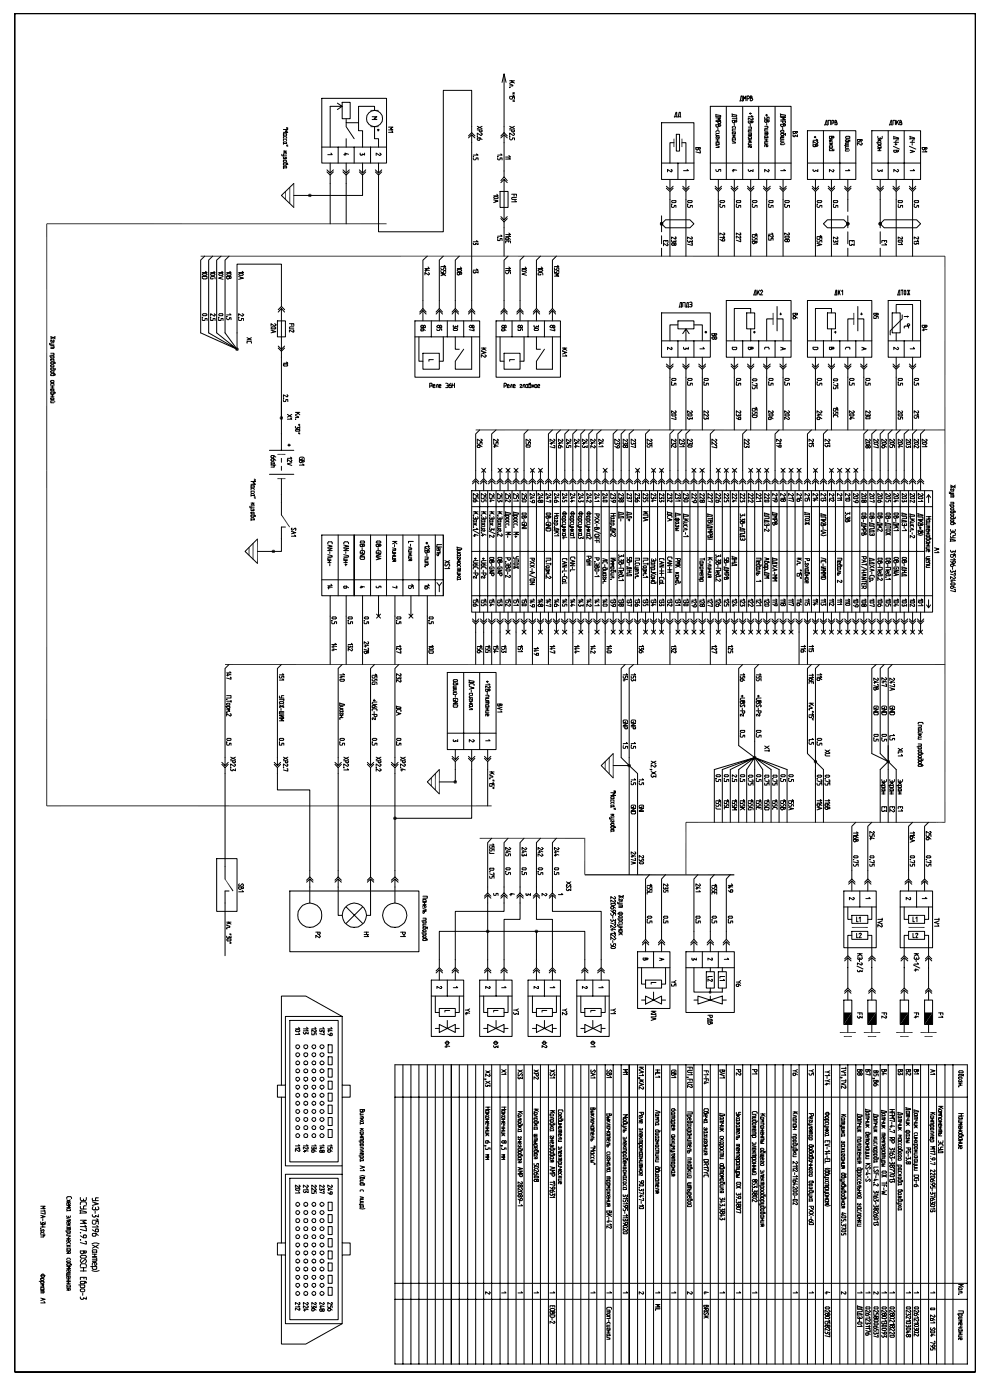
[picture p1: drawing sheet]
<svg xmlns="http://www.w3.org/2000/svg" width="210mm" height="297mm" viewBox="0 0 210 297" stroke-linecap="round" stroke-linejoin="round" font-family="sans-serif">
<g fill="none" stroke="#000" stroke-width=".21">
<path d="M3.1 2.9h203.5v287.9h-203.5v-287.9h203.5v287.9h-203.5zM106.3 17.5l.5-1.8 .4 1.8M106.8 15.7v12.4M107.9 17.8l.7 .2v.2h-.7M107.9 18.6h.1M107.9 17.1h1.1M108.3 17.1l.7 .5M108.6 17.4l-.7 .2M108.6 19.7h.4M108.6 19.8l.4 .1M59.7 32.7l.1 .3h.9M60 27.4h1l-.5 .4 .5 .2h-1"/>
<path d="M60 29.3v-.3h.6l.1 .3M60 29.8l.1-.3h.4l.2 .3M60 30.1h.6l.1 .3h-.7zM60 34h.6l.1 .2-.2 .2h-.4zM60 35.2h.6l.1 .4h-.7zM60 32h.7M60.1 28.2h.4l.2 .4h-.7zM60.1 28.6l-.1 .2M60.1 30.4l-.1 .2M60.1 33.3v.4l.3-.2 .1 .2 .2-.2-.2-.1M60.1 35.6l-.1 .1M60.3 32l.4 .4"/>
<path d="M60.5 32.2l-.5 .2M60.7 32.6h-.6l-.1 .4M60.7 34.6l-.1 .4h-.6l.1-.4h.7l.2 .2-.3-.2M60.7 30.7h.3M60.7 27l.3 .1M60.7 27.2l.3 .1M60.7 30.9l.3 .1M61.4 39.7v3.4M68.2 20.8h13.7v13.8h-13.7zM68.2 31.2h13.7M69.3 36.4l.6 .7 .7-.7M69.3 36l.6 .7 .7-.7"/>
<path d="M69.9 34.6v2.1M69.9 37.1v10.3M70.1 32.4l.3 .4h-1M71.5 21.9l1 .6h-2.6v8.7M71.6 31.2v3.4M72.5 21.7h1.7v3.5h-1.7zM72.5 22.5l-1 .7M72.6 36l.7 .7 .7-.7M72.6 36.4l.7 .7 .7-.7M72.8 32.8h.5M73.3 26v.9l1.7 2.5M73.3 25.2v.8h2.6"/>
<path d="M73.3 29.4v1.8M73.3 34.6v2.1M73.3 37.1v10.3M73.8 32.7l-.7-.3v.5M75 31.2v3.4M75.9 26v1.7h.9v3.5M76.1 36l.7 .7 .7-.7M76.1 36.4l.7 .7 .7-.7M76.3 32.4l.1 .5h.3l.1-.3 .4 .3v-.5M76.8 37.1v4.3h-14.6M76.8 34.6v2.1M78.5 31.2v3.4"/>
<path d="M78.8 24.7h1l-.6 .4 .6 .2h-1M79.3 23.4v-.9h-3.4v3.5M79.3 26.9v2.5h.9v1.8M79.5 36.4l.7 .7 .7-.7M79.5 36l.7 .7 .7-.7M79.9 27.5h.4M80.1 27.4v.4M80.2 34.6v2.1M80.4 32.4l.3 .3-.1 .2h-.2l-.7-.5v.5M82.3 26.9h.9l-.5 .4 .5 .2h-.9M83 27.7l.2 .3h-.9M99.9 28.1v-9h-6v30h-13.7v-12"/>
<path d="M99.9 28.1l-.7 .7M99.9 28.5l-.7 .7M99.9 28.1l.7 .7M100.2 33.2h.1M100.2 33.5l.2 .4 .4-.1v-.3h.5v.4M100.6 29.2l-.7-.7v36.9M100.9 32.6l.4 .3h-1.1M101.1 27.5h1l-.1 .5h-.4l-.1-.5M101.1 29l.1 .1zM101.1 26.8l1 .5M101.6 29.2h-.3l-.2 .2 .2 .3 .4-.1v-.4M101.7 29.3l-.1-.1 .5 .4"/>
<path d="M101.9 28.2l.2 .2-.1 .2-.1 .1-.8-.5v.5M102.1 26.8l-1 .5M105.4 33.2h.1M105.4 33.5v.3l.2 .1 .3-.1v-.3h.4v.4M106.1 32.6l.2 .3h-.9M106.8 37.5l-.7 .8M106.8 38l-.7 .7M106.8 37.5l.6 .8M106.8 28.1l-.7 .7M106.8 28.5l-.7 .7M106.8 28.1l.6 .7M107.4 38.7l-.6-.7v8.6"/>
<path d="M107.4 29.2l-.6-.7v9M107.8 32.9l.3 .4h-1M107.8 33.5l.3 .2h-1M107.9 20.6l.2 .4 .4-.2v-.2h.5v.4M107.9 27.5h1.1l-.1 .5h-.4l-.1-.5M107.9 29l.1 .1zM107.9 29.2l.2 .4h.3l.1-.4h.5v.4M107.9 26.8l1.1 .5M108.6 20.1l.4 .3h-1.1M108.6 21.2l.4 .1M108.6 21.4l.4 .1M108.7 28.2l.3 .2-.1 .2-.2 .1-.8-.5v.5"/>
<path d="M109 26.8l-1.1 .5M140.1 26h6.9v12h-6.9zM140.1 34.6h6.9M141.1 39.5l.8 .6 .7-.6M141.1 39.9l.8 .7 .7-.7M141.9 38v2.1M142.2 35.9l.1 .1v.3l-.1 .1-.8-.5v.5M142.7 30.2h-.8v4.4M142.8 24.8h.6M142.9 24.7l.3-.9h.1v.9M143.3 28.5h.6v3.5h-.6zM143.6 24.8h.6"/>
<path d="M143.6 34.6v3.4M143.7 24.7l.1-.9h.3v.9M144.4 30.2h.9v4.4M144.6 39.9l.7 .7 .7-.7M144.6 39.5l.7 .6 .7-.6M145.3 38v2.1M145.5 35.9l.3 .3h-1M147.4 31.3h.9v.3l-.4-.1v.2l-.3 .1-.2-.1zM147.9 31.3v.2zM148.2 31.9h.1v.5l-.9-.2M150.5 22.5h17.1v15.5h-17.1zM150.5 34.6h17.1"/>
<path d="M151.5 39.9l.6 .7 .7-.7M151.5 39.5l.6 .6 .7-.6M151.6 24.2v.5h1.1v-.2l-1.1-.2M151.6 25h1.1l-.6 .2 .6 .3h-1.1M151.6 25.8h1.1l-.1 .4h-.5v-.4M151.6 26.4h1.1v.2l-.4 .2-.1-.4-.1 .5h-.2h-.2zM151.6 28l.2-.3h.4l.1 .3M151.6 30.8l.7 .2v.3h-.7M151.6 35.9l.2 .4 .4-.1v-.3h.5v.4M151.6 29.9h.7M151.6 29.5h.7M151.7 30.2h.6v.4h-.5l-.2-.2z"/>
<path d="M151.8 30.6l-.2 .1M152 29.5v.4M152.1 27.1v.4M152.1 38v2.1M152.2 28.9l.1 .4-.5-.4-.2 .2 .2 .2M152.3 28.3l-.7 .1v.3h.7M153.8 22.5v15.5M154.9 39.5l.6 .6 .8-.6M154.9 39.9l.6 .7 .8-.7M155 24.1v.6M155.1 24.2l.9 .2v.3h-.9M155.1 25.5h.9v.3h-.4v.1l-.3 .1z"/>
<path d="M155.1 27.2v-.3h.6l.1 .3M155.1 29.3l.5-.1 .2 .4h-.7zM155.1 29.9l.7 .3v.1h-.7M155.1 29.1h.7M155.1 25.1h.9M155.1 28.6h.7M155.1 36.2h.4M155.2 29.6l-.1 .2M155.4 28.6v.5M155.5 26.2v.4M155.5 38v2.1M155.6 25.5v.3z"/>
<path d="M155.6 28l.2 .1-.1 .3-.6-.4 .1 .4M155.8 27.4h-.7v.4h.7M156 36.1l-.7-.2v.5M156 24.9v.4M156.7 21.4h.6M156.8 21.4l.2-1.1h.2v1.1M157.3 22.5v15.5M157.5 21.4v-1.1l.2 .6 .3-.6v1.1M158.2 20.9l.5-.1v-.4l-.5-.1v1.1M158.3 39.5l.7 .6 .7-.6M158.3 39.9l.7 .7 .7-.7M158.5 25.7h1v.1l-.3 .2-.1-.3-.1 .4h-.4z"/>
<path d="M158.5 26.9h.7v.5h-.7M158.5 28.2h.7v.5h-.7M158.5 29.1l.7-.1v.4h-.5zM158.5 35.9l.2 .4 .3-.2 .5 .2v-.4M158.5 30.1h.7M158.5 29.6h.7M158.5 28.5h.7M158.7 29.4l-.2 .1M158.7 24.1h.5M158.8 30.9v.4h.4v-.4h-.6l-.1 .4M158.8 29.6v.5M158.9 20.3l.4 .1v.4h-.4h.3l.2 .2-.2 .4h-.3z"/>
<path d="M158.9 23.9v.3M158.9 26.3v.5M159 38v2.1M159.2 24.5l.3 .2h-1M159.2 27.6l-.7 .1v.3h.7M159.2 30.2h-.5l-.2 .2v.3h.7M159.3 25l.2 .2-.1 .2-.9-.4v.4M160.7 22.5v15.5M161.7 39.5l.7 .6 .8-.6M161.7 39.9l.7 .7 .8-.7M162 24.8v.4h.5v-.4h.4v.4M162 25.4h.9v.4h-.3l-.1-.4v.4l-.4 .1-.1-.1z"/>
<path d="M162 26.8h.6l-.1 .4h-.5M162 28h.6v.5h-.6M162 28.8h.6v.3h-.6zM162 29.9h.6M162 29.5h.6M162 28.3h.6M162.1 29.1l-.1 .2M162.1 24.4h.5M162.3 30.7v.4l.3-.1-.1-.3h-.4l-.1 .4M162.3 29.5v.4M162.4 24.2v.5M162.4 26.2v.3"/>
<path d="M162.4 38v2.1M162.6 27.4h-.6v.4h.6M162.6 30.1h-.6v.4h.6M162.7 35.9l.2 .2-.2 .3-.7-.5v.5M164.2 22.5v15.5M165.2 39.9l.7 .7 .6-.7M165.2 39.5l.7 .6 .6-.6M165.3 24.1v.6M165.4 24.2l1 .2v.3h-1M165.4 24.9h1l-.6 .3 .6 .2h-1M165.4 25.7h1l-.1 .4h-.4l-.1-.4M165.4 26.3h1v.2l-.1 .2h-.4v-.4v.5l-.3 .1-.2-.1z"/>
<path d="M165.4 28.4l.6-.1v.3l-.5 .1zM165.4 29.5h.6M165.4 29.1h.6M165.4 27.7l.5-.1 .1 .4h-.6zM165.8 27v.4M165.9 38v2.1M166 28.5l.4-.2v.4M166 28.9h-.5l-.2 .6M166 29.6h-.5l-.1 .2v.3h.6M166 30.2h-.5l-.1 .2v.3h.6M166 35.9l.4 .3h-1M166.2 30.4v.2"/>
<path d="M168 27.9h.9v.1l-.2 .2-.2-.3-.1 .4h-.4zM168 28.5v.4l.1 .1 .3-.1v-.3l.5 .4v-.5M171 27.7h10.3v10.3h-10.3zM171 34.6h10.3M172 39.5l.7 .6 .7-.6M172 39.9l.7 .7 .7-.7M172.2 30.7h1v.1l-.3 .2-.1-.3-.1 .4h-.4zM172.2 35.9l.3 .4 .2-.2 .5 .2v-.4M172.5 29.1h.3M172.6 28.9v.3M172.7 38v2.1M172.9 29.5l.3 .2h-1"/>
<path d="M173 30l.2 .2-.1 .2-.9-.4v.4M174.4 27.7v10.3M174.7 26.5h.6M174.8 26.4l.2-.9h.2v.9M175.4 39.5l.7 .6 .7-.6M175.4 39.9l.7 .7 .7-.7M175.4 26.4v-.9h.5v.9M175.7 28.9h.9v.3h-.3l-.1-.3v.3l-.3 .2-.2-.1zM175.7 30.9h.6l.1 .3-.2 .1h-.4zM175.7 30.1h.7M175.7 30.3l.7 .4M176 29.6l-.2 .4-.1-.4h.7"/>
<path d="M176.1 38v2.1M176.2 26.1l.4-.1v-.4l-.4-.1v.9M176.4 30.3l-.7 .4M176.4 35.9l.2 .2-.2 .3-.7-.5v.5M176.6 31.6v.3h-.9v-.3l.5-.1 .2 .4M176.9 25.5l.3 .2-.1 .2h-.2l.4 .1v.4h-.4zM177.9 27.7v10.3M178.9 39.9l.7 .7 .7-.7M178.9 39.5l.7 .6 .7-.6M179.1 30.7h.6M179.1 30.5h.6M179.2 29l.6-.1 .2 .1v.3h-.8z"/>
<path d="M179.2 29.6h.5v.4h-.5zM179.6 38v2.1M179.7 29.9l.3-.3v.4M179.7 30.2h-.5l-.1 .6h-.2M179.7 31l-.6 .1v.3h.6M179.7 31.6h-.5l-.1 .2v.2h.6M179.7 35.9l.3 .3h-.9M179.9 31.8h.1M181.6 29.6h1v.1l-.2 .2-.2-.1v-.2l-.1 .4-.2 .1-.2-.1zM182.4 30.2l.2 .2-.1 .3h-.1l-.8-.5v.5M184.7 27.7h10.3v10.3h-10.3zM184.7 34.6h10.3"/>
<path d="M185.7 30.2h.9v.4l-.5 .1-.2-.5M185.8 39.5l.6 .6 .7-.6M185.8 39.9l.6 .7 .7-.7M185.9 28.9v.3l.2 .2 .8-.1v-.4M185.9 31l.2-.2h.4l.1 .5h-.6zM185.9 35.9l.2 .4 .3-.2 .5 .2v-.4M185.9 31.9h.7M185.9 31.5h.7M185.9 29.6h.7M186.1 31.3l-.2 .1M186.2 29.6l.4 .4M186.3 31.5v.4"/>
<path d="M186.4 29.7l-.5 .3M186.4 29.1v.3M186.4 38v2.1M188.1 27.7v10.3M188.4 26.5h.6M188.5 26.4l.2-.9h.2v.9M189.1 39.5l.7 .6 .7-.6M189.1 39.9l.7 .7 .7-.7M189.1 26.4v-.9h.6v.9M189.2 31l1.3 .6M189.3 29l1 .2v.2h-1M189.3 31.8h1v.2l-.2 .2-.2-.1v-.3l-.1 .5h-.4z"/>
<path d="M189.3 28.9v.6M189.3 30.2h1M189.6 30.6h.4M189.7 30.4v.3M189.8 25.5v.9M189.8 38v2.1M190.1 35.9l.2 .2-.1 .2-.1 .1-.8-.5v.5M190.1 25.8l.2 .6M190.3 29.6l-.5 .1-.1 .5M190.3 25.5l-.5 .6M190.6 25.5l.3 .2-.1 .2h-.2l.4 .1v.4h-.4zM191.5 27.7v10.3"/>
<path d="M192.6 39.9l.7 .7 .7-.7M192.6 39.5l.7 .6 .7-.6M192.6 31l1.4 .6M192.7 28.9v.6M192.8 29l.9 .2v.2h-.9M192.8 31.8l.9 .3-.9 .3M192.8 30.2h.9M193.2 30.4v.3M193.2 31.9v.3M193.3 38v2.1M193.5 35.9l.2 .3h-.9M193.7 29.6h-.3l-.2 .6"/>
<path d="M195.3 31.3h1v.2h-.4l-.3 .3-.2-.1zM195.9 31.3v.2zM196 31.9l.3 .3h-1M42.5 54.3h157.7v120M42.8 58.6h1.1v.3l-.3 .2h-.5l-.3-.2zM42.9 58l.7-.1 .3 .3-.3 .1h-.5l-.3-.1zM43.3 54.3l-.8 .8v15.4l7.7 3.5-2.5-3.5v-15.4l.8-.8M43.5 57.5l.4 .3h-1.1M44.6 58l.8-.1 .2 .3-.2 .1h-.6h-.2zM45 54.3l-.8 .8v15.4l6 3.5-4.3-3.5v-15.4l.9-.8M45.1 58.9v.2h-.5v-.4l.8-.1 .2 .5M45.3 57.5l.3 .3h-1"/>
<path d="M46.5 57.9h.6l.1 .3-.1 .1h-.6l-.2-.1zM47 57.5l.2 .3h-.9M47.2 58.6l-.9 .3 .9 .3M48 58.6h.9v.3h-.3v-.3v.3l-.4 .2-.2-.2zM48.1 58l.7-.1 .1 .1v.3h-.7l-.2-.1zM48.7 57.5l.2 .3h-.9M50.5 58.6l1.1 .3-1.1 .3M50.6 58l.7-.1 .3 .3-.3 .1h-.5l-.3-.1zM51 58.8v.2M51.3 57.5l.3 .3h-1.1M59.6 41.4l2.6-2.5v5.1zM81.9 47.4h-72v123.4h94.2"/>
<path d="M90 57.3h.5M90.5 54.3l-.9 .8v10.3M90.7 56.6l.2 .3h-.9M90.8 57.8l.1 .2-.1 .3-.8-.5v.5M90.9 57.3l-.7-.2v.5M93.4 56.7l.2 .5h.2l.2-.5h.4v.5M93.4 57.3l.1 .5h.4l.1-.5h.4v.5M93.4 58h1M93.7 58l.7 .4M93.9 54.3l-.9 .8v10.3M94.1 56.2l.3 .3h-1M94.1 58.2l-.7 .2"/>
<path d="M96.9 57.2l.7-.1 .2 .2-.2 .2h-.6l-.1-.1zM96.9 57.8h.9v.3h-.3l-.1-.3v.4l-.4 .1-.1-.1zM97.3 54.3l-.9 .8v10.3M97.5 56.6l.3 .3h-.9M100.2 51.5l.1 .3h.4l.1-.2 .5 .2v-.3M100.2 57.4l.1 .4h.4l.1-.2 .5 .2v-.4M100.9 51l.4 .2h-1.1M100.9 57l.4 .2h-1.1M104.6 41.8l.1-.1h.6l.2 .1v.2l-.8 .1zM104.6 42.3l.9 .3-.9 .3M105 42.5v.3M105.2 41.2l.3 .3h-.9"/>
<path d="M105.4 50.3l.1 .1zM105.4 50.6v.4h.5v-.4h.4v.4M105.9 40.6h1.7v3.4h-1.7zM106.1 49.8l.2 .3h-.9M106.1 45.9l.7 .7M106.1 46.3l.7 .7M106.8 47v7.3M107.1 50.5l.6-.1v.3l-.5 .1zM107.1 51.5v-.4h1v.4M107.1 57.6l.2 .4 .4-.2v-.2h.4v.4M107.4 45.9l-.6 .7M107.4 46.3l-.6 .7"/>
<path d="M107.6 54.3l-.8 .8v10.3M107.6 50.4l.5 .3M107.7 51.1v.2M107.8 49.4l.3 .3h-1M107.8 49.9l.3 .2h-1M107.8 56.6l.3 .3h-1M107.8 57.1l.3 .2h-1M108.4 41.2h1v.4M108.9 41.2v.4M109.1 42.5l.3 .3h-1M109.4 41.8h-.9l-.1 .2 .1 .3h.9M110.6 57.2l.7-.1 .2 .2-.2 .2h-.6l-.1-.1z"/>
<path d="M111 54.3l-.8 .8v10.3M111.3 56.6l.2 .3h-.9M111.5 57.8l-.9 .3 .9 .2M114 57.2l.7-.1 .3 .2-.3 .2h-.5l-.2-.2zM114.5 54.3l-.9 .8v10.3M114.6 58.1v.2h-.6v-.3l.2-.2h.7l.1 .5M114.6 56.6l.4 .3h-1M117.4 56.7l.1 .5 .4-.1v-.4h.5v.5M117.4 57.3v.5h.5v-.5h.5v.5M117.4 58h1l-.6 .3 .6 .2h-1M117.9 54.3l-.9 .8v10.3M118.1 56.2l.3 .3h-1"/>
<path d="M140.1 45.7v3.4M140.1 50v1.7M140.1 52.6v1.7M140.5 51.4v-.4h1v.4M141 46.6h5.1l.9 .8-.9 .9h-5.1l-.9-.9zM141.1 51v.2M141.3 51.6l.2 .2-.2 .3-.8-.5v.5M141.9 40.6v13.7M142.2 50.9l.2 .4 .3-.2 .5 .2v-.4M142.2 51.7l.2-.2 .4 .2M142.2 51.7l.2 .3 .4-.3M142.2 43.3h.1"/>
<path d="M142.2 43.5v.4l.2 .1 .3-.1 .1-.4h.4v.5M142.2 51.7h.1M142.3 42.5h.9v.4h-.8l-.2-.2zM142.8 51.7h.1M143 50.2h.2v.4l-1-.4v.4M145.3 40.6v13.7M145.6 50.9a.34 .34 0 0 0 .4 .4l.1-.2 .5 .2v-.4M145.6 43.3h.1M145.6 43.5l.2 .5 .4-.1v-.4h.4v.5M145.7 42.5h.9v.2l-.2 .2h-.5l-.3-.2zM146.4 50.2l.2 .2v.2l-1-.4v.4M146.4 51.5h.2v.5l-1-.3"/>
<path d="M152.1 40.6v13.7M152.5 50.7l.5 .4v-.4l.3-.1 .2 .1-.1 .4h-.4M152.5 43.3h.1M152.5 43.5l.2 .5 .4-.2v-.3h.4v.5M152.6 42.5h.8l.1 .2-.3 .2h-.5l-.2-.2zM153.2 49.4l.3 .1-.1 .3-.9-.4v.4M153.2 50.1l.3 .2h-1M155.5 40.6v13.7M156 43.3h.1M156 43.5v.4l.1 .1 .4-.1v-.4h.4v.5M156 42.5h.9v.4h-.8l-.1-.2zM156.7 49.4h.2v.4l-.9-.4v.4"/>
<path d="M156.7 50.1h.2v.4l-.9-.4v.4M156.7 50.7h.2v.5l-.9-.3M159 40.6v13.7M159.3 49.9l.1 .4h.5v-.4h.5v.4M159.3 50.6l.1 .3h.5v-.3h.5v.3M159.3 51.2h1.1v.1l-.3 .2-.2-.1v-.2v.4l-.3 .1-.2-.1zM159.3 43.3h.1M159.3 43.5l.2 .5h.3l.1-.5h.5v.5M159.4 42.5h.9l.1 .2-.3 .2h-.5l-.3-.2zM160.1 49.5l.3 .2h-1.1M162.4 40.6v13.7M162.8 50.5v.4h.5v-.4h.4v.4"/>
<path d="M162.8 43.3h.1M162.8 43.5l.1 .5h.3l.1-.5h.4v.5M162.9 42.5h.8v.4h-.7l-.2-.2zM163.5 49.4l.2 .2h-.9M163.6 49.8l.1 .1v.3l-.1 .1-.8-.5v.5M165.9 40.6v13.7M166.2 50.2l.3-.1h.5l.2 .1-.2 .3h-.5zM166.2 43.3h.1M166.2 43.5l.2 .5h.2l.2-.5h.4v.5M166.3 42.5h.8l.1 .2-.2 .2h-.5l-.3-.2zM166.8 50.9l-.3-.2-.3 .2 .3 .3 .3-.2M167 49.4l.2 .1-.1 .3-.9-.4v.4"/>
<path d="M172.7 40.6v13.7M173.1 50.3v.4h.5l.1-.4h.4v.4M173.1 51v.3h.5l.1-.3h.4v.3M173.1 51.6l1 .2-1 .3M173.1 43.3h.1M173.1 43.5l.1 .5h.3l.2-.5h.4v.5M173.1 42.5h.9l.1 .2-.3 .2h-.5l-.2-.2zM173.5 51.7v.3M173.7 49.9l.4 .2h-1M176.1 40.6v13.7M176.5 50.9v.3l.2 .1 .3-.1v-.1l.5 .2v-.4M176.5 42.5h.9l.1 .2-.2 .2h-.6h-.2z"/>
<path d="M176.5 43.3h.1M176.5 43.5l.1 .5h.4v-.5h.5v.5M177.2 51.5l.3 .2h-1M177.3 50.2l.2 .2-.1 .2-.9-.4v.4M179.6 45.7v1.7l-.9 .9h-3.4l-.9-.9 .9-.8h3.4l.9 .8v.9M179.6 40.6v4.2M179.6 49.1v2.6M179.6 52.6v1.7M179.9 51.4v-.4h1v.4M179.9 51.6l.1 .4h.3l.1-.3 .5 .3v-.4M180.5 51v.2M186.4 40.6v7.7"/>
<path d="M186.4 47.4l.9-.8h6.8l.9 .8-.9 .9h-6.8zM186.4 49.1v2.6M186.4 52.6v1.7M186.8 51.4v-.4h1v.4M187.4 51v.2M187.5 51.6l.3 .3h-1M189.8 40.6v13.7M190.2 51l.8-.1 .2 .2-.2 .2h-.6l-.2-.1zM190.2 42.5h.9l.1 .2-.2 .2h-.6h-.2zM190.2 43.5l.1 .5 .5-.1v-.4h.4v.5M190.2 43.3h.1M190.9 51.6l.3 .2h-1"/>
<path d="M191 50.2l.2 .2-.1 .2-.9-.4v.4M193.3 40.6v13.7M193.6 51.4l.1 .3h.4v-.2l.5 .2v-.3M193.6 43.3h.1M193.6 43.5l.2 .5h.3l.1-.5h.4v.5M193.7 42.5h.9v.4h-.7l-.3-.2zM194.3 50.9l.3 .3h-1M194.4 50.2h.2v.4l-1-.4v.4M10.5 72.7l.1 .4h.8M10.5 75.5h.9v.4h-.6v-.4M10.8 71.3l.5 .3 .4-.3M10.8 71.8l.5-.2 .4 .2"/>
<path d="M10.8 73.3h.6v.5h-.6M10.8 74.9h.6v.4h-.6M10.8 76.1h.6v.4h-.6zM10.8 77.4l.5-.1 .1 .1v.3h-.6zM10.8 78.7l.5-.1 .1 .1v.2l-.5 .1-.1-.1zM10.8 73.6h.6M10.8 71.6h.9M11.3 72.1h.1v.3l-.1 .1-.4-.4h-.1v.3l.1 .1M11.4 72.7h-.6v.4M11.4 76.7v.4h-.6v-.3l.1-.1h.6l.2 .3-.3-.2M11.4 79.2v.4h-.6v-.3l.1-.1 .8 .1-.1 .2-.2-.2M11.7 78.1l-.1 .3h-.7l-.1-.1v-.3h.6v.4"/>
<path d="M42.8 67.2l.1 .1zM42.8 67.5l.1 .4h.4l.1-.4h.5v.4M42.9 66.6l.7-.1 .3 .2-.3 .2h-.5l-.3-.2zM44.6 67.2h.1M44.6 67.5v.4h.5v-.4h.5v.4M45.4 66.5l.2 .2M45.6 66.7l-.2 .3-.8-.5v.5M45.6 66.7h.1M46.3 67.2l.1 .1zM46.3 67.5v.4h.5v-.4h.4v.4M46.4 66.6l.7-.1 .1 .2-.1 .2h-.6l-.2-.2zM48 67.1h.1"/>
<path d="M48 67.3l.2 .4h.3l.1-.4h.3v.4M48.7 66.5l.2 .2h-.9M50.5 67.2l.1 .1zM50.5 67.5l.1 .4h.5v-.4h.5v.4M51.3 66.5l.3 .2M51.6 66.7l-.3 .3-.8-.5v.5M51.6 66.7h.1M52.3 72.7v-.3l.2-.1h.6l.2 .4M52.3 71.6l1 .5M53.3 71.6l-1 .5M57.4 69.9l1 .4-1 .2M57.5 69.4l.7-.1 .2 .2-.1 .2h-.8z"/>
<path d="M57.8 70.1v.3M58.2 68.6l.2 .2M58.4 68.8l-.2 .3-.8-.5v.5M58.4 68.8h.1M58.8 68h1.7v3.4h-1.7zM58.9 73.3l.7 .7M58.9 73.8l.7 .6M59.6 65v-9h-9.4v18M59.6 74.4v21M59.6 65l-.7 .6M59.6 65.4l-.7 .7M59.6 65l.7 .6"/>
<path d="M60 77.2l.8-.1 .2 .3-.2 .2h-.6l-.2-.1zM60.3 66.1l-.7-.7v8.6M60.3 73.3l-.7 .7M60.3 73.8l-.7 .6M60.7 76.7l.3 .3h-1M61.3 68.6h.9v.4M61.8 68.6v.4M62.1 69.9h.1v.5l-.9-.5v.5M62.2 69.3h-.8l-.1 .1 .1 .3h.8M87.9 68h13.7v11.9h-13.7zM87.9 71.4h13.7M88.7 71.4v5.2h.9"/>
<path d="M88.9 66.1l.7-.7 .7 .7M88.9 66.6l.7-.8 .7 .8M89.6 74.9h3.4v3.3h-3.4zM89.6 69.7h-.4v.4h.5l-.1-.4 .5 .3M89.6 65.8v2.2M89.7 69.2l-.2-.3-.3 .1v.4h.1l.4-.1M89.7 69h.4v.4h-.4zM91.4 68v3.4M91.8 76.2h-1v.4M92.4 66.6l.6-.8 .7 .8M92.4 66.1l.6-.7 .7 .7M92.5 69.7l.1 .3h.4l.1-.3h.5v.3"/>
<path d="M93 65.8v2.2M93.1 69.2l-.2-.3-.4 .3 .3 .2 .3-.1M93.1 69l.3-.1 .2 .2-.1 .3h-.4zM93.9 71.4v5.2h-.9M94.7 68v3.4M95.8 66.1l.6-.7 .7 .7M95.8 66.6l.6-.8 .7 .8M96 68.9v.5h.4v-.3l.5 .3v-.5M96 69.7l.8-.1 .1 .2-.1 .2h-.6l-.2-.1zM96.4 71.4v2.6h.9M96.4 65.8v2.2M98.2 68v3.4"/>
<path d="M99.2 66.1l.7-.7 .7 .7M99.2 66.6l.7-.8 .7 .8M99.9 71.4v6.8h-3.5v-1.6l1.8-2.6M99.9 65.8v2.2M100 69.2l-.3-.3-.3 .3 .3 .2 .3-.1M100 69l.2-.1 .2 .2-.1 .3h-.3zM100.2 69.7h.2v.4l-1-.2M101.9 74.4l1.1 .3-1.1 .3M101.9 73.8h1.1M102.4 73.8l.6 .5M102.4 74.6v.3M102.6 73.9l-.7 .4"/>
<path d="M102.7 75.2l.3 .2-.1 .2-.2 .1-.8-.5v.5M105.1 68h13.6v11.9h-13.6zM105.1 71.4h13.6M105.9 71.4v5.2h.9M106.1 66.1l.7-.7 .6 .7M106.1 66.6l.7-.8 .6 .8M106.3 69.8l.5-.1v.3l-.5 .1zM106.8 74.9h3.4v3.3h-3.4zM106.8 65.8v2.2M106.8 69.7l.4 .3M106.8 69.2l-.2-.3-.3 .3 .2 .2 .3-.1M106.8 69h.4v.4h-.4z"/>
<path d="M108.5 68v3.4M109 76.2h-1.1v.4M109.5 66.6l.7-.8 .6 .8M109.5 66.1l.7-.7 .6 .7M109.7 69.7v.3h.5v-.3h.5v.3M110.2 65.8v2.2M110.2 69.2l-.1-.3-.4 .1v.4h.2l.3-.1M110.4 68.9l.3 .2-.1 .3h-.4zM111 71.4v5.2h-.8M111.8 68v3.4M112.9 66.1l.7-.7 .7 .7M112.9 66.6l.7-.8 .7 .8"/>
<path d="M113.1 68.9l.1 .5h.3l.1-.3 .4 .3v-.5M113.1 69.8l.2-.2h.6l.1 .1v.2l-.7 .1zM113.6 71.4v2.6h.9M113.6 65.8v2.2M115.3 68v3.4M116.3 66.1l.7-.7 .7 .7M116.3 66.6l.7-.8 .7 .8M117 71.4v6.8h-3.4v-1.6l1.7-2.6M117 65.8v2.2M117.1 69.2l-.2-.3-.4 .3 .3 .2 .3-.1M117.1 69l.2-.1 .2 .2-.1 .3h-.3zM117.3 69.7h.2v.4l-1-.2"/>
<path d="M119.1 74.4l1 .3-1 .3M119.1 73.8h1M119.5 73.8l.6 .5M119.5 74.6v.3M119.7 73.9l-.6 .4M119.8 75.2l.3 .3h-1M140.1 66.3h10.4v9.4h-10.4zM140.1 72.2h10.4M141.1 77.1l.8 .7 .7-.7M141.1 77.6l.8 .6 .7-.6M141.9 75.7v2.1M141.9 78.2v12.9"/>
<path d="M142.2 73.6l.1 .1v.3l-.1 .1-.8-.5v.5M143.6 68.8h-1.7v3.4M143.6 68h3.4v1.7h-3.4zM143.6 72.2v3.5M143.8 65.1h.6M143.9 65l.2-.9h.3v.9M144.6 70.7l.7-1v2.5M144.6 77.1l.7 .7 .7-.7M144.6 77.6l.7 .6 .7-.6M144.6 65v-.9h.5v.9M144.8 73.6l.1 .4h.4v-.2l.5 .2v-.4M145.3 65.1h.6"/>
<path d="M145.3 75.7v2.1M145.3 78.2v12.9M145.3 69.7l.7 1M145.4 65l.1-.9h.3v.9M146 64.1l.4-.1 .2 .2v.2l-.2 .1M146.1 64.5h.3M146.4 64.5l.2 .4-.2 .1h-.4M147 68.8h1.8v3.4M147 72.2v3.5M148 77.6l.8 .6 .6-.6M148 77.1l.8 .7 .6-.7M148.8 75.7v2.1"/>
<path d="M148.8 78.2v12.9M148.9 73.6l.3 .3h-.9M149.3 70.4h.4M149.5 70.2v.4M150.8 70.7h1v.2l-.3 .1-.1-.3-.1 .4h-.4zM151.4 71.6l-.3-.2-.3 .2 .2 .3 .4-.3M151.4 71.4l.4 .1-.2 .4-.2-.1zM153.8 63.7h13.8v12h-13.8zM153.8 72.2h13.8M154.9 77.1l.6 .7 .8-.7M154.9 77.6l.6 .6 .8-.6M155.1 73.6h.9v.3l-.1 .2h-.6l-.2-.2z"/>
<path d="M155.5 75.7v2.1M155.5 78.2v12.9M157.3 72.2v3.5M158.2 66.3h1.7v3.4h-1.7zM158.3 77.6l.7 .6 .7-.6M158.3 77.1l.7 .7 .7-.7M158.5 73.6h1v.2l-.4 .1v-.3v.3l-.4 .2-.2-.2zM159 66.3v-.9h-3.5v6.8M159 69.7v2.5M159 75.7v2.1M159 78.2v12.9M159.6 70.4h.4"/>
<path d="M159.6 62.5h.6M159.7 62.5l.2-1h.2v1M159.8 70.2v.4M160.4 61.5v1M160.6 61.8l.3 .7M160.7 72.2v3.5M160.9 61.5l-.5 .7M161 61.7l.3-.2 .2 .1v.1l-.5 .8h.5M161.7 77.1l.7 .7 .8-.7M161.7 77.6l.7 .6 .8-.6M162 74v-.3l.1-.1h.6l.2 .4M162.4 75.7v2.1"/>
<path d="M162.4 78.2v12.9M163.7 67.6h-1.3v4.6M163.7 66.3v2.5M164.2 72.2v3.5M164.6 67.6h1.3v4.6M164.6 65v5.1M165.2 77.6l.7 .6 .6-.6M165.2 77.1l.7 .7 .6-.7M165.2 66.6h.3M165.4 73.6l1 .3-1 .3M165.4 66.3v.4M165.8 73.8v.2"/>
<path d="M165.9 75.7v2.1M165.9 78.2v12.9M168 66.4h.9v.2h-.4l-.4 .3-.1-.1zM168.4 67.1l-.4 .1 .1 .4 .4-.1v-.4M168.5 66.4v.2zM168.5 67.2l-.1-.1 .5 .3M171 63.7h13.7v12h-13.7zM171 72.2h13.7M172 77.1l.7 .7 .7-.7M172 77.6l.7 .6 .7-.6M172.2 73.6h1v.3l-.2 .2h-.5l-.3-.2zM172.7 75.7v2.1"/>
<path d="M172.7 78.2v12.9M174.4 72.2v3.5M175.3 66.3h1.7v3.4h-1.7zM175.4 77.6l.7 .6 .7-.6M175.4 77.1l.7 .7 .7-.7M175.7 73.6h.9v.3h-.3l-.1-.3v.3l-.3 .2-.2-.1zM176.1 66.3v-.9h-3.4v6.8M176.1 69.7v2.5M176.1 75.7v2.1M176.1 78.2v12.9M176.7 70.4h.4M176.8 62.5h.5"/>
<path d="M176.9 62.5l.1-1h.2v1M177 70.2v.4M177.5 61.5v1M177.7 61.8l.3 .7M177.9 72.2v3.5M178 61.5l-.5 .7M178.2 61.7l.3-.2v1M178.9 77.1l.7 .7 .7-.7M178.9 77.6l.7 .6 .7-.6M179.1 74l.2-.4 .7 .1v.3M179.6 75.7v2.1M179.6 78.2v12.9"/>
<path d="M180.8 67.6h-1.2v4.6M180.8 66.3v2.5M181.3 72.2v3.5M181.7 67.6h1.3v4.6M181.7 65v5.1M182.3 77.6l.7 .6 .6-.6M182.3 77.1l.7 .7 .6-.7M182.3 66.6h.4M182.5 66.3v.4M182.5 73.6l1 .3-1 .3M182.9 73.8v.2M183 75.7v2.1"/>
<path d="M183 78.2v12.9M185.1 66.4h.9v.3l-.4-.1v.2l-.3 .1zM185.1 67.1v.4h.5v-.4h.4v.4M185.6 66.4v.2zM188.1 63.7h6.9v12h-6.9zM188.1 72.2h6.9M189 66.3h1.7v4.2h-1.7zM189.1 77.1l.7 .7 .7-.7M189.1 77.6l.7 .6 .7-.6M189.8 66.3v-1.8h3.5v7.7M189.8 70.5v1.7M189.8 75.7v2.1"/>
<path d="M189.8 78.2v12.9M190.1 73.6l.2 .2-.1 .2-.1 .1-.8-.5v.5M190.1 62.5h.6M190.2 62.5l.2-1h.2v1M190.8 61.5h.5M191.1 66.7v.9l-2.5 2.5v.9M191.1 61.5v1M191.5 69.5l.2-.4h.6l.1 .4M191.5 61.6h.4v.8l-.2 .1-.2-.1zM191.5 67.1h.9M191.5 72.2v3.5M192.2 68.7h.4v.3h-.4z"/>
<path d="M192.2 61.5l.2 .4-.2 .6M192.2 67v.2M192.4 61.5v1M192.6 77.6l.7 .6 .7-.6M192.6 77.1l.7 .7 .7-.7M192.7 61.5l-.3 .4 .3 .6M193.3 75.7v2.1M193.3 78.2v12.9M193.5 73.6l.2 .3h-.9M195.3 68.9h1v.3l-.3 .2-.1-.5v.4l-.3 .1-.3-.1zM195.3 69.9h.5M196.3 69.9l-.7-.2v.4"/>
<path d="M10.8 80.7h.6v.3h-.6zM10.8 81.6v-.3h.6v.3M10.8 82.5h.6v.3h-.6zM10.8 84.3h.6v.4h-.6zM10.8 81.8h.6M10.8 82.2h.6M10.8 83.7h.6M10.8 84.1h.6M11.1 81.8v.4M11.1 83.7v.4M11.4 83.1v.3h-.6v-.3h.7l.2 .2-.3-.1M11.4 84.9h-.6v.5h.6"/>
<path d="M11.6 85v.2M57.1 95.4h5.1M57.4 98.6h1M57.5 98l.5-.1 .1 .4h-.6zM57.6 98.3l-.2 .2M57.9 96.5h-.4l-.1 .4 .2 .1 .4-.1v-.4M57.9 97.2h-.3l-.2 .4 .4 .1 .2-.1v-.4M58 96.6l-.1-.1 .5 .4M58 97.3l-.1-.1 .5 .4M58.1 98.6v.4h-.7M59.6 85.1v3.5M59.6 97.1v.9"/>
<path d="M59.6 98.8v.9M60 84.3l.1 .1zM60 84.7l.1 .4 .4-.1v-.3h.5v.4M60.8 83.7l.2 .1-.1 .3-.9-.4v.4M60.9 87.8l.9 .6M61 94.3h.6M61.2 94.1v.5M61.6 96.9l.2 .2h-.9M61.6 88.6l.2 .2h-.9M61.6 97.4l.2 .2-.2 .3-.7-.5v.5M61.8 98.1l-.9 .2 .9 .4M61.8 87.8l-.9 .6"/>
<path d="M62.6 88.1l.6 .2v.2h-.6M62.6 88.8h.1M62.6 90.4l.1 .4h.3l.1-.3 .4 .3v-.4M62.6 87.4h.9M62.7 91h.8v.4h-.8zM62.9 87.4l.6 .5M63.2 87.6l-.6 .3M63.2 89.9h.3M63.2 90.1l.3 .1M63.2 91.7l.3 .1M63.2 91.9l.3 .1M63.4 97.6h1v.2l-.4 .1v-.3v.3l-.3 .2-.3-.2z"/>
<path d="M64 97.1v.3h-.6v-.3l.3-.2 .6 .1 .1 .4M64.1 98.3l.3 .3h-1M91 81.8l.4-.1 .1-.3-.1-.2h-.4v.9M91.7 81.8h.4l-.1-.3-.3 .1v.5h.4M92.4 82.1l.1-.6h.3v.6M93 81.8h.4v-.3h-.3l-.1 .1v.5h.4M94.4 81.2l.5 .2-.1 .7h-.4M94.7 81.7h.2M95.1 81.6h.5v.5h-.4l-.1-.4M95.4 81.2l-.3 .5 .1-.1M95.8 81.6h.5M95.8 81.2v.9"/>
<path d="M96.3 81.2v.9M100.8 91.1h99.4M101.1 93.7l.2 .5 .4-.2v-.3h.4v.5M101.6 91.1l-.8 .9v9.4M101.6 94.3h-.3l-.2 .2 .1 .3h.4l.1-.5M101.7 94.4l-.1-.1 .5 .4M101.9 93.1l.2 .1-.1 .3-.1 .1-.8-.5v.5M102 99.2l.9 .9M102.4 99.7v1.7M102.9 99.2l-.9 .9M104.6 93.7v.5l.5-.1v-.4h.4v.5M104.6 94.7h.5"/>
<path d="M105.1 91.1l-1 .9v9.4M105.3 93.1h.2v.4l-.2 .1-.7-.5v.5M105.5 94.6l-.8-.3v.5M105.5 99.2l.8 .9M105.9 99.7v1.7M106.3 99.2l-.8 .9M106.8 81.8l.4-.1v-.4l-.4-.1v.9M107.2 99.2l.8 .9M107.4 81.8h.5l-.2-.3h-.3v.6h.5M107.6 99.7v1.7M108 82.1l.3-.6h.2v.6M108 99.2l-.8 .9"/>
<path d="M108.7 81.8h.4l-.1-.3h-.3v.6h.4M108.9 99.2l.8 .9M109.3 99.7v1.7M109.7 99.2l-.8 .9M110.2 81.6v-.1l.4 .1-.4 .5h.4M110.7 82.1l.2-.6h.3v.6M111.4 93.7l.1 .5h.3l.1-.5h.5v.5M111.4 94.4l.8-.1 .2 .3-.2 .2h-.6l-.2-.1zM111.5 81.5h.3v.6h-.5v-.5zM111.8 82.1h.1M111.8 91.1l-.8 .9v9.4M112 81.5h.4v.6h-.4v-.7l.4-.2-.1 .3h-.2"/>
<path d="M112.2 93.1l.2 .1-.2 .4-.8-.5v.5M112.4 99.2l.8 .9M112.7 81.5v.6M112.7 81.8h.4M112.8 99.7v1.7M113.1 81.5v.6M113.2 99.2l-.8 .9M113.4 81.5h.3v.6h-.4zM113.9 81.8h.4l-.1-.3-.3 .1v.5h.4M114 99.2l.9 .9M114.5 99.7v1.7M114.9 99.2l-.9 .9"/>
<path d="M116.5 94h.5M117 91.1l-.8 .9v9.4M117.3 93.1l.2 .1-.1 .3-.1 .1-.8-.5v.5M117.3 94.4h.2v.5l-1-.2M117.5 93.9l-.7-.2v.5M118.3 94h.4M118.7 91.1l-.8 .9v9.4M118.7 94.4l-.4 .1 .1 .4 .4-.1v-.4M118.8 94.5l-.1-.1 .5 .4M119 93.1l.2 .1-.2 .4-.7-.5v.5M119.2 93.9l-.8-.2v.5M120 94.4v.4h.5v-.4h.4v.4"/>
<path d="M120 94h.5M120.5 91.1l-.9 .9v9.4M120.7 93.1h.2v.4l-.2 .1-.7-.5v.5M120.9 93.9l-.8-.2v.5M121.7 94.7h.5M121.7 94h.5M122.2 91.1l-.9 .9v9.4M122.4 93.1l.3 .1-.1 .3-.2 .1-.7-.5v.5M122.7 93.9l-.8-.2v.5M122.7 94.7l-.8-.3v.5M123.4 94.4v.3l.2 .1h.3v-.2l.5 .2v-.4M123.4 94h.5"/>
<path d="M123.9 91.1l-.9 .9v9.4M124.1 93.1l.3 .1-.1 .3-.2 .1-.7-.5v.5M124.4 93.9l-.8-.2v.5M125.1 94h.5M125.6 91.1l-.9 .9v9.4M125.9 93.1l.2 .1-.2 .4-.8-.5v.5M125.9 94.4l.2 .3M126.1 93.9l-.8-.2v.5M126.1 94.7l-.2 .2-.8-.5v.5M126.1 94.7h.1M126.8 94h.5M127.3 91.1l-.9 .9v9.4"/>
<path d="M127.5 94.4l.3 .3h-1M127.6 93.1h.2v.4l-.2 .1-.8-.5v.5M127.8 93.9l-.8-.2v.5M127.8 99.2l.8 .9M128.2 99.7v1.7M128.6 99.2l-.8 .9M130.2 93.7l.3 .5 .2-.1v-.2l.5 .3v-.5M130.2 94.6l.5 .3v-.3l.2-.2 .3 .2-.1 .3h-.4M130.7 91.1l-.8 .9v9.4M131 93.1l.2 .1-.1 .3-.1 .1-.8-.5v.5M132 93.7v.4l.2 .1h.1l.1-.3 .5 .3v-.5M132.4 91.1l-.8 .9v9.4"/>
<path d="M132.5 94.6l-.2-.3-.3 .1v.4h.2l.3-.1M132.5 94.5l.2-.2 .2 .1v.4h-.3zM132.8 93.1l.1 .1-.1 .4-.8-.5v.5M133.7 93.7l.2 .5 .3-.3 .4 .3v-.5M134.2 91.1l-.9 .9v9.4M134.5 93.1h.1v.4l-.1 .1-.8-.5v.5M134.5 94.3h.1v.5l-.9-.2M134.6 99.2l.9 .9M135 99.7v1.7M135.5 99.2l-.9 .9M137.1 93.7l.2 .5 .3-.1v-.2l.5 .3v-.5M137.1 94.3l.1 .5h.4l.1-.5h.4v.5"/>
<path d="M137.6 91.1l-.9 .9v9.4M137.8 93.1l.3 .1-.1 .3-.2 .1-.7-.5v.5M138 99.2l.9 .9M138.4 99.7v1.7M138.9 99.2l-.9 .9M139.7 99.2l.8 .9M140.1 99.7v1.7M140.5 99.2l-.8 .9M142.2 93.7l.2 .5 .3-.3 .5 .3v-.5M142.2 81h.1zM142.2 81.2v.4h.5l.1-.4h.4v.4M142.3 87.8l.7-.1 .2 .1v.3l-.8 .1-.2-.2z"/>
<path d="M142.4 80.2h.6l.2 .1v.2l-.8 .1-.2-.2zM142.7 91.1l-.8 .9v9.4M143 93.1h.2v.4l-.2 .1-.8-.5v.5M143 94.3l.2 .1v.4h-.2l-.8-.5v.5M143 87.1h.2v.4l-.2 .1-.8-.5v.5M143 88.4h.2v.5l-1-.2M143.9 93.7l.3 .5 .2-.3 .5 .3v-.5M144.4 91.1l-.8 .9v9.4M144.6 94.3l.3 .4h-1M144.7 93.1l.2 .1v.3l-.2 .1-.8-.5v.5M145.6 88.4v.3l.3 .1h.2v-.2l.5 .2v-.4M145.6 93.7a.34 .34 0 0 0 .4 .5l.1-.3 .5 .3v-.5"/>
<path d="M145.6 80.4l.3-.2h.5l.2 .2-.2 .2h-.5zM145.6 81h.1zM145.6 81.2l.1 .4h.5v-.4h.4v.4M145.7 87.8l.7-.1 .2 .3-.2 .2h-.5l-.3-.2zM145.7 94.4l.7-.1 .2 .3-.2 .2h-.5l-.3-.2zM146.1 91.1l-.8 .9v9.4M146.4 87.1l.2 .1v.3l-.2 .1-.8-.5v.5M146.4 93.1l.2 .1v.3l-.2 .1-.8-.5v.5M146.6 99.2l.8 .9M147 99.7v1.7M147.4 99.2l-.8 .9M148.3 99.2l.9 .9"/>
<path d="M148.8 99.7v1.7M149.1 88.4l.2 .4h.2l.1-.2 .4 .2v-.4M149.1 80.4l.2-.2h.6l.1 .1v.2l-.7 .1zM149.1 81h.1zM149.1 81.2v.4h.5v-.4h.4v.4M149.2 99.2l-.9 .9M149.9 87.1h.1v.4l-.1 .1-.8-.5v.5M149.9 87.7l.1 .3M150 88l-.1 .2-.8-.5v.5M150 88h.1M151.3 91.1l-.8 .9v9.4M151.6 93.1l.2 .1-.1 .3-.1 .1-.8-.5v.5"/>
<path d="M151.6 93.7l.2 .2-.1 .3h-.1l-.8-.5v.5M151.6 94.4h.2v.5l-1-.2M151.7 99.2l.9 .9M152.1 99.7v1.7M152.6 99.2l-.9 .9M153.4 99.2l.9 .9M153.8 99.7v1.7M154.3 99.2l-.9 .9M155.1 99.2l.9 .9M155.5 99.7v1.7M156 87.7l.1 .5h.3l.1-.3 .4 .3v-.5M156 88.6l.5 .3v-.4l.3-.1 .1 .5h-.4"/>
<path d="M156 80.4l.1-.2h.6l.2 .1v.2l-.8 .1zM156 81h.1M156 81.2v.4h.5v-.4h.4v.4M156 99.2l-.9 .9M156.7 87.1h.2v.4l-.2 .1-.7-.5v.5M157.6 94.4v.3l.3 .1h.2l.1-.2 .5 .2v-.4M158.2 91.1l-.9 .9v9.4M158.4 93.1l.3 .1-.1 .3-.2 .1-.8-.5v.5M158.4 93.7l.3 .2-.1 .3h-.2l-.8-.5v.5M158.6 99.2l.8 .9M159 99.7v1.7M159.3 86.7l.1 .4h.5v-.4h.5v.4"/>
<path d="M159.3 87.4l.2 .4 .4-.2v-.2h.5v.4M159.3 88h1.1v.2l-.3 .3h-.5l-.3-.3zM159.3 80.4l.3-.1h.5l.3 .1-.3 .3h-.5zM159.3 81l.1 .1zM159.3 82l.1 .4h.5v-.4h.5v.4M159.4 99.2l-.8 .9M160.1 86.3l.3 .2h-1.1M160.1 81.3h.3v.5l-1.1-.3M160.3 99.2l.8 .9M160.7 99.7v1.7M161.1 99.2l-.8 .9M162 99.2l.8 .9"/>
<path d="M162.4 99.7v1.7M162.8 80.4l.2-.2h.6l.1 .1v.2l-.7 .1zM162.8 81h.1zM162.8 81.2v.4h.5v-.4h.4v.4M162.8 99.2l-.8 .9M162.9 87.8l.7-.1 .1 .1v.3l-.7 .1-.2-.2zM162.9 88.4h.4v.5h-.5zM163.3 88.5l.4 .2M163.6 87.1h.1v.4l-.1 .1-.8-.5v.5M164.5 94.4l.5 .4v-.5h.4v.5h-.4M165 91.1l-.8 .9v9.4M165.2 93.7l.2 .3h-.9"/>
<path d="M165.3 93.1h.1v.4l-.1 .1-.8-.5v.5M165.4 99.2l.9 .9M165.9 99.7v1.7M166.2 80.4l.3-.2h.5l.2 .2-.2 .2h-.5zM166.2 81h.1zM166.2 81.2l.1 .4h.4l.1-.4h.4v.4M166.3 87.8l.7-.1 .2 .3-.2 .2h-.5l-.3-.2zM166.3 99.2l-.9 .9M167 87.1l.2 .1-.1 .3-.1 .1-.8-.5v.5M167 88.4l.2 .3-.1 .1-.1 .1-.8-.5v.5M167.1 99.2l.9 .9M167.6 99.7v1.7"/>
<path d="M168 99.2l-.9 .9M168.8 99.2l.9 .9M169.2 99.7v1.7M169.7 99.2l-.9 .9M171.4 94.2l.1 .5 .4-.1 .1-.4h.3v.5M171.9 91.1l-.9 .9v9.4M172 93.7l.3 .3h-.9M172.1 93.1h.2v.4l-.2 .1-.7-.5v.5M172.3 99.2l.8 .9M172.7 99.7v1.7M173.1 81h.1M173.1 81.2v.4h.5l.1-.4h.4v.4"/>
<path d="M173.1 88h.5M173.1 80.3l.7-.1 .3 .2-.3 .2h-.5l-.2-.1zM173.1 99.2l-.8 .9M173.6 88.4h-.4l-.1 .2v.3h.5l.1-.5M173.7 88.5l-.1-.1 .5 .3M173.8 87.1l.3 .1-.1 .3-.2 .1-.7-.5v.5M174.1 88l-.8-.3v.5M174.8 94.2a.34 .34 0 0 0 .4 .5l.1-.4 .5 .4v-.5M175.3 91.1l-.9 .9v9.4M175.5 93.1l.3 .1-.1 .3-.2 .1-.7-.5v.5M175.5 93.7l.3 .3h-1M175.7 99.2l.8 .9"/>
<path d="M176.1 99.7v1.7M176.5 86.7v.4h.5v-.4h.5v.4M176.5 87.4l.1 .4 .4-.1v-.3h.5v.4M176.5 88.4v-.3l.2-.1h.6l.2 .4M176.5 80.4l.8-.1 .2 .1-.2 .3h-.6l-.2-.1zM176.5 81l.1 .1zM176.5 82v.4h.5v-.4h.5v.4M176.5 99.2l-.8 .9M177.2 86.3l.3 .2h-1M177.3 81.3h.2v.5l-1-.3M177.4 99.2l.9 .9M177.9 99.7v1.7"/>
<path d="M178.3 99.2l-.9 .9M179.2 99.2l.8 .9M179.6 99.7v1.7M179.9 80.4l.3-.2h.5l.2 .2-.2 .2h-.5zM179.9 81h.1zM179.9 81.2l.1 .4h.4l.1-.4h.4v.4M179.9 88.7h.5M180 87.8l.7-.1 .2 .3-.2 .2h-.5l-.3-.2zM180 99.2l-.8 .9M180.7 87.1l.2 .1-.1 .3-.1 .1-.8-.5v.5M180.8 99.2l.9 .9M180.9 88.7l-.7-.3v.5"/>
<path d="M181.3 99.7v1.7M181.7 99.2l-.9 .9M183.4 93.8l.7-.1 .2 .2-.2 .3h-.5l-.2-.1zM183.4 94.7l.2-.3 .3 .3M183.4 94.7l.2 .2 .3-.2M183.4 87.7v.4l.2 .1h.2v-.3l.5 .3v-.5M183.4 88.4l.7-.1 .2 .3-.1 .1h-.8zM183.4 80.3l.7-.1 .2 .2-.2 .2h-.5l-.2-.1zM183.4 81h.1M183.4 81.2v.4h.5v-.4h.4v.4M183.4 94.7h.1M183.8 91.1l-.8 .9v9.4"/>
<path d="M183.9 94.6l.2-.2 .2 .1v.3l-.2 .1zM183.9 94.7h.1M184.1 93.1l.2 .1-.2 .4-.7-.5v.5M184.1 87.1l.2 .1-.2 .4-.7-.5v.5M185.3 93.7h.5l.2 .1v.3l-.7 .1-.2-.3zM185.6 91.1l-.9 .9v9.4M185.8 93.1h.2v.4l-.2 .1-.7-.5v.5M185.8 94.4h.2v.5l-.9-.2M186.8 93.9l.2-.2h.5l.3 .2-.3 .3h-.5zM187.3 91.1l-.9 .9v9.4M187.3 94.4l.5 .4M187.4 94.4v.4l-.2 .1-.4-.1 .1-.4 .5 .1"/>
<path d="M187.5 93.1l.3 .1-.1 .3-.2 .1-.7-.5v.5M188.5 93.9l.2-.2h.5l.3 .2-.3 .3h-.5zM188.5 94.4l.1 .4h.4l.1-.4h.4v.4M189 91.1l-.9 .9v9.4M189.2 93.1l.3 .1-.1 .3-.2 .1-.7-.5v.5M190.2 93.8l.8-.1 .2 .2-.2 .3h-.6l-.2-.1zM190.2 87.8l.8-.1 .2 .3-.2 .2h-.6l-.2-.1zM190.2 88.4v.4h.6v-.4h.4v.4M190.2 80.3l.8-.1 .2 .2-.2 .2h-.6l-.2-.1zM190.2 81h.1M190.2 81.2v.4h.6v-.4h.4v.4M190.2 94.7h.5"/>
<path d="M190.7 91.1l-.9 .9v9.4M191 93.1l.2 .1-.2 .4-.8-.5v.5M191 87.1l.2 .1-.2 .4-.8-.5v.5M191.2 94.7l-.8-.3v.5M191.9 94.4l.2 .4h.3v-.2l.5 .2v-.4M192.1 93.7h.6l.2 .1v.3l-.8 .1-.2-.3zM192.4 91.1l-.9 .9v9.4M192.7 93.1h.2v.4l-.2 .1-.8-.5v.5M193.6 93.9l.3-.2h.5l.2 .1v.3l-.7 .1zM193.6 88.2l.2 .5h.3l.1-.5h.4v.5M193.6 80.4l.3-.2h.5l.2 .1v.2l-.7 .1zM193.6 81h.1z"/>
<path d="M193.6 81.2l.1 .4h.4l.1-.4h.4v.4M194.1 91.1l-.8 .9v9.4M194.3 87.7l.3 .3h-1M194.4 93.1h.2v.4l-.2 .1-.8-.5v.5M194.4 94.4l.2 .3M194.4 87.1h.2v.4l-.2 .1-.8-.5v.5M194.6 94.7l-.2 .2-.8-.5v.5M194.6 94.7h.1M195.4 93.8l.7-.1 .2 .2-.2 .3h-.5l-.2-.1zM195.8 91.1l-.8 .9v9.4M196 94.4l.3 .3h-1M196.1 93.1l.2 .1v.3l-.2 .1-.8-.5v.5"/>
<path d="M51.9 116.9l2.6-2.7v5.2zM52.9 107.3l.1 .3h.8M53.2 102h.9l-.5 .3 .5 .3h-.9M53.2 102.8h.6v.4h-.5zM53.2 103.8l.1-.3h.4l.1 .3M53.2 104.4v-.3h.6v.3M53.2 104.7l.5-.1 .1 .4h-.6zM53.2 108.6h.6v.2l-.6 .1zM53.2 109.8l.5-.1 .1 .5h-.6zM53.2 106.6h.6M53.3 103.2l-.1 .2M53.3 105l-.1 .2"/>
<path d="M53.3 107.8l-.1 .4h.2l.1-.2 .3 .2v-.2l-.1-.1M53.3 110.2l-.1 .1M53.4 106.6l.4 .4M53.6 115.1v3.4M53.6 106.7l-.4 .3M53.8 107.2h-.5l-.1 .4M53.8 109.1l-.1 .5-.5-.1v-.4h.7l.2 .3-.3-.2M53.8 101.5l.3 .1M53.8 101.8l.3 .1M53.8 105.3h.3M53.8 105.5l.3 .1M57.1 100.5h5.1"/>
<path d="M59.6 101.4v7.7M60.5 111.7h-.9v5.2h-5.1M61.7 112.6l1 .3-1 .2M61.9 111.9h-.2l.1 .5 .9-.5-.1 .5M62.1 112.7v.3M62.4 113.4l.3 .2h-1M68.2 113.4h25.7v12.9h-25.7zM69.4 115.2l.2-.4 .8 .1v.3M69.4 115.5l1 .3-1 .2M69.4 116.2h1l-1 .5h1M69.4 117.5l1 .3v.2h-1M69.4 118.8h.7"/>
<path d="M69.4 119.2h.7M69.8 118.8v.4M69.8 115.6v.2M69.8 116.9v.4M69.8 119.5v.4M70.1 118.2l-.7 .1v.3h.7M71.6 113.4v12.9M72.8 115.2l.3-.4 .6 .1 .1 .3M72.8 115.5l1 .3-1 .2M72.8 116.2h1l-1 .5h1M72.8 117.5l1 .3v.2h-1M72.8 118.8h.8"/>
<path d="M72.8 119.2h.8M73.1 119.6h.4M73.2 115.6v.2M73.2 116.9v.4M73.2 118.8v.4M73.2 119.5v.4M73.6 118.2h-.6l-.2 .2v.2h.8M75 113.4v12.9zM76.3 115.4h.9v.3l-.2 .1-.2-.4v.4h-.4zM76.3 117.4h.9l-.9 .5h.9M76.3 118h.9v.5h-.7l-.2-.1zM76.4 114.7h.6h.2v.4h-.8z"/>
<path d="M76.7 116.1v.4M76.8 116.9v.3h-.5l.2-.5 .7 .1v.4M78.5 113.4v12.9M79.7 115.4h1v.2l-.3 .2-.1-.1v-.3l-.1 .4h-.4zM79.7 117.4h1l-1 .5h1M79.7 118l1 .4-1 .2M79.8 114.7h.6l.3 .2-.1 .2h-.8zM80.1 116.1v.4M80.1 118.2v.3M80.3 116.9v.3h-.6v-.3l.2-.2 .7 .1 .1 .4M81.9 113.4v12.9M83.1 116.1l.7 .2v.2h-.7"/>
<path d="M83.1 118.5l.4 .5v-.4h.3v.4h-.7M83.1 114.7h1M83.1 117.3h.7M83.1 117.7h.7M83.5 114.7l.6 .5M83.5 117.3v.4M83.6 115.4v.4M83.7 115l-.6 .2M83.8 116.7l-.7 .1v.3h.7M83.8 118h-.7v.4h.7M85.3 113.4v12.9M86.5 115.9l.7 .3v.1h-.7"/>
<path d="M86.5 118.4l.4 .4 .1-.3h.2v.3h-.7M86.5 117.2h.7M86.5 117.6h.7M86.9 117.2v.4M87 115.3v.5M87.2 116.5h-.5l-.2 .2v.2h.7M87.2 117.8h-.5l-.2 .2v.2h.7M87.5 114.7h-1v.4M88.7 113.4v12.9M90 116.7h.9v.3l-.4-.1v.2l-.3 .1zM90 118h.7l-.2 .5h-.5M90 119.2h.7v.4l-.2 .2h-.5"/>
<path d="M90 119.6h.7M90.2 115.1h.4M90.4 114.9v.4M90.4 117.4v.4M90.5 116.7v.2zM90.7 115.5l.2 .3h-.9M90.7 118.6h-.7v.5h.7M90.8 116l.1 .3M90.9 116.3l-.1 .2-.8-.5v.5M90.9 116.3h.1M92.2 113.4v12.9M92.5 116.7h.7v.4h-.7"/>
<path d="M92.5 115.9h1.1M92.9 116.1v.4l.3-.1-.1-.3h-.4l-.2 .4M92.9 117.4v.3l-.2 .1-.2-.4h.7M93.6 115.4h-1.1v.5M93.9 113.4v12.9M94.2 118.8l1 .5M94.4 119.5l-.2 .1 .1 .3 .2 .1 .5-.5 .2 .2-.1 .3M95.2 118.8l-1 .5M96.8 115.9v.5M96.9 116l.9 .2v.2h-.9M96.9 117.4l.5-.1 .1 .4h-.6zM96.9 119.2h.6v.3l-.1 .1h-.5z"/>
<path d="M96.9 119h.6M96.9 118.6h.6M96.9 117.7v.2M97.2 118.6v.4M97.4 118l.1 .3-.1 .1-.5-.4v.4M97.5 116.7h-.6v.4h.6M99.9 104h97.6v25.7h-97.6zM99.9 116.9h95.9M99.9 107.4h97.6M100.1 102.5l.7-.6 .6 .6M100.1 102.1l.7-.7 .6 .7M100.2 112.4l1.2 .6"/>
<path d="M100.2 105.3l.1 .4h.5v-.4h.5v.4M100.2 109.2l.1 .1zM100.2 110.3l.7-.1v.4h-.5zM100.2 110.8l.4 .3 .3-.3M100.2 111.4l.4-.3 .3 .3M100.2 111.7h.1M100.2 108.5h1.1M100.2 111.1h.7M100.2 113.6h.6M100.3 109.5l-.1 .3 .2 .2 .4-.2M100.4 110.6l-.2 .1M100.5 118.4h.4"/>
<path d="M100.6 108.5l.7 .5M100.7 118.2v.4M100.8 105.9h-.5l-.1 .4 .6 .1v-.5M100.8 119.5h-.4l-.2 .1 .1 .4h.5v-.5M100.8 101.9v2.1M100.8 109.7v.1M100.8 106v-.1l.5 .4M100.8 119.6v-.1l.5 .3M100.9 111.9l.4 .3h-1.1M100.9 108.7l-.7 .3M101 104.6l.3 .2-.1 .2-.2 .1-.8-.5v.5M101.2 109.5l.1 .3-.2 .2-.3-.2"/>
<path d="M101.3 113.5l-.8-.3v.5M101.3 118.8h-.8l-.3 .3 .3 .2h.8M101.6 104v25.7M101.8 102.5l.6-.6 .7 .6M101.8 102.1l.6-.7 .7 .7M101.9 105.3l.1 .4h.5v-.4h.5v.4M101.9 105.9l.2 .5 .4-.1v-.4h.5v.5M101.9 109.2l.1 .1zM101.9 110.3l.7-.1 .1 .4h-.6zM101.9 110.8l.5 .3 .3-.3M101.9 111.4l.5-.3 .3 .3M101.9 112.9l.1 .1z"/>
<path d="M101.9 113.5h.5M101.9 108.5h1.1M101.9 111.1h.8M102.1 109.5l-.1 .4 .4 .1v-.2M102.1 110.6l-.2 .1M102.2 118.4h.4M102.4 118.2v.4M102.4 108.5l.6 .5M102.4 119.5h-.3l-.2 .1 .1 .4h.5v-.5M102.4 101.9v2.1M102.4 109.7v.1M102.5 112.2l.2 .2-.1 .1-.1 .1-.4-.4-.2 .2 .2 .2"/>
<path d="M102.5 119.6l-.1-.1 .6 .3M102.6 108.7l-.7 .3M102.7 104.6l.3 .2-.1 .2-.2 .1-.8-.5v.5M102.7 111.6l-.8 .1v.3h.8M102.9 109.5l.1 .4-.4 .1-.2-.2M103 113.4l-.8-.3v.5M103 118.8h-.8l-.3 .3 .3 .2h.8M103.3 104v25.7M103.5 102.1l.6-.7 .8 .7M103.5 102.5l.6-.6 .8 .6M103.5 112.5l1.4 .6M103.7 105.3v.4h.5v-.4h.4v.4"/>
<path d="M103.7 109.2l.1 .1zM103.7 110.2h.6l.1 .4h-.6zM103.7 110.8l.4 .3 .3-.3M103.7 111.4l.4-.3 .3 .3M103.7 111.7h.1M103.7 111.9v.4l.2 .1 .2-.1v-.3l.5 .4v-.5M103.7 118.2l.8-.1 .1 .2-.1 .2h-.6h-.2zM103.7 118.8h.9v.3h-.4v.1l-.3 .1-.2-.1zM103.7 106.2h.4M103.7 108.5h.9M103.7 111.1h.7M103.8 109.5v.5l.4-.2"/>
<path d="M103.8 110.6l-.1 .1M104.1 108.5l.5 .5M104.1 101.9v2.1M104.1 119.5v.4M104.2 118.8v.3zM104.2 109.7v.1M104.3 108.7l-.6 .3M104.5 104.6l.1 .2-.1 .3-.8-.5v.5M104.5 113.4l.1 .2-.1 .3-.8-.5v.5M104.6 109.5v.4l-.3 .1-.1-.2M104.6 106.1l-.7-.2v.5M105.1 104v25.7"/>
<path d="M105.2 102.5l.7-.6 .7 .6M105.2 102.1l.7-.7 .7 .7M105.4 105.3v.4h.5v-.4h.4v.4M105.4 105.9l.2 .5h.1l.2-.4 .4 .4v-.5M105.4 109.2l.1 .1zM105.4 110.2h.7v.4l-.7-.1zM105.4 110.8l.3 .3 .4-.3M105.4 111.4l.3-.3 .4 .3M105.4 112.9l.1 .1zM105.4 118.3l.2-.2h.6l.1 .1v.3h-.7zM105.4 118.8h.9v.3h-.4v.1l-.3 .1zM105.4 108.5h.9"/>
<path d="M105.4 111.1h.7M105.5 109.5l-.1 .3 .2 .2 .3-.2M105.6 110.6l-.2 .1M105.7 108.5l.6 .5M105.8 119.5v.4M105.9 112.2l.2 .1v.2l-.2 .1-.3-.4-.2 .1v.2l.2 .1M105.9 118.8v.3zM105.9 101.9v2.1M105.9 109.7v.1M106 108.7l-.6 .3M106.1 111.6h-.7v.4h.7M106.2 104.6l.1 .1v.3l-.1 .1-.8-.5v.5"/>
<path d="M106.2 113.1l.1 .1v.4h-.1l-.8-.5v.5M106.3 109.5v.5h-.3l-.1-.2M106.8 104v25.7M106.8 109.2h1v.4l-.5 .1-.2-.5M106.9 102.1l.7-.7 .7 .7M106.9 102.5l.7-.6 .7 .6M107 108.5v.6M107.1 105.3l.1 .4h.4l.1-.4h.4v.4M107.1 118.2h1l-.1 .4h-.4l-.1-.4M107.1 119l.1 .1zM107.1 119.2l.1 .4 .2 .1 .6-.1 .1-.4M107.1 119.9h1v.3h-.4l-.3 .2-.2-.1z"/>
<path d="M107.1 108.6l1 .1v.3h-1M107.1 110.8l.1-.3h.6v.3M107.1 111.4l.2-.4h.4l.1 .4M107.1 111.7h.1M107.1 112.8h1l-.6 .2 .6 .3h-1M107.2 109.9l.5-.1 .1 .5h-.6zM107.5 113.6v.3M107.6 101.9v2.1M107.6 119.4v.3M107.7 119.9v.3zM107.9 104.6l.2 .2-.1 .2-.1 .1-.8-.5v.5M107.9 105.9l.2 .2-.1 .3-.9-.5v.5"/>
<path d="M108.5 104v25.7M108.5 109.2h1.1v.3l-.2 .2h-.4l-.2-.5M108.6 102.1l.7-.7 .7 .7M108.6 102.5l.7-.6 .7 .6M108.8 105.3l.1 .4h.4l.1-.4h.4v.4M108.8 118l.2 .5h.8M108.8 120l.6 .2 .4-.2M108.8 108.6l1 .1v.3h-1M108.8 110l.2-.2h.4l.2 .4-.7 .1zM108.8 110.8l.1-.3h.6l.1 .3M108.8 111.4l.2-.4h.4l.2 .4M108.8 111.7h.1"/>
<path d="M108.8 112.8h1l-.6 .2 .6 .3h-1M108.8 108.5v.6M108.8 118.9h1M108.9 119.3h.8l.1 .2-.2 .2h-.5l-.3-.2zM109.1 113.7h.4M109.2 113.6v.3M109.3 101.9v2.1M109.6 104.6l.2 .2-.1 .2-.1 .1-.8-.5v.5M109.6 105.9l.2 .3h-1M109.8 118h-.3l-.2 .1v.4M109.8 118.6v.5M110.2 104v25.7"/>
<path d="M110.3 102.1l.7-.7 .7 .7M110.3 102.5l.7-.6 .7 .6M110.6 105.3v.4h.5v-.4h.4v.4M110.6 106l.7-.1 .2 .2-.2 .3h-.6l-.1-.1zM110.6 108.7h.8l.1 .2-.2 .2h-.6h-.1zM110.6 109.4h.9v.3h-.2l-.2-.3-.1 .4h-.4zM110.6 111.4h.9l-.9 .5h.9M110.6 112h.9M111 101.9v2.1M111 110.1v.4M111.1 110.9v.3h-.5v-.4l.1-.1h.6l.2 .5M111.3 104.6l.2 .2-.2 .3-.7-.5v.5"/>
<path d="M111.8 104v25.7M112 102.1l.8-.7 .7 .7M112 102.5l.8-.6 .7 .6M112.3 106.2l.5 .3v-.4l.3-.1 .1 .5h-.4M112.3 118.3h.9v.4h-.5v-.4M112.3 105.6h.5M112.3 119l.9 .5M112.3 119.7l.9 .5M112.8 101.9v2.1M113 104.6l.2 .1v.3l-.2 .1-.7-.5v.5M113.2 105.5l-.8-.2v.5M113.2 119l-.9 .5"/>
<path d="M113.2 119.7l-.9 .5M113.6 104v25.7M113.8 102.1l.7-.7 .6 .7M113.8 102.5l.7-.6 .6 .6M114 105.6h.5M114.5 101.9v2.1M114.6 106.2l-.1-.2h-.5v.2v.2h.5l.1-.1M114.6 106h.3l.1 .4h-.4zM114.7 104.6l.3 .2-.1 .2-.2 .1-.7-.5v.5M115 105.5l-.8-.2v.5M115.3 104v25.7M115.5 102.5l.7-.6 .6 .6"/>
<path d="M115.5 102.1l.7-.7 .6 .7M115.7 118.3h1v.4h-1M115.7 119.1h.1M115.7 109.4h1v.2l-.4 .1-.1-.3v.4h-.5zM115.7 111.4h1l-1 .5h1M115.7 112h1v.4l-.3 .1h-.5l-.2-.1zM115.7 105.6h.5M115.7 119.5h1M115.7 108.7h.9l.1 .2-.3 .2h-.5l-.2-.2zM116.1 110.1v.4M116.2 101.9v2.1M116.2 110.9v.3h-.5v-.3l.2-.2 .7 .1 .1 .4"/>
<path d="M116.4 104.6l.3 .2-.1 .2-.2 .1-.7-.5v.5M116.4 106h.3v.4l-1-.2M116.7 105.5l-.8-.2v.5M116.7 119.3v.4M117 104v25.7M117.1 110.8h1v.3l-.2 .2h-.4l-.1-.5M117.2 102.1l.7-.7 .6 .7M117.2 102.5l.7-.6 .6 .6M117.3 111.8v.6M117.4 109.6l.5-.1 .2 .4h-.7zM117.4 111.5h.1M117.4 111.9l1 .2v.2h-1"/>
<path d="M117.4 105.6h.5M117.4 112.5h1M117.4 108.8h1M117.4 109.3h1M117.5 109.9l-.1 .2M117.8 112.5l.6 .5M117.9 106h-.5v.4h.5v-.4l.5 .4M117.9 101.9v2.1M117.9 110.3h.2l-.1 .3-.6-.3 .1 .3M117.9 108.8v.5M118 112.8l-.6 .2M118.1 113.2l.3 .4h-1"/>
<path d="M118.2 104.6l.2 .2-.2 .3-.8-.5v.5M118.4 105.5l-.8-.2v.5M118.7 104v25.7M118.9 102.5l.7-.6 .7 .6M118.9 102.1l.7-.7 .7 .7M118.9 110h.9v.3l-.2 .1h-.4l-.1-.4M118.9 111.3l.1 .3h.8M119.1 106v.4h.5v-.4h.5v.4M119.1 109.4h.6l.1 .3-.2 .1h-.4zM119.1 110.9l.1-.3h.4l.2 .3M119.1 113h.6l.1 .5h-.6zM119.1 118.7l.1-.3h.9v.3"/>
<path d="M119.1 119l1 .2-1 .3M119.1 119.7h1l-1 .5h1M119.1 114h.5M119.1 105.6h.5M119.1 112.4h.7M119.1 112.2h.7M119.1 108.8h1M119.1 111.8h.7M119.2 113.5l-.1 .1M119.4 112.4l.4 .4M119.5 111.8v.4M119.5 119.1v.3"/>
<path d="M119.5 112.5l-.4 .3M119.6 101.9v2.1M119.8 111.2h-.7v.4M119.9 104.6l.2 .1v.3l-.2 .1-.8-.5v.5M120.1 105.5l-.8-.2v.5M120.1 113.9l-.8-.2v.5M120.5 104v25.7M120.6 110h.9v.3l-.5 .1-.2-.4M120.6 111.3v.3h.9M120.6 102.5l.7-.6 .7 .6M120.6 102.1l.7-.7 .7 .7M120.8 110.9l.2-.3h.4l.1 .3"/>
<path d="M120.8 113.1l.7-.1v.5h-.5zM120.8 118.5l.3-.5 .7 .1v.4M120.8 118.6l1 .4-1 .2M120.8 119.4h1l-1 .5h1M120.8 106.3h.5M120.8 105.6h.5M120.8 112.4h.7M120.8 112.2h.7M120.8 108.8h1M120.8 111.8h.7M120.9 109.4h.6v.3l-.5 .1-.2-.1zM121 108.6h.5v.5h-.5z"/>
<path d="M121 113.5l-.2 .1M121.1 112.4l.4 .4M121.2 111.8v.4M121.2 112.5l-.4 .3M121.2 118.8v.3M121.3 101.9v2.1M121.5 111.2h-.6l-.1 .4M121.5 113.7l.3 .3h-1M121.6 104.6l.2 .1v.3l-.2 .1-.8-.5v.5M121.8 105.5l-.7-.2v.5M121.8 106.2l-.7-.2v.4M122.2 104v25.7"/>
<path d="M122.3 110h.9v.3l-.5 .1-.2-.4M122.3 111.3l.1 .3h.8M122.3 102.5l.7-.6 .7 .6M122.3 102.1l.7-.7 .7 .7M122.5 106l.1 .4h.4v-.3l.5 .3v-.4M122.5 110.9l.2-.3h.4l.1 .3M122.5 113.1l.7-.1v.5h-.5zM122.5 113.7l.3 .4h.2v-.2l.5 .2v-.4M122.5 105.6h.5M122.5 112.4h.7M122.5 112.2h.7M122.5 108.8h1"/>
<path d="M122.5 111.8h.7M122.6 109.4h.6v.3l-.5 .1-.2-.1zM122.7 113.5l-.2 .1M122.9 111.8v.4M122.9 112.4l.3 .4M122.9 112.5l-.4 .3M123 101.9v2.1M123.2 111.2h-.6l-.1 .4M123.3 104.6l.2 .2-.1 .2-.1 .1-.8-.5v.5M123.5 105.5l-.7-.2v.5M123.9 104v25.7M124 110h1v.3l-.2 .1h-.4l-.1-.4"/>
<path d="M124 111.3l.1 .3h.9M124 102.5l.7-.6 .7 .6M124 102.1l.7-.7 .7 .7M124.3 109.4h.6l.1 .3-.2 .1h-.4zM124.3 110.9l.1-.3h.4l.2 .3M124.3 113h.6l.1 .5h-.6zM124.3 117.9h.9v.3l-.2 .2-.3-.1-.1-.4M124.3 105.6h.4M124.3 112.4h.7M124.3 112.2h.7M124.3 119.3h.9M124.3 119.7h.9"/>
<path d="M124.3 108.8h.9M124.3 111.8h.7M124.4 113.5l-.1 .1M124.5 112.4l.5 .4M124.6 111.8v.4M124.6 112.5l-.3 .3M124.7 118.6h-.4v.5h.5l-.1-.5 .5 .4M124.7 101.9v2.1M124.8 119.3v.4M125 104.6l.2 .2-.1 .2-.1 .1-.7-.5v.5M125 106l.2 .2-.1 .2-.8-.4v.4M125 111.2h-.7v.4"/>
<path d="M125 113.7l.2 .2-.1 .2-.1 .1-.7-.5v.5M125.2 105.5l-.7-.2v.5M125.6 104v25.7M125.7 102.5l.7-.6 .8 .6M125.7 102.1l.7-.7 .8 .7M125.8 112.5l1.4 .5M126 108.9h.9l-.2 .5-.3-.1v-.4M126 111.8h.9v.2l-.2 .1-.2-.3v.4h-.5zM126 113.3l.7-.1 .2 .4-.2 .1h-.5l-.2-.1zM126 114h.9v.3M126 114.6h.9v.4M126 118.2h.9l-.2 .5-.3-.1v-.4"/>
<path d="M126 119l.1 .1zM126 119.2v.4l.2 .1h.5l.2-.5M126 119.9h.9v.3h-.4v.1l-.3 .1-.2-.1zM126 105.6h.4M126 109.6l.9 .6M126 110.3l.9 .6M126.4 101.9v2.1M126.4 111.1v.4M126.4 114v.3M126.4 114.6v.4M126.4 119.4v.3M126.5 119.9v.3z"/>
<path d="M126.7 106l.2 .3h-.9M126.7 104.6l.2 .2-.2 .3-.7-.5v.5M126.9 105.5l-.7-.2v.5M126.9 109.6l-.9 .6M126.9 110.3l-.9 .6M127.3 104v25.7M127.5 102.5l.7-.6 .7 .6M127.5 102.1l.7-.7 .7 .7M127.7 118.4l.9 .2v.2h-.9M127.7 119.5l.1-.4h.8v.4M127.7 105.6h.5M127.8 106h.8v.4h-.8z"/>
<path d="M128.1 119.6v.5M128.2 101.9v2.1M128.4 104.6l.2 .1v.3l-.2 .1-.7-.5v.5M128.6 105.5l-.8-.2v.5M129 104v25.7M129.1 110.8h.9v.4l-.5 .1-.1-.5M129.2 102.1l.7-.7 .7 .7M129.2 102.5l.7-.6 .7 .6M129.3 111.8v.6M129.4 105.3l.1 .4h.3l.1-.3 .5 .3v-.4M129.4 106.1l.5 .3v-.4l.5 .1-.1 .3h-.4M129.4 119h.6l-.3 .1 .3 .3h-.6"/>
<path d="M129.4 119.6h.6l-.3 .2 .3 .2h-.6M129.4 111.5l.1 .1zM129.4 111.9l1 .2v.2h-1M129.4 112.5h1M129.4 108.8h1M129.4 109.3h1M129.5 109.6l.5-.1v.4h-.5zM129.5 109.9l-.1 .2M129.7 112.5l.7 .5M129.9 101.9v2.1M130 110.3v.3l-.5-.3-.1 .2 .1 .1M130 108.8v.5"/>
<path d="M130 112.8l-.6 .2M130.1 104.6l.3 .2-.1 .2-.2 .1-.7-.5v.5M130.1 113.2l.3 .3-.1 .1-.2 .1-.7-.5v.5M130.4 118.3h-1l1 .4h-1M130.7 104v25.7M130.9 102.1l.7-.7 .6 .7M130.9 102.5l.7-.6 .6 .6M131.1 105.3v.4h.5v-.3l.5 .3v-.4M131.1 117.5v.3l.2 .2h.3v-.3l.5 .3v-.5M131.1 118.2v.1zM131.1 118.5a.34 .34 0 0 0 .4 .5l.1-.4 .5 .4v-.5M131.1 119.1h1v.2l-.1 .2h-.3v-.4l-.1 .5h-.3l-.2-.2z"/>
<path d="M131.1 108.6l1 .1v.3h-1M131.1 109.3l1 .2v.2h-1M131.1 108.5v.6M131.1 109.2v.6M131.5 110v.4M131.5 119.8v.4M131.6 101.9v2.1M131.7 106.1l-.2-.2-.4 .2v.3h.5l.1-.2M131.7 105.9h.3l.1 .4-.4 .1zM131.8 104.6l.3 .2-.1 .2-.2 .1-.7-.5v.5M132.4 104v25.7M132.6 102.1l.7-.7 .7 .7"/>
<path d="M132.6 102.5l.7-.6 .7 .6M132.8 108.5v.6M132.8 109.2v.6M132.8 105.3v.4h.5v-.3l.5 .3v-.4M132.8 118.1l.1 .4h.4v-.4h.5v.4M132.8 118.7h1v.4h-.4l-.1-.4v.4l-.3 .1-.2-.1zM132.8 108.6l1 .1v.3h-1M132.8 109.3l1 .2v.2h-1M133 110.2h.4M133.3 101.9v2.1M133.3 110v.4M133.3 119.4v.4"/>
<path d="M133.6 104.6l.2 .2-.2 .3-.8-.5v.5M133.6 105.9h.2v.5l-1-.3M134.2 104v25.7M134.4 102.1l.6-.7 .7 .7M134.4 102.5l.6-.6 .7 .6M134.5 105.3l.1 .4h.4v-.3l.5 .3v-.4M134.5 118.3h1v.4h-1M134.5 119.1h.1M134.5 119.7l.2-.4 .8 .1v.3M135 106l-.5-.1v.5h.5v-.5l.5 .4M135 101.9v2.1M135.2 119.9l-.7 .1v.4h-.1"/>
<path d="M135.3 104.6l.2 .1v.3l-.2 .1-.8-.5v.5M135.9 104v25.7M136.1 102.1l.6-.7 .7 .7M136.1 102.5l.6-.6 .7 .6M136.2 105.3l.1 .4h.4v-.3l.5 .3v-.4M136.2 105.9l.2 .5 .3-.1 .1-.4h.4v.5M136.2 118.3h1v.4h-1M136.2 119.1h.1M136.2 109.1h1v.6h-1M136.2 109.8l1 .4-1 .2M136.2 108.5h1M136.2 119.5h1"/>
<path d="M136.6 108.5l.6 .5M136.7 110v.3M136.7 101.9v2.1M136.9 108.7l-.7 .3M137 104.6l.2 .2v.2l-.2 .1-.8-.5v.5M137.2 119.3v.4M137.6 104v25.7M137.8 102.1l.6-.7 .7 .7M137.8 102.5l.6-.6 .7 .6M137.9 105.3l.1 .4h.4v-.3l.5 .3v-.4M137.9 119.1h.7l.1 .4h-.6zM137.9 119.7h.8l-.2 .5h-.6"/>
<path d="M137.9 106.2h.5M138.1 118.4v.5h.2l.1-.2M138.1 119.5l-.2 .1M138.4 101.9v2.1M138.4 118.5v.2M138.7 104.6l.2 .2v.2l-.2 .1-.8-.5v.5M138.9 118.4v.3l-.1 .2-.4-.2M138.9 106.1l-.7-.2v.5M139.3 104v25.7M139.4 102.1l.7-.7 .7 .7M139.4 102.5l.7-.6 .7 .6M139.7 105.3v.4h.4v-.3l.5 .3v-.4"/>
<path d="M139.7 105.9v.4l.2 .1 .2-.1v-.3l.5 .4v-.5M139.7 118.7v-.3h.8l.1 .3M139.7 119l.9 .2-.9 .3M139.7 119.7h.9l-.9 .5h.9M140.1 101.9v2.1M140.1 119.1v.3M140.5 104.6l.1 .2-.1 .3-.8-.5v.5M141 104v25.7M141.1 102.1l.8-.7 .7 .7M141.1 102.5l.8-.6 .7 .6M141.3 108.5v.6M141.4 105.3l.1 .4h.3l.1-.3 .4 .3v-.4"/>
<path d="M141.4 118.5l.2-.5 .7 .1v.4M141.4 118.6l.9 .4-.9 .2M141.4 119.4h.9l-.9 .5h.9M141.4 108.6l.9 .1v.3h-.9M141.4 109.7l.2-.5 .7 .1v.4M141.4 109.8l.9 .4-.9 .2M141.8 110v.3M141.8 118.8v.3M141.9 101.9v2.1M142.2 104.6l.1 .1v.3l-.1 .1-.8-.5v.5M142.2 105.9l.1 .1v.4l-.9-.5v.5M142.7 104v25.7"/>
<path d="M142.8 110.1h1.1M142.9 102.1l.7-.7 .7 .7M142.9 102.5l.7-.6 .7 .6M143 108.7v.5M143.1 105.3l.1 .4h.3l.1-.3 .5 .3v-.4M143.1 108.7l1 .3v.1h-1M143.1 109.5l.1 .1zM143.1 110.7l.7-.1v.3h-.6zM143.1 118.4h1l-.1 .4h-.4l-.1-.4M143.1 119.1h1l-.6 .2 .6 .3h-1M143.1 119.8h1M143.1 112.5h.7"/>
<path d="M143.2 109.8h.6v.5h-.6zM143.3 110.9l-.2 .2M143.3 111.3l-.2 .1 .2 .3 .1-.3 .3 .3v-.3M143.4 111.9l-.1 .4-.2-.2v-.2h.7M143.4 119.8l.7 .4M143.6 101.9v2.1M143.7 120l-.6 .2M143.8 105.9l.3 .3h-1M143.8 104.6l.3 .2-.1 .2-.2 .1-.7-.5v.5M144.4 104v25.7M144.6 102.1l.7-.7 .7 .7M144.6 102.5l.7-.6 .7 .6"/>
<path d="M144.8 105.3l.1 .4h.4v-.3l.5 .3v-.4M144.8 106.1l.2-.2h.5l.3 .2-.3 .3h-.5zM144.8 109l1 .1v.3h-1M144.8 109.7l.1 .1zM144.8 111.7l.1-.3h.6v.3M144.8 111.9l.7 .2v.2h-.7M144.8 112.5l.1 .1zM144.8 110h1M144.8 108.9v.6M145.1 110l.7 .5M145.2 112.9v.3M145.3 101.9v2.1"/>
<path d="M145.5 110.3l-.7 .2M145.5 104.6l.3 .2-.1 .2-.2 .1-.7-.5v.5M145.5 110.7h-.6l-.1 .1v.3h.7M145.5 113.5l.3 .2h-1M146.1 104v25.7M146.3 102.1l.7-.7 .7 .7M146.3 102.5l.7-.6 .7 .6M146.6 106.2l.4 .3v-.3l.2-.2 .3 .1v.4h-.5M147 101.9v2.1M147.3 104.6l.2 .2-.2 .3-.7-.5v.5M147.3 105.3l.2 .2-.2 .3-.7-.5v.5M147.8 104v25.7"/>
<path d="M148 102.1l.8-.7 .6 .7M148 102.5l.8-.6 .6 .6M148.3 118.9h.5l.1 .4h-.6zM148.3 118.5h.9M148.3 119.6l.6 .4M148.3 119.3v.2M148.8 106.2v-.2h-.5v.2v.2h.5v-.1M148.8 106.1l.4-.1v.4h-.4zM148.8 101.9v2.1M148.9 119.6l-.6 .4M149 104.6l.2 .1v.3l-.2 .1-.7-.5v.5M149 105.3h.2v.4l-.2 .1-.7-.5v.5"/>
<path d="M149.2 118.3v.4M149.6 104v25.7M149.8 102.1l.7-.7 .6 .7M149.8 102.5l.7-.6 .6 .6M149.9 108.9v.6M149.9 111.1h1.1M149.9 111.4v.5M149.9 114.2h1.1M149.9 109l1 .1v.3h-1M149.9 110.3h1v.3l-.3 .1-.1-.4v.3l-.3 .2-.3-.2zM149.9 111.4l1 .2v.2h-1M149.9 112.1h1l-.5 .3 .5 .2h-1"/>
<path d="M149.9 112.9h1v.4h-.4l-.1-.4M149.9 113.6h1v.2l-.3 .1-.1-.3v.4h-.5zM149.9 119.5l.7 .2v.2h-.7M149.9 109.9h1M149.9 118.2h1M150.3 118.2l.6 .5M150.4 118.9v.4M150.5 101.9v2.1M150.5 118.4l-.6 .3M150.7 104.6l.2 .1v.3l-.2 .1-.8-.5v.5M150.7 105.3h.2v.4l-.2 .1-.8-.5v.5M150.7 106h.2v.4l-1-.2"/>
<path d="M150.9 109.7v.4M151.3 104v25.7M151.5 102.1l.6-.7 .7 .7M151.5 102.5l.6-.6 .7 .6M151.6 117.5v.3l.3 .2h.2v-.3l.6 .3v-.5M151.6 118.2l.1 .1zM151.6 118.5l.3 .5 .2-.1v-.3l.6 .4v-.5M151.6 119.1h1.1v.2l-.1 .2h-.4v-.4l-.1 .5h-.2h-.2zM152.1 119.8v.4M152.1 106h-.4l-.1 .4h.5l.1-.4 .5 .4M152.1 101.9v2.1M152.4 104.6l.3 .2-.1 .2-.2 .1-.8-.5v.5"/>
<path d="M152.4 105.3l.3 .2-.1 .2-.2 .1-.8-.5v.5M153 104v25.7M153.2 102.1l.6-.7 .7 .7M153.2 102.5l.6-.6 .7 .6M153.4 106v.4h.5v-.4h.4v.4M153.4 118.2l.1 .4 .4-.1v-.3h.4v.4M153.4 118.8h.9v.3h-.4l-.3 .2-.2-.1zM153.8 119.5v.4M153.8 101.9v2.1M153.9 118.8v.3zM154.1 104.6l.2 .2v.2l-.2 .1-.7-.5v.5M154.1 105.3l.2 .2v.2l-.2 .1-.7-.5v.5"/>
<path d="M154.7 104v25.7M154.9 102.1l.6-.7 .8 .7M154.9 102.5l.6-.6 .8 .6M155 117.9v.6M155 119.3v.6M155.1 118l.9 .2v.2h-.9M155.1 119.4l.9 .2v.2h-.9M155.1 106.3h.4M155.1 119.1h.9M155.1 118.6h.9M155.5 101.9v2.1M155.6 118.6v.5"/>
<path d="M155.9 104.6l.1 .2-.1 .3-.8-.5v.5M155.9 105.3l.1 .2-.1 .3-.8-.5v.5M156 106.2l-.7-.2v.4M156.5 104v25.7M156.6 102.1l.7-.7 .7 .7M156.6 102.5l.7-.6 .7 .6M156.7 111.8v.6M156.7 113.2v.6M156.8 106l.1 .4h.3l.1-.3 .4 .3v-.4M156.8 108.9l.2 .4h.2l.1-.2 .4 .2v-.4M156.8 109.6l.1 .1zM156.8 109.9l.1 .4h.3l.1-.3 .4 .3v-.4"/>
<path d="M156.8 110.5h.9v.3h-.2l-.1-.3-.1 .4-.3 .1zM156.8 111.9l.9 .2v.2h-.9M156.8 112.5h.9v.5h-.9M156.8 113.3l.9 .3v.1h-.9M156.9 114l-.1 .3 .2 .2 .3-.2M157.2 111.2v.4M157.3 101.9v2.1M157.3 114.1v.2M157.6 104.6l.1 .1v.3l-.1 .1-.8-.5v.5M157.6 105.3h.1v.4l-.1 .1-.8-.5v.5M157.7 114l.1 .3-.2 .2h-.2l-.1-.2M158.2 104v25.7"/>
<path d="M158.3 102.1l.7-.7 .7 .7M158.3 102.5l.7-.6 .7 .6M159 101.9v2.1M159.3 104.6l.2 .2-.1 .2-.1 .1-.8-.5v.5M159.3 105.3l.2 .2-.1 .2-.1 .1-.8-.5v.5M159.3 106l.2 .2-.1 .2-.9-.4v.4M159.9 104v25.7M160 102.1l.7-.7 .7 .7M160 102.5l.7-.6 .7 .6M160.2 118.3h1v.4h-1M160.6 119v.4l.4-.2-.1-.2h-.6l-.1 .4M160.7 101.9v2.1"/>
<path d="M161 104.6l.2 .2-.1 .2-.1 .1-.8-.5v.5M161 105.3l.2 .2-.1 .2-.1 .1-.8-.5v.5M161 106l.2 .3h-1M161.2 119.6l-.1 .4h-.8l-.1-.3 .2-.1h.4l.2 .4M161.5 104v25.7M161.7 102.1l.7-.7 .8 .7M161.7 102.5l.7-.6 .8 .6M161.9 108.7v.5M161.9 110.2v.5M162 106h.8l.1 .2-.1 .2h-.8zM162 118.2l.9 .3-.9 .2M162 119.6h.5l.1 .4h-.6z"/>
<path d="M162 108.7l.9 .3v.1h-.9M162 109.5h.9v.4h-.9M162 110.3l.9 .1v.2h-.9M162.1 120l-.1 .2M162.1 110.9l-.1 .5 .5-.1M162.4 101.9v2.1M162.4 111.5v.4M162.4 118.3v.3M162.5 111v.3M162.6 119l-.1 .4-.5-.1v-.3h.8l.1 .2-.3-.1M162.7 104.6l.2 .2-.2 .3-.7-.5v.5M162.7 105.3l.2 .2-.2 .3-.7-.5v.5"/>
<path d="M162.7 112.1l.2 .3-.2 .2-.7-.5v.5M162.8 110.9l.1 .5-.4-.1M163.3 104v25.7M163.5 102.1l.7-.7 .6 .7M163.5 102.5l.7-.6 .6 .6M163.6 118.2v.5M163.6 119v.5M163.6 108.6v.5M163.7 106l.5 .4v-.6h.4v.5l-.4 .1M163.7 118.3l.9 .2v.2h-.9M163.7 119.1l.9 .1v.2h-.9M163.7 108.6l.9 .2v.3h-.9"/>
<path d="M163.7 109.3h.9l-.5 .3 .5 .2h-.9M163.7 110.1h.9v.4l-.3 .1-.2-.5M163.7 110.8h.9v.3h-.3l-.1-.3v.4l-.4 .1zM163.7 119.7l.9 .5M164.2 101.9v2.1M164.3 105.3l.3 .3h-.9M164.4 104.6l.2 .1v.3l-.2 .1-.7-.5v.5M164.6 119.7l-.9 .5M165 104v25.7M165.2 102.1l.7-.7 .6 .7M165.2 102.5l.7-.6 .6 .6M165.4 106l.2-.2 .3 .2"/>
<path d="M165.4 106l.2 .3 .3-.3M165.4 106h.1M165.9 101.9v2.1M165.9 106h.1M166 105.3l.4 .3h-1M166.1 104.6l.3 .2-.1 .2-.2 .1-.7-.5v.5M166.7 104v25.7M166.9 102.1l.7-.7 .6 .7M166.9 102.5l.7-.6 .6 .6M167.6 101.9v2.1M167.8 104.6l.3 .2-.1 .2-.2 .1-.8-.5v.5M167.8 105.3l.3 .3h-1.1"/>
<path d="M167.8 105.8h.3v.5l-1.1-.3M168.4 104v25.7M168.6 102.1l.6-.7 .7 .7M168.6 102.5l.6-.6 .7 .6M168.8 119l.7 .1v.3h-.7M168.8 119.6h.1M168.8 118.3h1M169.2 118.3l.6 .4M169.2 105.8h-.4l.1 .5 .4-.1v-.4M169.2 101.9v2.1M169.3 105.8h-.1l.6 .3M169.4 118.5l-.6 .2"/>
<path d="M169.5 105.3l.3 .3h-1M169.6 104.6l.2 .2-.2 .3-.8-.5v.5M170.1 104v25.7M170.3 102.1l.7-.7 .7 .7M170.3 102.5l.7-.6 .7 .6M170.4 108.6v.5M170.5 105.8v.4h.5v-.4h.4v.4M170.5 108.6l.9 .2v.3h-.9M170.5 110.6l.5 .3 .4-.3M170.5 111.2l.5-.3 .4 .3M170.5 118.4h.9v.4h-.4l-.1-.4M170.5 119.1h.1z"/>
<path d="M170.5 120l.7 .2v.2h-.7M170.5 109.5h.9M170.5 110.9h.9M170.6 110l.7-.1 .1 .1v.3h-.7l-.2-.1zM171 119.4h.2v.3l-.2 .1-.3-.4h-.2v.3l.2 .1M171 101.9v2.1M171.2 105.3l.2 .3h-.9M171.3 104.6l.1 .1v.3l-.1 .1-.8-.5v.5M171.4 109.3v.4M171.9 104v25.7M172 102.1l.7-.7 .7 .7M172 102.5l.7-.6 .7 .6"/>
<path d="M172.2 106h.5M172.7 101.9v2.1M172.9 105.3l.3 .3h-1M173 104.6l.2 .2-.1 .2-.1 .1-.8-.5v.5M173.2 106l-.7-.2v.5M173.6 104v25.7M173.7 102.1l.7-.7 .7 .7M173.7 102.5l.7-.6 .7 .6M173.9 105.8v.2l.3 .2h.2v-.3l.5 .3v-.4M173.9 118.2l1 .3v.2h-1M173.9 119.3v-.2l.3-.2 .6 .1 .1 .3M173.9 108.9l1 .2v.2h-1"/>
<path d="M173.9 109.6h1v.5h-1M173.9 111h1v.2l-.2 .2-.2-.1v-.3l-.1 .4h-.4zM173.9 112.5l.5-.2 .6 .2M173.9 112.6l1 .3-1 .3M173.9 113.4l.5 .2 .6-.2M173.9 108.8v.6M173.9 110.3h1M174.2 110.3l.7 .5M174.3 111.7v.4M174.3 112.8v.2M174.3 119.5v.4M174.4 101.9v2.1"/>
<path d="M174.6 110.5l-.7 .3M174.7 104.6l.2 .2-.1 .2-.1 .1-.8-.5v.5M174.7 105.3l.2 .3h-1M175.3 104v25.7M175.4 102.1l.7-.7 .7 .7M175.4 102.5l.7-.6 .7 .6M176.1 101.9v2.1M176.4 105.3l.2 .3h-.9M176.4 104.6l.2 .2-.2 .3-.7-.5v.5M176.4 105.8l.2 .2M176.6 106l-.2 .3-.7-.5v.5M176.6 106h.1"/>
<path d="M177 104v25.7M177.1 102.1l.8-.7 .7 .7M177.1 102.5l.8-.6 .7 .6M177.4 118.3h.9v.4h-.9M177.7 119v.4l.4-.1v-.3h-.7v.4M177.9 101.9v2.1M178.1 105.3l.2 .3h-.9M178.1 105.8l.2 .2h-.9M178.1 104.6l.2 .1v.3l-.2 .1-.7-.5v.5M178.3 119.6v.4h-.9v-.4h.7v.4M178.7 104v25.7M178.9 102.1l.7-.7 .7 .7"/>
<path d="M178.9 102.5l.7-.6 .7 .6M179.1 108.6l.2 .4 .3-.3 .4 .3v-.4M179.1 109.2l.1 .1zM179.1 109.5v.2l.2 .2 .3-.1v-.1l.4 .2v-.4M179.1 110.2h.9v.2l-.3 .1v-.3l-.1 .4h-.4zM179.2 105.8h.6h.2v.3l-.7 .1-.2-.2zM179.6 101.9v2.1M179.7 105.3l.3 .3h-.9M179.8 104.6l.2 .1v.3l-.2 .1-.7-.5v.5M180.4 104v25.7M180.6 102.1l.7-.7 .6 .7M180.6 102.5l.7-.6 .6 .6"/>
<path d="M180.8 106.2l.5 .3v-.4l.3-.1 .2 .2-.1 .3h-.4M180.8 105.3h.7l.3 .2-.1 .2h-.9zM181.3 101.9v2.1M181.5 104.6l.3 .2-.1 .2-.2 .1-.7-.5v.5M182.1 104v25.7M182.3 102.1l.7-.7 .6 .7M182.3 102.5l.7-.6 .6 .6M182.5 110.8v.6M182.5 105.3h.8l.2 .2-.1 .2h-.9zM182.5 118h1v.3l-.2 .2-.3-.1-.1-.4M182.5 118.6l1 .4-1 .2M182.5 108.8l.8-.1 .2 .3-.1 .1h-.9z"/>
<path d="M182.5 109.5h1v.2l-.3 .1-.2-.3v.4h-.5zM182.5 110.8l1 .2v.3h-1M182.5 111.5h1l-.6 .3 .6 .3h-1M182.5 112.3h1l-.1 .4h-.4l-.1-.4M182.5 113h1v.2h-.5l-.3 .3-.2-.1zM182.5 119.6h1M182.9 110.2v.4M182.9 118.8v.3M183 101.9v2.1M183 106.2v-.2h-.5v.4h.5v-.1M183 113v.2zM183.1 106l.4 .1-.1 .3h-.4z"/>
<path d="M183.3 104.6l.2 .2-.2 .3-.8-.5v.5M183.5 119.4v.4M183.8 104v25.7M184 102.1l.7-.7 .7 .7M184 102.5l.7-.6 .7 .6M184.1 118.3v.5M184.1 119.1v.5M184.1 110.8v.6M184.1 112.2v.6M184.2 118.3l1 .2v.2h-1M184.2 119.1l1 .2v.2h-1M184.2 109.5h1v.2l-.3 .1-.2-.3v.4h-.4z"/>
<path d="M184.2 110.8l1 .2v.3h-1M184.2 111.5h1v.5h-1M184.2 112.3l1 .2v.2h-1M184.2 119.8l1 .5M184.3 105.3h.7l.2 .2-.1 .2h-.8zM184.3 108.8l.7-.1 .2 .3-.1 .1h-.8zM184.3 113l-.1 .4 .4 .1 .1-.2M184.7 101.9v2.1M184.7 110.2v.4M184.7 113.1v.2M185 104.6l.2 .2-.2 .3-.8-.5v.5M185 106h.2v.4l-1-.2"/>
<path d="M185.1 113v.5h-.3l-.1-.2M185.2 119.8l-1 .5M185.6 104v25.7M185.8 102.1l.6-.7 .7 .7M185.8 102.5l.6-.6 .7 .6M185.8 110.7v.6M185.9 106.1l.6-.1v.4h-.5zM185.9 109.4h1v.3h-.3l-.1-.3-.1 .4h-.4zM185.9 110.8l1 .1v.3h-1M185.9 119h1v.2l-.3 .1-.1-.3-.1 .4-.3 .1zM185.9 111.4h1M186 105.3h.7h.2v.4h-.9z"/>
<path d="M186 108.7h.9v.4h-.8l-.2-.2zM186 118.3h.9v.3l-.8 .1-.2-.2zM186.3 111.4l.6 .5M186.4 110.1v.4M186.4 119.6v.5M186.4 101.9v2.1M186.4 106l.5 .4M186.5 111.7l-.6 .2M186.7 104.6l.2 .1v.3l-.2 .1-.8-.5v.5M186.7 112.1l.2 .1v.3l-.2 .1-.8-.5v.5M187.3 104v25.7M187.5 102.1l.6-.7 .7 .7"/>
<path d="M187.5 102.5l.6-.6 .7 .6M187.5 110.8v.6M187.6 106l.1 .4h.4l.1-.4h.4v.4M187.6 109.5h1v.2l-.3 .1-.1-.3-.1 .4h-.4zM187.6 110.8l1 .2v.3h-1M187.6 112.8l.6 .3 .4-.3M187.6 113.4l.6-.3 .4 .3M187.6 119h1v.1l-.3 .2-.1-.3-.1 .4-.2 .1-.2-.1zM187.6 113.1h1M187.6 111.7h1M187.7 105.3h.7l.2 .2v.2h-.9zM187.7 108.8l.7-.1 .2 .3v.1h-.9z"/>
<path d="M187.7 112.2l.7-.1 .2 .3v.1h-.9zM187.7 118.3h.9v.2l-.2 .2h-.5l-.3-.2zM188 110.2v.4M188 119.6v.5M188.1 101.9v2.1M188.4 104.6l.2 .2v.2l-.2 .1-.8-.5v.5M188.6 111.5v.4M189 104v25.7M189.1 102.1l.7-.7 .7 .7M189.1 102.5l.7-.6 .7 .6M189.3 109.4h1v.2l-.2 .1h-.2v-.3l-.1 .4h-.4zM189.3 110.8l1 .1v.3h-1"/>
<path d="M189.3 118.8h1v.3h-.4l-.3 .2-.3-.2zM189.3 110.7v.6M189.3 106.3h.5M189.3 111.4h1M189.4 105.3h.7l.2 .2-.1 .2h-.8zM189.4 108.7h.8l.1 .2-.2 .2h-.5l-.3-.2zM189.4 118.2l.7-.1 .2 .2-.2 .2h-.5l-.3-.2zM189.7 110.1v.4M189.7 119.5v.4M189.7 111.4l.6 .5M189.8 101.9v2.1M189.9 118.8v.3z"/>
<path d="M190 111.7l-.7 .2M190.1 104.6l.2 .2-.1 .2-.1 .1-.8-.5v.5M190.1 112.1l.2 .4h-1M190.3 106.2l-.7-.2v.4M190.7 104v25.7M190.8 102.1l.7-.7 .8 .7M190.8 102.5l.7-.6 .8 .6M191 108.7v.5M191 110.2v.5M191.1 105.3h.8l.1 .2-.1 .2h-.8zM191.1 106v.4h.4v-.3l.5 .3v-.4M191.1 118.2l.8-.1 .1 .2-.1 .2h-.6h-.2z"/>
<path d="M191.1 118.8h.9v.3h-.4v.1l-.3 .1-.2-.1zM191.1 108.7l.9 .3v.1h-.9M191.1 109.5h.9v.4h-.9M191.1 110.3l.9 .1v.2h-.9M191.2 110.9l-.1 .5 .5-.1M191.5 101.9v2.1M191.5 111.5v.4M191.5 119.5v.4M191.6 118.8v.3zM191.6 111v.3M191.8 112.1l.2 .4h-.9M191.9 104.6l.1 .2-.1 .3-.8-.5v.5"/>
<path d="M191.9 110.9l.1 .5-.4-.1M192.4 104v25.7M192.6 102.1l.7-.7 .7 .7M192.6 102.5l.7-.6 .7 .6M192.7 108.9v.6M192.8 109l.9 .1v.3h-.9M192.8 109.7l.1 .1zM192.8 111.7v-.3h.7v.3M192.8 111.9l.7 .2v.2h-.7M192.8 112.5l.1 .1zM192.8 110h.9M192.9 105.3h.6h.2v.4h-.8z"/>
<path d="M193.1 110l.6 .5M193.2 112.9v.3M193.3 101.9v2.1M193.4 110.3l-.6 .2M193.5 110.7l-.7 .1v.3h.7M193.5 104.6l.2 .1v.3l-.2 .1-.7-.5v.5M193.5 106h.2v.4l-.9-.4v.4M193.5 113.5l.2 .1v.3l-.2 .1-.7-.5v.5M194.1 104v25.7M194.3 102.1l.7-.7 .7 .7M194.3 102.5l.7-.6 .7 .6M194.4 108.8v.6"/>
<path d="M194.4 112.5l.6-.2 .5 .2M194.4 113.3l.6 .2 .5-.2M194.5 108.9l1 .2v.2h-1M194.5 109.6h1v.5h-1M194.5 111h1v.2l-.3 .2-.1-.4-.1 .4h-.4zM194.5 112.6h1v.3h-.4l-.4 .2-.2-.2zM194.5 110.3h1M194.6 105.3h.6l.3 .2-.1 .2h-.8zM194.7 111.9h.5M194.8 110.3l.7 .5M194.9 111.7v.4M195 101.9v2.1"/>
<path d="M195.1 112.6v.3zM195.2 106l.3 .3h-1M195.2 110.5l-.7 .3M195.2 104.6l.3 .2-.1 .2-.2 .1-.7-.5v.5M195.8 104v25.7M196.2 110.3l.1-.1h.5l.1 .4h-.6zM196.2 111.5h.7l-.3 .2 .3 .2h-.7M196.2 114.7l.1-.1h.5l.1 .4h-.6zM196.2 119.2h.7l-.1 .4h-.6M196.2 109.5h1M196.2 110h1M196.2 112.7h.7"/>
<path d="M196.2 113.1h.7M196.2 115.2h.7M196.2 115.7h.7M196.2 118.4h.7M196.3 113.4h.5l.1 .2-.6 .1zM196.3 114h.6v.2l-.1 .2h-.5l-.1-.2zM196.3 105.4l.4-.6 .4 .6M196.3 110.6l-.1 .2M196.3 115l-.1 .2M196.6 112.1v.4l.3-.1-.1-.3h-.5l-.1 .4M196.6 116.5v.4l.3-.1-.1-.3h-.5l-.1 .4M196.6 118.5v.5h.2l.1-.3-.1-.2h-.5l-.1 .5"/>
<path d="M196.6 112.7v.4M196.6 115.2v.5M196.7 104.8v1.7M196.8 109.5v.5M196.9 110.8h-.6l-.1 .2v.3h.7M196.9 114l.3 .2-.3-.1M196.9 115.9l-.7 .1v.3h.7M196.9 118h-.6l-.2 .5M196.9 119.8h-.6l-.1 .2v.2h.7M198 116.1l.9 .2-.9 .4M198.4 116.3v.2M198.6 116.9l.3 .2h-.9"/>
<path d="M201.1 104.2v.4h.9M201.1 107h.9v.4l-.5 .1-.2-.5M201.3 114.2v.5M201.3 102.8l.6 .3 .5-.3M201.3 103.4l.6-.3 .5 .3M201.3 104.8h.7v.5h-.7M201.3 106.4h.7v.4h-.7M201.3 107.8l.2-.2h.4l.1 .4h-.6zM201.3 108.4l1-.1 .1 .2h-.3l-.1-.2v.3h-.6zM201.3 110.3l.7-.1v.3h-.6zM201.3 112.2v.3l.3 .2 .7-.1 .1-.4M201.3 113.3v-.3l.3-.1 .7 .1 .1 .3"/>
<path d="M201.3 113.6l.1 .4h1M201.3 114.2l1.1 .3v.2h-1.1M201.3 116.6l.3 .4 .2-.2 .6 .2v-.4M201.3 117.7l.2 .4 .4-.1v-.3h.5v.4M201.3 119l.5 .4v-.5h.5l.1 .3-.2 .2h-.4M201.3 103.1h1.1M201.3 105.1h.7M201.4 108.9h.6v.3l-.5 .1-.2-.2zM201.8 112.4v.3M201.8 119.6l.6 .3M201.9 103.6l.1 .4-.5-.4-.2 .1 .2 .3M201.9 119.6v.3l-.1 .2-.5-.2 .1-.3h.5"/>
<path d="M202 104.2h-.6l-.1 .4M202 110.8l-.1 .4h-.4l-.2-.2 .1-.2h.7l.3 .1-.4-.1M202 117.2l.4 .3h-1.1M202 118.3l.4 .3h-1.1M202.4 109.6l-.1 .3h-.9l-.1-.2 .2-.2h.4l.1 .4M202.4 113.5l-.6 .1v.4M68.2 122.9h25.7M69.4 124.6h.5M69.9 126.3v14.5M70.1 123.8l.3 .3h-1M70.3 131.5l.1 .1zM70.3 131.8l.1 .4h.4l.1-.4h.4v.4"/>
<path d="M70.3 137.1h.5M70.3 137.8h.5M70.4 124.5l-.8-.2v.5M70.4 130.8l.6-.1 .3 .3-.3 .2h-.5l-.2-.2zM71 136.3l.3 .3h-1M71.3 137l-.8-.2v.5M71.3 137.7l-.8-.2v.4M73.3 124.2h-.4l-.1 .4h.6v-.4l.4 .4M73.3 126.3v14.5M73.7 136.8v.4h.5v-.3l.5 .3v-.4M73.7 130.8l.8-.1 .2 .3-.2 .2h-.6l-.2-.1zM73.7 131.5h.1"/>
<path d="M73.7 131.8v.4h.6v-.4h.4v.4M74.4 136.3l.3 .3h-1M74.5 137.4l.2 .2-.2 .3-.8-.5v.5M76.3 124.5h.5M76.8 126.3v14.5M77.1 138h1v.4l-.4-.1-.3 .2-.2-.1zM77.1 131.5l.1 .1zM77.1 131.8l.1 .4h.4l.1-.4h.4v.4M77.1 136.9h.5M77.2 124.4l-.7-.2v.4M77.2 130.8l.7-.1 .2 .1v.3l-.7 .1-.3-.2zM77.7 138v.3z"/>
<path d="M77.9 136l.2 .1v.3l-.2 .1-.8-.5v.5M77.9 137.3h.2v.6l-1-.3M78.1 136.8l-.7-.1v.5M79.7 124.2l.1 .4h.4l.1-.4h.4v.4M79.8 130.1l.8 .9M80.2 126.3v4.3M80.6 130.1l-.8 .9M83.7 126.3v14.5M83.9 124.2h.2v.4l-1-.2M84 131.5l.1 .1zM84 131.8v.4h.5l.1-.4h.3v.4M84.2 130.7h.6l.1 .1v.3l-.7 .1-.2-.2z"/>
<path d="M84.7 136.8l.2 .2h-.9M84.8 137.3h.1v.4l-.9-.4v.4M84.8 137.9h.1v.5l-.9-.3M86.5 124.3l.2 .4 .3-.1 .1-.3h.4v.4M86.6 130.1l.9 .9M87 126.3v4.3M87.2 123.8l.3 .3h-1M87.5 130.1l-.9 .9M90 120.1l.1 .1zM90.5 124.4l-.5-.1v.4l.4 .1 .1-.5 .4 .3M90.5 126.3v14.5M90.7 123.8l.2 .3h-.9"/>
<path d="M90.8 137.4l.2-.1h.6h.2v.3l-.8 .1zM90.8 137.9h1v.5h-.8zM90.8 131.5l.1 .1zM90.8 131.8v.4h.6v-.4h.4v.4M91 130.7h.6l.2 .1v.3l-.8 .1-.2-.2zM91.5 136.8l.3 .2h-1M92.5 123.5l.5 .6 .6-.6M93 124.1v1.3M95 120.2l.2 .3h-1M96.9 120.2v-.4h.5l.1 .4M96.9 120.4h.6v.5h-.6M96.9 122.4h.5l.1 .4h-.6z"/>
<path d="M96.9 120.7h.6M96.9 121.8h.6M96.9 122.8v.2M97.1 121.8l.4 .4M97.3 121.9l-.4 .3M97.5 121.2h-.6v.4h.6M99.9 126.3h97.6M100.1 131.2l.7 .6 .6-.6M100.1 131.6l.7 .7 .6-.7M100.2 127.4l.1 .4h.5v-.4h.5v.4M100.2 120.6l.3-.4h.7l.1 .4M100.2 121.4h1.1l-.1 .4h-.4l-.1-.4"/>
<path d="M100.7 120.8v.5M100.8 128h-.5l-.1 .4 .6 .1v-.5l.5 .4M100.8 129.7v2.1M100.8 132.3v8.5M100.8 122.1l.1 .4-.5-.4-.2 .2 .2 .2M100.9 126.9l.4 .3h-1.1M101.1 137.3l.2 .4 .3-.1 .1-.3h.4v.4M101.6 137.9h-.3l-.2 .1 .2 .4 .4-.2v-.3M101.7 137.9h-.1l.5 .3M101.8 131.2l.6 .6 .7-.6M101.8 131.6l.6 .7 .7-.7M101.8 136.8l.3 .2h-1"/>
<path d="M101.9 127.4l.1 .4h.5v-.4h.5v.4M101.9 128l.1 .4h.5v-.4h.5v.4M101.9 120.6l.3-.4h.7l.1 .4M101.9 121.4h1.1l-.1 .4h-.5v-.4M102.4 120.8v.5M102.4 129.7v2.1M102.4 132.3v8.5M102.5 122.1l.2 .2-.1 .2-.5-.4-.2 .2 .2 .2M102.7 126.9l.3 .3h-1.1M102.9 137.3l.1 .4 .4-.1v-.3h.4v.4M102.9 137.9v.4h.5v-.4h.4v.4M103.5 131.2l.6 .6 .8-.6"/>
<path d="M103.5 131.6l.6 .7 .8-.7M103.5 136.8l.3 .2h-.9M103.7 127.4v.4h.5v-.4h.4v.4M103.7 120.8h.9l-.9 .5h.9M103.7 121.5h.9l-.1 .5-.4-.1v-.4M103.7 128.3h.4M104.1 129.7v2.1M104.1 132.3v8.5M104.2 120.4v.2h-.5v-.4h.9v.4M104.4 126.9l.2 .3h-.9M104.6 137.3v.4l.5-.1v-.3h.4v.4M104.6 138.1h.5"/>
<path d="M104.6 128.2l-.7-.2v.5M105.2 131.2l.7 .6 .7-.6M105.2 131.6l.7 .7 .7-.7M105.2 136.8l.3 .2h-.9M105.4 127.4v.4h.5v-.4h.4v.4M105.4 128l.1 .4h.3l.1-.3 .4 .3v-.4M105.4 120.8h.9l-.9 .5h.9M105.4 121.5h.9v.4l-.3 .1-.2-.5M105.5 138.1l-.8-.2v.5M105.9 120.4v.2h-.5l.1-.4h.8v.4M105.9 129.7v2.1M105.9 132.3v8.5"/>
<path d="M106.1 126.9l.2 .3h-.9M106.3 137.3l.1 .4 .4-.1v-.3h.4v.4M106.3 137.9v.2l.2 .2h.2l.1-.3 .4 .3v-.4M106.9 131.2l.7 .6 .7-.6M106.9 131.6l.7 .7 .7-.7M106.9 136.8l.3 .2h-.9M107.1 127.4l.1 .4h.4l.1-.4h.4v.4M107.2 120.7l.7-.1 .2 .2-.2 .2h-.5l-.3-.2zM107.2 133.5l.8 .9M107.5 121.3v.4M107.6 129.7v2.1M107.6 132.3v1.7"/>
<path d="M107.8 126.9l.3 .3h-1M107.9 128l.2 .2-.1 .2-.1 .1-.8-.5v.5M107.9 121.9l.2 .2-.1 .3-.9-.5v.5M108 133.5l-.8 .9M108.6 131.2l.7 .6 .7-.6M108.6 131.6l.7 .7 .7-.7M108.8 127.4l.1 .4h.4l.1-.4h.4v.4M108.8 120.5l.6-.3 .4 .3M108.8 120.2h1M109.3 129.7v2.1M109.3 132.3v8.5M109.6 126.9l.2 .3h-1"/>
<path d="M109.6 128l.2 .3h-1M109.7 137.3l.1 .4 .4-.1v-.3h.5v.4M110.3 131.2l.7 .6 .7-.6M110.3 131.6l.7 .7 .7-.7M110.4 136.8l.3 .2h-1M110.4 137.9l.3 .2h-1M110.6 127.4v.4h.5v-.4h.4v.4M110.6 128h.8l.1 .2-.1 .2h-.8zM110.6 133.5l.8 .9M111 129.7v2.1M111 132.3v1.7M111.3 126.9l.2 .3h-.9"/>
<path d="M111.4 133.5l-.8 .9M112 131.2l.8 .6 .7-.6M112 131.6l.8 .7 .7-.7M112.1 121.8l1.4 .6M112.3 128.3l.5 .3v-.4l.3-.1 .1 .4-.4 .1M112.3 121.1l.9 .2-.9 .4M112.3 123.4h.9l-.9 .5h.9M112.3 127.6h.5M112.4 122.7h.8v.4h-.8zM112.7 120.5v.4M112.7 121.3v.2M112.8 129.7v2.1"/>
<path d="M112.8 132.3v8.5M112.9 126.9l.3 .3h-.9M113.1 138.5l.5 .4v-.5h.4v.5h-.4M113.1 137.9h.5M113.2 127.6l-.8-.2v.5M113.8 131.2l.7 .6 .6-.6M113.8 131.6l.7 .7 .6-.7M113.8 137.2l.2 .2h-.9M114 127.6h.5M114 137.9l-.7-.2v.4M114 133.5l.9 .9M114.5 129.7v2.1"/>
<path d="M114.5 132.3v1.7M114.6 128.3l-.3-.3-.3 .3 .2 .2 .4-.1M114.6 126.9l.4 .3h-1M114.9 133.5l-.9 .9M115 127.6l-.8-.2v.5M115.4 120.6h.9v.3h-.6v-.3M115.5 131.6l.7 .7 .6-.7M115.5 131.2l.7 .6 .6-.6M115.7 120.1l.1-.2h.4l.1 .4h-.6zM115.7 121.2h.6l-.3 .1 .3 .3h-.6M115.7 121.8v.1zM115.7 127.6h.5"/>
<path d="M116.2 129.7v2.1M116.2 132.3v8.5M116.3 126.9l.4 .3h-1M116.4 128h.3v.5l-1-.2M116.4 122.1l.3 .3M116.5 137.5h.5M116.7 127.6l-.8-.2v.5M116.7 122.4l-.3 .2-.7-.5v.5M116.7 122.4h.1M117.2 131.6l.7 .7 .6-.7M117.2 131.2l.7 .6 .6-.6M117.3 136.8l.2 .2h-1"/>
<path d="M117.3 137.9h.2v.5l-1-.3M117.4 127.6h.5M117.4 133.5l.9 .9M117.5 137.4l-.7-.1v.4M117.9 128l-.5 .1v.4h.5v-.5M117.9 129.7v2.1M117.9 132.3v1.7M117.9 128.1v-.1l.5 .4M118.1 126.9l.3 .3h-1M118.3 133.5l-.9 .9M118.4 127.6l-.8-.2v.5M118.9 131.6l.7 .7 .7-.7"/>
<path d="M118.9 131.2l.7 .6 .7-.6M119.1 128v.5h.5v-.5h.5v.5M119.1 122.6l.2-.4 .8 .1v.3M119.1 122.9l.5-.1 .2 .4h-.7zM119.1 127.6h.5M119.1 133.5l1 .9M119.2 123.2l-.1 .2M119.5 120.4v.4M119.5 121.6v.4M119.6 129.7v2.1M119.6 132.3v1.7M119.8 126.9l.3 .3h-1"/>
<path d="M120.1 127.6l-.8-.2v.5M120.1 121h-1v.3M120.1 123.5h-1v.2M120.1 133.5l-1 .9M120.6 131.6l.7 .7 .7-.7M120.6 131.2l.7 .6 .7-.6M120.8 128.4h.5M120.8 127.6h.5M121.2 120.2v.3M121.3 129.7v2.1M121.3 132.3v8.5M121.5 126.9l.3 .3h-1"/>
<path d="M121.7 137.5h.5M121.7 138.2h.5M121.8 127.6l-.7-.2v.5M121.8 128.3l-.7-.3v.5M121.8 120.7h-1v.4M122.3 131.6l.7 .7 .7-.7M122.3 131.2l.7 .6 .7-.6M122.3 136.8l.4 .2h-1M122.5 128v.3l.3 .2h.2v-.3l.5 .3v-.5M122.5 127.6h.5M122.6 133.5l.8 .9M122.7 137.4l-.8-.1v.4"/>
<path d="M122.7 138.1l-.8-.2v.5M123 129.7v2.1M123 132.3v1.7M123.2 126.9l.3 .3h-1M123.4 133.5l-.8 .9M123.5 127.6l-.7-.2v.5M124 131.6l.7 .7 .7-.7M124 131.2l.7 .6 .7-.6M124.3 127.6h.4M124.7 129.7v2.1M124.7 132.3v8.5M125 126.9l.2 .3h-.9"/>
<path d="M125 128l.2 .3-.1 .2h-.1l-.7-.5v.5M125.1 137.5h.5M125.2 127.6l-.7-.2v.5M125.7 131.2l.7 .6 .8-.6M125.7 131.6l.7 .7 .8-.7M125.8 136.8l.3 .2h-1M125.9 137.9l.2 .2-.2 .3-.8-.5v.5M126 120.7l.7-.1 .2 .2-.2 .2h-.5l-.2-.1zM126 127.6h.4M126 133.5l.9 .9M126.1 137.4l-.8-.1v.4M126.4 121.3v.4"/>
<path d="M126.4 129.7v2.1M126.4 132.3v1.7M126.7 126.9l.2 .3h-.9M126.7 128l.2 .4h-.9M126.7 121.9l.2 .3h-.9M126.9 127.6l-.7-.2v.5M126.9 133.5l-.9 .9M127.5 131.2l.7 .6 .7-.6M127.5 131.6l.7 .7 .7-.7M127.7 121.5h.7v.4l-.7-.1zM127.7 123.5h.1M127.7 127.6h.5"/>
<path d="M127.7 123.2h.7M127.7 122.8h.7M127.8 128.1l.6-.1 .2 .1v.3l-.8 .1-.1-.2zM127.8 121.9l-.1 .1M128 122.8v.4M128.2 129.7v2.1M128.2 132.3v8.5M128.3 122.2v.4l-.5-.4-.1 .1v.2l.1 .1M128.4 126.9l.2 .3h-.9M128.4 120.9h-.7v.4h.7M128.5 137.5h.5M128.6 127.6l-.8-.2v.5"/>
<path d="M128.6 138l.7-.1 .2 .2-.2 .3h-.5l-.2-.1zM128.6 120.3v.4h-.9v-.4l.6-.1 .1 .5M129.2 131.2l.7 .6 .7-.6M129.2 131.6l.7 .7 .7-.7M129.2 136.8l.3 .2h-1M129.4 127.4v.2l.2 .2h.2l.1-.3 .5 .3v-.4M129.4 128.2l.5 .3v-.4l.3-.1 .2 .2-.1 .3h-.4M129.4 122l.6 .3v.1h-.6M129.4 122.8h.1M129.5 120.2h.5v.4h-.5zM129.5 120.8h.5v.4l-.5 .1-.1-.2zM129.5 133.5l.8 .9"/>
<path d="M129.5 137.4l-.7-.1v.4M129.9 129.7v2.1M129.9 132.3v1.7M130 126.9l.4 .3h-1M130 121.1l.4-.3v.5M130 121.4h-.5l-.1 .2v.2h.6M130.3 133.5l-.8 .9M130.9 131.2l.7 .6 .6-.6M130.9 131.6l.7 .7 .6-.7M131.1 127.4v.2l.2 .2h.3v-.3l.5 .3v-.4M131.1 120.4h1v.5h-1M131.1 122.4v.1z"/>
<path d="M131.1 133.5l.9 .9M131.5 121.2v.3l.3-.1-.1-.2h-.6v.3M131.6 129.7v2.1M131.6 132.3v1.7M131.7 128.2l-.1-.2h-.5v.2l.2 .3 .4-.2M131.7 128l.4 .1-.1 .4h-.3zM131.8 126.9l.3 .3h-1M131.8 122.7l.3 .3h-1M132 133.5l-.9 .9M132.1 121.8l-.2 .4h-.7l-.1-.3v-.1h.6l.1 .4M132.6 131.2l.7 .6 .7-.6M132.6 131.6l.7 .7 .7-.7"/>
<path d="M132.8 120.1v.5M132.8 121.5v.5M132.8 127.4v.3l.2 .1h.3v-.3l.5 .3v-.4M132.8 120.2l1 .1v.2h-1M132.8 121.6l1 .2v.2h-1M132.8 133.5l.9 .9M132.8 120.8h1M132.8 121.3h1M133.3 129.7v2.1M133.3 132.3v1.7M133.3 120.8v.5M133.5 126.9l.3 .3h-1"/>
<path d="M133.6 128h.2v.5l-1-.3M133.7 133.5l-.9 .9M134.4 131.2l.6 .6 .7-.6M134.4 131.6l.6 .7 .7-.7M134.5 127.4l.2 .4h.3v-.3l.5 .3v-.4M134.5 121.2h.7v.3l-.7 .1M134.5 121.8l.7 .2v.2h-.7M134.5 122.4l.1 .1zM134.5 120.3h.7M134.9 120.6v.3h.3v-.3h-.7v.3M135 128v.5h-.5v-.5h.5l.5 .4M135 129.7v2.1"/>
<path d="M135 132.3v8.5M135.2 126.9l.3 .3h-1M135.4 137.3l.2 .4 .3-.4 .4 .4v-.4M135.9 137.9l.4 .3M136 137.9v.3l-.2 .2-.4-.2 .2-.3h.4M136 120.6h.9v.3h-.6l-.1-.3M136.1 131.2l.6 .6 .7-.6M136.1 131.6l.6 .7 .7-.7M136.1 136.8l.2 .2h-.9M136.2 127.4v.2l.3 .2h.2v-.3l.5 .3v-.4M136.2 128l.1 .4h.4l.1-.4h.4v.4M136.2 120.1l.2-.2h.4l.1 .4h-.6z"/>
<path d="M136.2 121.2h.7l-.3 .1 .3 .3h-.7M136.2 121.8l.1 .1zM136.3 133.5l.9 .9M136.7 129.7v2.1M136.7 132.3v1.7M136.9 126.9l.3 .3h-1M136.9 122.1l.3 .3h-1M137.2 133.5l-.9 .9M137.7 120.3h1v.3l-.1 .1h-.6l-.1-.4M137.8 131.2l.6 .6 .7-.6M137.8 131.6l.6 .7 .7-.7M137.9 127.4v.2l.3 .2h.2v-.3l.5 .3v-.4"/>
<path d="M137.9 121l.1 .1zM137.9 122.1l.7-.1 .1 .3-.2 .1h-.4zM137.9 128.3h.5M137.9 121.3h1M137.9 122.6h.8M137.9 123h.8M138 133.5l.9 .9M138.3 121.3l.6 .5M138.3 122.6v.4M138.4 129.7v2.1M138.4 132.3v1.7M138.6 121.5l-.7 .3"/>
<path d="M138.7 126.9l.2 .3h-1M138.9 133.5l-.9 .9M138.9 128.2l-.7-.2v.5M138.9 123.3v.3h-.9l-.1-.2 .2-.2h.4l.2 .4M139.4 131.2l.7 .6 .7-.6M139.4 131.6l.7 .7 .7-.7M139.7 127.4v.3l.2 .1h.2v-.3l.5 .3v-.4M139.7 128v.4h.4v-.3l.5 .3v-.4M139.7 122.8v-.4h.8l.1 .4M139.7 133.5l.8 .9M139.7 121h.9M139.7 121.5h.9"/>
<path d="M139.8 123h.4l.2 .4h-.6zM139.8 123.4l-.1 .1M140.1 120.4v.4M140.1 121v.5M140.1 121.7v.4M140.1 129.7v2.1M140.1 132.3v1.7M140.4 126.9l.2 .3h-.9M140.5 133.5l-.8 .9M140.6 123.6h-.8l-.1 .3M141.1 131.2l.8 .6 .7-.6M141.1 131.6l.8 .7 .7-.7"/>
<path d="M141.4 127.4l.2 .4h.2l.1-.3 .4 .3v-.4M141.4 121.3h.9M141.4 120.7h.9M141.8 120.2v.3M141.9 120.7v.6M141.9 129.7v2.1M141.9 132.3v8.5M142.1 126.9l.2 .3h-.9M142.2 128h.1v.4l-.1 .1-.8-.5v.5M142.2 137.3l.2 .4h.2l.1-.4 .5 .4v-.4M142.9 131.2l.7 .6 .7-.6M142.9 131.6l.7 .7 .7-.7"/>
<path d="M142.9 136.8l.3 .2h-1M143 137.9l.2 .2M143.1 127.4v.2l.2 .2h.2l.1-.3 .5 .3v-.4M143.1 123.9h.1M143.1 121.3h.7M143.1 123h.7M143.1 122.5h.7M143.2 138.1l-.2 .3-.8-.5v.5M143.2 121.9h.6v.4l-.5 .1-.2-.2zM143.2 133.5l.8 .9M143.2 138.1h.1M143.3 121.3l.5 .4"/>
<path d="M143.4 122.5v.5M143.5 121.4l-.4 .3M143.6 129.7v2.1M143.6 132.3v1.7M143.8 126.9l.3 .3h-1M143.8 128l.3 .3h-1M144 133.5l-.8 .9M144.1 123.2l-.1 .3h-.8l-.1-.2 .2-.2h.4l.1 .4M144.6 131.2l.7 .6 .7-.6M144.6 131.6l.7 .7 .7-.7M144.8 127.4v.2l.2 .2h.3v-.3l.5 .3v-.4M144.9 128h.8l.1 .2-.1 .2h-.8z"/>
<path d="M144.9 133.5l.8 .9M145.3 129.7v2.1M145.3 132.3v1.7M145.5 126.9l.3 .3h-1M145.7 133.5l-.8 .9M146.3 131.2l.7 .6 .7-.6M146.3 131.6l.7 .7 .7-.7M146.6 128.3l.4 .3v-.3l.2-.2 .3 .1v.3l-.5 .1M146.6 133.5l.8 .9M147 129.7v2.1M147 132.3v1.7M147.2 126.9l.3 .3h-.9"/>
<path d="M147.3 127.4l.2 .2M147.4 133.5l-.8 .9M147.5 127.6l-.2 .3-.7-.5v.5M147.5 127.6h.1M148 131.2l.8 .6 .6-.6M148 131.6l.8 .7 .6-.7M148 122.8h.9v.3l-.6 .1v-.4M148.3 120.2h.5l.1 .3-.6 .1zM148.3 120.8h.6l-.3 .2 .3 .3h-.6M148.3 122h.6v.4l-.1 .2h-.5M148.3 133.5l.9 .9M148.3 122.4h.6"/>
<path d="M148.6 121.4v.4h.2l.1-.2-.1-.2h-.5v.4M148.8 128.3l-.2-.3-.3 .3 .1 .2 .4-.1M148.8 128.2l.3-.2 .1 .5h-.4zM148.8 129.7v2.1M148.8 132.3v1.7M148.9 126.9l.3 .3h-.9M149 127.4l.2 .2M149.2 127.6l-.2 .3-.7-.5v.5M149.2 127.6h.1M149.2 133.5l-.9 .9M149.8 131.2l.7 .6 .6-.6M149.8 131.6l.7 .7 .6-.7"/>
<path d="M149.9 122l.4 .4v-.3l.3-.1v.4h-.7M149.9 120.7h.7M149.9 121.2h.7M150.3 120.7v.5M150.5 129.7v2.1M150.5 132.3v8.5M150.6 126.9l.3 .3h-1M150.6 120.2h-.7v.3h.7M150.6 121.3h-.5l-.2 .2v.3h.7M150.7 127.4l.2 .2M150.7 128h.2v.5l-1-.2M150.9 127.6l-.2 .3-.8-.5v.5"/>
<path d="M150.9 127.6h.1M151.5 131.2l.6 .6 .7-.6M151.5 131.6l.6 .7 .7-.7M151.5 136.8l.3 .2h-1M151.6 137.3l.2 .1-.1 .3-.9-.4v.4M151.6 137.9h.2v.5l-1-.3M151.6 120.4h1.1v.5h-1.1M151.6 122.4l.1 .1zM151.7 133.5l.9 .9M152 121.2v.3h.3v-.3h-.6l-.1 .3M152.1 128h-.3l-.2 .2 .1 .3h.4l.1-.5M152.1 129.7v2.1"/>
<path d="M152.1 132.3v1.7M152.2 128.1l-.1-.1 .6 .4M152.3 126.9l.4 .3h-1.1M152.4 127.4l.3 .2M152.4 122.7l.3 .3-.1 .1-.2 .1-.8-.5v.5M152.6 133.5l-.9 .9M152.7 127.6l-.3 .3-.8-.5v.5M152.7 121.8l-.2 .4h-.7l-.2-.2 .1-.2h.6v.4M152.7 127.6h.1M153.2 131.2l.6 .6 .7-.6M153.2 131.6l.6 .7 .7-.7M153.3 120.2v.5"/>
<path d="M153.4 128v.5h.5v-.5h.4v.5M153.4 120.2l.9 .2v.2h-.9M153.4 120.9h.9l-.5 .3 .5 .2h-.9M153.4 121.7h.9v.2l-.3 .2-.2-.2v-.2M153.4 122.4h.9v.1l-.2 .2-.2-.3-.1 .4h-.4zM153.8 129.7v2.1M153.8 132.3v8.5M154.1 126.9l.2 .3h-.9M154.1 127.4l.2 .2M154.3 137.9v.5h.4l.1-.5h.4v.5M154.3 127.6l-.2 .3-.7-.5v.5M154.3 127.6h.1"/>
<path d="M154.9 131.2l.6 .6 .8-.6M154.9 131.6l.6 .7 .8-.7M154.9 136.8l.3 .2h-.9M155 137.3l.2 .1-.1 .3-.8-.4v.4M155.1 128.4h.4M155.1 133.5l.9 .9M155.5 129.7v2.1M155.5 132.3v1.7M155.8 126.9l.2 .3h-.9M155.9 127.4l.1 .2M156 127.6l-.1 .3-.8-.5v.5M156 128.3l-.7-.3v.5"/>
<path d="M156 127.6h.1M156 133.5l-.9 .9M156.6 131.2l.7 .6 .7-.6M156.6 131.6l.7 .7 .7-.7M156.8 128l.2 .5h.2l.1-.3 .4 .3v-.5M156.9 133.5l.8 .9M157.3 129.7v2.1M157.3 132.3v1.7M157.5 126.9l.2 .3h-.9M157.6 127.4l.1 .2M157.7 127.6l-.1 .3-.8-.5v.5M157.7 127.6h.1"/>
<path d="M157.7 133.5l-.8 .9M158.3 131.2l.7 .6 .7-.6M158.3 131.6l.7 .7 .7-.7M158.6 133.5l.8 .9M159 129.7v2.1M159 132.3v1.7M159.2 126.9l.3 .3h-1M159.3 127.4l.2 .2M159.3 128l.2 .3-.1 .2h-.1l-.8-.5v.5M159.4 133.5l-.8 .9M159.5 127.6l-.2 .3-.8-.5v.5M159.5 127.6h.1"/>
<path d="M160 131.2l.7 .6 .7-.6M160 131.6l.7 .7 .7-.7M160.2 120.3l.2-.1h.4l.2 .4h-.7zM160.2 120.9l.8 .2v.2h-.8M160.3 133.5l.8 .9M160.4 120.6l-.2 .1M160.6 121.5l-.2 .4-.2-.1v-.3h.8M160.7 129.7v2.1M160.7 132.3v1.7M161 126.9l.2 .3h-1M161 127.4l.2 .2M161 128l.2 .4h-1"/>
<path d="M161 123l.2 .2h-1M161.1 133.5l-.8 .9M161.2 127.6l-.2 .3-.8-.5v.5M161.2 127.6h.1M161.6 120.2h1v.5h-.6v-.5M161.7 131.2l.7 .6 .8-.6M161.7 131.6l.7 .7 .8-.7M161.9 121.3v.5M162 128.1l.7-.1 .2 .3-.2 .2h-.6l-.1-.1zM162 120.9l.1 .1zM162 121.3l.9 .2v.2h-.9M162 122h.9l-.5 .3 .5 .2h-.9"/>
<path d="M162 133.5l.8 .9M162.4 129.7v2.1M162.4 132.3v1.7M162.6 126.9l.3 .3h-.9M162.7 127.4l.2 .2M162.8 133.5l-.8 .9M162.9 127.6l-.2 .3-.7-.5v.5M162.9 127.6h.1M163.5 131.2l.7 .6 .6-.6M163.5 131.6l.7 .7 .6-.7M163.7 128l.5 .4v-.5h.4v.5h-.4M163.7 120.5l.9 .2-.9 .3"/>
<path d="M163.7 121.8h.9l-.5 .3 .5 .3h-.9M163.7 122.6h.9l-.5 .3 .5 .2h-.9M163.7 133.5l.9 .9M164.1 120.6v.3M164.1 121.3v.4M164.2 129.7v2.1M164.2 132.3v1.7M164.3 126.9l.3 .3h-.9M164.3 127.4l.3 .2h-.9M164.6 133.5l-.9 .9M165.2 131.2l.7 .6 .6-.6M165.2 131.6l.7 .7 .6-.7"/>
<path d="M165.4 133.5l.9 .9M165.9 129.7v2.1M165.9 132.3v1.7M165.9 128l-.2-.1-.3 .1 .2 .4 .3-.3M166 126.9l.4 .3h-1M166 127.4l.4 .2h-1M166.3 133.5l-.9 .9M166.9 131.2l.7 .6 .6-.6M166.9 131.6l.7 .7 .6-.7M167.1 133.5l.9 .9M167.6 129.7v2.1M167.6 132.3v1.7"/>
<path d="M167.8 126.9l.3 .3h-1.1M167.8 127.4l.3 .2h-1.1M167.8 127.9h.3v.5l-1.1-.4M168 133.5l-.9 .9M168.6 131.2l.6 .6 .7-.6M168.6 131.6l.6 .7 .7-.7M168.8 121.7v.4h.5v-.4h.5v.4M169.2 127.9h-.4l.1 .5 .4-.1v-.4M169.2 129.7v2.1M169.2 132.3v8.5M169.3 127.9h-.1l.6 .3M169.5 126.9l.3 .3h-1"/>
<path d="M169.5 127.4l.3 .2h-1M169.5 121.3l.3 .2h-1M169.5 122.4h.3M169.5 120.7l.3 .1M169.5 120.9l.3 .1M169.5 122.5l.3 .1M170.1 137.7l-.4 .1v.4h.5v-.5M170.2 137.8l-.1-.1 .5 .4M170.3 131.2l.7 .6 .7-.6M170.3 131.6l.7 .7 .7-.7M170.3 136.8l.3 .2h-.9M170.3 137.3l.3 .2h-.9"/>
<path d="M170.5 127.9v.3l.2 .1 .3-.1v-.3h.4v.4M170.5 120.7l.5-.1 .2 .1v.3h-.7zM170.5 121.3h.9v.3l-.2-.3v.4h-.7zM170.5 122.6h.7v.4h-.7zM170.5 122.4h.7M170.5 121.9h.7M170.7 121l-.2 .2M170.9 123.1v.4h.3v-.3l-.2-.1-.5 .1v.3M170.9 121.9v.5M171 129.7v2.1M171 132.3v8.5M171.2 126.9l.2 .3h-.9"/>
<path d="M171.2 127.4l.2 .2h-.9M171.4 137.7v.4h.5l.1-.4h.3v.4M172 131.2l.7 .6 .7-.6M172 131.6l.7 .7 .7-.7M172 136.8l.3 .2h-.9M172 137.3l.3 .2h-.9M172.2 128.1h.5M172.3 133.5l.8 .9M172.7 129.7v2.1M172.7 132.3v1.7M172.9 126.9l.3 .3h-1M172.9 127.4l.3 .2h-1"/>
<path d="M173.1 133.5l-.8 .9M173.2 128l-.7-.1v.5M173.7 131.2l.7 .6 .7-.6M173.7 131.6l.7 .7 .7-.7M173.9 127.9l.3 .4 .2-.1v-.2l.5 .3v-.4M173.9 120.8h1l-.6 .3 .6 .2h-1M173.9 121.6h1l-.6 .2 .6 .3h-1M174 122.4h.8l.1 .1-.2 .3h-.5l-.3-.3zM174 133.5l.8 .9M174.4 129.7v2.1M174.4 132.3v1.7M174.7 126.9l.2 .3h-1"/>
<path d="M174.7 127.4l.2 .2h-1M174.8 133.5l-.8 .9M174.9 120.2h-1l1 .4h-1M175.4 131.2l.7 .6 .7-.6M175.4 131.6l.7 .7 .7-.7M175.7 133.5l.8 .9M176.1 129.7v2.1M176.1 132.3v1.7M176.4 126.9l.2 .3h-.9M176.4 127.4l.2 .2h-.9M176.4 127.9l.2 .1-.2 .4-.7-.5v.5M176.5 133.5l-.8 .9"/>
<path d="M177.1 131.2l.8 .6 .7-.6M177.1 131.6l.8 .7 .7-.7M177.4 120.2h.7v.4h-.7zM177.4 120.9l.7 .2v.2h-.7M177.4 133.5l.9 .9M177.5 120.6l-.1 .1M177.7 121.5v.3l-.2 .1-.1-.4h.7M177.9 129.7v2.1M177.9 132.3v1.7M178.1 126.9l.2 .3h-.9M178.1 127.4l.2 .2h-.9M178.1 127.9l.2 .2h-.9"/>
<path d="M178.1 123h.2v.4l-.2 .1-.7-.5v.5M178.3 133.5l-.9 .9M178.9 131.2l.7 .6 .7-.6M178.9 131.6l.7 .7 .7-.7M179.2 127.9h.6h.2v.3l-.7 .1-.1-.1zM179.2 133.5l.8 .9M179.6 129.7v2.1M179.6 132.3v1.7M179.7 126.9l.3 .3h-.9M179.7 127.4l.3 .2h-.9M180 133.5l-.8 .9M180.6 131.2l.7 .6 .6-.6"/>
<path d="M180.6 131.6l.7 .7 .6-.7M180.8 128.3l.5 .3v-.4l.3-.1 .2 .2-.2 .3h-.3M180.8 127.4h.7l.3 .2-.3 .2h-.5l-.2-.2zM180.8 133.5l.9 .9M181.3 129.7v2.1M181.3 132.3v1.7M181.4 126.9l.4 .3h-1M181.7 133.5l-.9 .9M182.3 131.2l.7 .6 .6-.6M182.3 131.6l.7 .7 .6-.7M182.4 120.1l1.2 .6M182.5 127.4h.8l.2 .2-.2 .2h-.6l-.2-.1z"/>
<path d="M182.5 121.6l1 .2-1 .3M182.5 122.4h1l-1 .4h1M182.5 124.1v-.5h1v.5M182.5 124.2h1v.4l-.2 .1-.3-.1-.1-.4M182.5 120.8h1M182.5 121.3h1M182.5 123.2h1M182.5 133.5l1 1M182.9 121.7v.3M182.9 124.5l-.4 .2M183 120.8v.5M183 129.7v2.1"/>
<path d="M183 132.3v1.7M183 128.3l-.1-.3-.4 .1v.4h.2l.3-.1M183 123.6v.3M183.2 126.9l.3 .3h-1M183.5 123v.5M183.5 133.5l-1 1M184 131.2l.7 .6 .7-.6M184 131.6l.7 .7 .7-.7M184 122.5h.9l-.1 .5h-.6v-.5M184.2 120.6l1 .2-1 .3M184.2 122.4l.2-.5h.6l.2 .5M184.2 123.2l.1 .1z"/>
<path d="M184.2 133.5l1 .9M184.3 127.4h.7l.2 .2-.2 .2h-.6l-.2-.2zM184.7 120.7v.2M184.7 121.3v.4M184.7 129.7v2.1M184.7 132.3v1.7M184.9 126.9l.3 .3h-1M185 128h.2v.5l-1-.2M185.2 133.5l-1 .9M185.8 131.2l.6 .6 .7-.6M185.8 131.6l.6 .7 .7-.7M185.9 120.2h1v.5h-1"/>
<path d="M185.9 122.3l.1 .1zM186 127.4h.7h.2v.3l-.8 .1-.2-.2zM186 133.5l.9 .9M186.3 120.9v.4h.3l-.1-.4h-.4l-.2 .4M186.4 128h-.3l-.2 .2 .1 .3h.4l.1-.5M186.4 129.7v2.1M186.4 132.3v1.7M186.5 128.1l-.1-.1 .5 .4M186.6 126.9l.3 .3h-1M186.7 122.5l.2 .3M186.9 121.7l-.1 .3h-.7l-.2-.3 .7-.1v.4M186.9 122.8l-.2 .2-.8-.5v.5"/>
<path d="M186.9 133.5l-.9 .9M186.9 122.8h.1M187.5 131.2l.6 .6 .7-.6M187.5 131.6l.6 .7 .7-.7M187.6 128l.1 .5h.4l.1-.5h.4v.5M187.6 120.2h1v.5h-1M187.6 122.3l.1 .1zM187.7 127.4h.7l.2 .2-.2 .2h-.5l-.3-.2zM187.7 133.5l.9 .9M188 120.9v.4h.3l-.1-.4h-.4l-.2 .4M188.1 129.7v2.1M188.1 132.3v1.7"/>
<path d="M188.3 126.9l.3 .3h-1M188.3 122.5l.3 .3h-1M188.6 133.5l-.9 .9M188.6 121.7l-.1 .3h-.7l-.2-.3 .7-.1v.4M189.1 131.2l.7 .6 .7-.6M189.1 131.6l.7 .7 .7-.7M189.3 120.8h1l-1 .5h1M189.3 121.5l1 .3-1 .2M189.3 128.4h.5M189.4 127.4h.7l.2 .2-.2 .2h-.5l-.3-.2zM189.4 133.5l.8 .9M189.7 121.6v.3"/>
<path d="M189.8 129.7v2.1M189.8 132.3v1.7M189.9 120.4v.2h-.6l.1-.4h.8l.1 .4M190.1 126.9l.2 .3h-1M190.2 133.5l-.8 .9M190.3 128.3l-.7-.3v.5M190.8 131.2l.7 .6 .8-.6M190.8 131.6l.7 .7 .8-.7M191 120.2v.5M191 121.6v.5M191.1 127.4h.8l.1 .2-.1 .2h-.6l-.2-.1zM191.1 128v.4l.2 .1h.2v-.3l.5 .3v-.5"/>
<path d="M191.1 120.2l.9 .2v.2h-.9M191.1 121.6l.9 .2v.2h-.9M191.1 133.5l.8 .9M191.1 121.3h.9M191.1 120.9h.9M191.5 129.7v2.1M191.5 132.3v1.7M191.6 120.9v.4M191.8 126.9l.2 .3h-.9M191.9 133.5l-.8 .9M192.6 131.2l.7 .6 .7-.6M192.6 131.6l.7 .7 .7-.7"/>
<path d="M192.9 127.4h.6h.2v.3l-.7 .1-.2-.2zM192.9 133.5l.8 .9M193.3 129.7v2.1M193.3 132.3v1.7M193.5 126.9l.2 .3h-.9M193.5 128l.2 .1v.4h-.2l-.7-.5v.5M193.7 133.5l-.8 .9M194.3 131.6l.7 .7 .7-.7M194.3 131.2l.7 .6 .7-.6M194.6 127.4h.6l.3 .2-.3 .2h-.5l-.2-.2zM194.6 133.5l.8 .9M195 129.7v2.1"/>
<path d="M195 132.3v1.7M195.2 126.9l.3 .3h-1M195.2 128l.3 .4h-1M195.4 133.5l-.8 .9M196.3 128.2l.4 .6 .4-.6M196.7 127.1v1.7M201.3 120.8l.1 .5h.4v-.3l.6 .3v-.5M201.3 123.1h.5M201.4 123.6l.7-.1 .3 .3-.3 .2h-.5l-.3-.2zM201.8 120.2v.5M201.8 124.2l.6 .4M201.9 124.2v.4l-.1 .1-.5-.1 .2-.4 .4 .1"/>
<path d="M202.1 121.5h.3v.4l-1.1-.2M202.1 122.2l.3 .2-.1 .2-.2 .1-.8-.5v.5M202.1 124.9h.3v.5l-1.1-.2M202.4 123l-.8-.1v.5M47.7 140.8h152.5M47.8 149.7h.9v.3l-.5 .1-.2-.4M48 147.4h.9v.5h-.9M48 148.2l.1 .1zM48 150.3h.7l-.4 .2 .4 .2h-.7M48 151l.1 .1zM48 157.2l.1 .1zM48 157.5l.1 .4h.4l.1-.4h.3v.4"/>
<path d="M48 143.1h.5M48 148.6h.9M48.1 149.1l.5-.1 .1 .5h-.6zM48.1 156.6l.7-.1 .1 .1v.2l-.7 .1zM48.5 140.8l-.8 .9v20.5l-.7-.6M48.7 142.3l.2 .3h-.9M48.8 143.5h.1v.4l-.9-.2M48.8 151.2l.1 .1v.4h-.1l-.8-.5v.5M48.9 143l-.7-.2v.5M48.9 148.4v.5M59.2 143.3l.1 .4 .4-.1v-.3h.4v.4M59.2 147.5l.1 .4h.8"/>
<path d="M59.2 148.8l.7-.1 .2 .2-.2 .2h-.5l-.2-.1zM59.2 149.4l.5 .3 .4-.3M59.2 150l.5-.3 .4 .3M59.2 152.2h.9l-.6 .3 .6 .3h-.9M59.2 156.6l.7-.1 .2 .1-.2 .3h-.5l-.2-.1zM59.2 157.2h.1M59.2 157.5v.4h.5v-.4h.4v.4M59.2 148.3h.9M59.2 149.7h.9M59.2 151.1h.9M59.5 150.1v.5M59.6 140.8l-.8 .9v20.5l-.7-.6"/>
<path d="M59.9 142.8l.2 .2h-.9M59.9 143.9l.2 .2h-.9M60.1 147.4l-.5 .1v.4M60.1 150.8h-.9v.5h.9M60.1 151.6h-.9l.9 .4h-.9M60.1 148.1v.4M72 149l1 .3v.2h-1M72 150.5l.6-.1v.4h-.5zM72 152.3l.1 .1zM72 157.2l.1 .1zM72 157.5l.1 .4h.4l.1-.4h.4v.4M72 143.5h.5"/>
<path d="M72 148.9v.6M72 151.7h.6M72 152.1h.6M72.1 143.9h.8l.1 .2-.3 .3h-.5l-.2-.3zM72.1 156.6l.6-.1 .3 .1-.3 .3h-.5l-.2-.3zM72.1 150.8l-.1 .1M72.3 151.7v.4M72.5 140.8l-.9 .9v20.5l-.6-.6M72.6 151.1v.4l-.5-.4h-.1l.1 .4M72.6 142.8l.4 .2h-1M72.6 149.7h-.5l-.1 .2v.2h.6M73 143.4l-.8-.1v.4"/>
<path d="M78.8 143.3l.1 .4h.4l.1-.4h.4v.4M78.8 143.9l.1 .4h.4l.1-.4h.4v.4M78.8 150.6l.1-.4h.9v.4M78.8 151.4h1v.3l-.2 .2-.3-.1-.1-.4M78.8 157.2l.1 .1zM78.8 157.5l.1 .4h.4l.1-.4h.4v.4M78.9 156.6l.7-.1 .2 .1-.2 .3h-.5l-.2-.1zM79.1 148.4h.4M79.2 148.2v.4M79.2 150.8v.4M79.3 140.8l-.8 .9v20.5l-.7-.6M79.3 149.5h-.4l-.1 .4 .5 .1 .1-.5 .4 .4"/>
<path d="M79.4 144.8v.2h-.6v-.3l.3-.2 .7 .1v.4M79.4 152.1l.1 .4-.5-.4-.2 .1 .2 .3M79.5 142.8l.3 .3h-1M79.8 148.8h-.7l-.3 .2 .3 .3h.7M83.9 149.6v.5M84 143.4l.2 .5 .3-.3 .4 .3v-.5M84 157.2l.1 .1zM84 157.5v.4h.5l.1-.4h.3v.4M84 149.7l.9 .2v.2h-.9M84 150.8l.2-.4 .7 .1v.3M84 151l.9 .2-.9 .4M84.2 156.5h.6l.1 .1v.2l-.7 .1-.2-.3z"/>
<path d="M84.4 151.1v.3M84.5 140.8l-.8 .9v20.5l-.8-.6M84.8 142.8h.1v.4l-.1 .1-.8-.5v.5M84.8 144l.1 .1v.4h-.1l-.8-.5v.5M94.7 142.5h10.4v16.3h-10.4zM94.7 155.4h10.4M96 144.1l.8-.1 .1 .3-.1 .2h-.6l-.2-.1zM96 144.8l.5-.1 .2 .3-.7 .1zM96 148.7h.9l-.9 .4h.9M96 149.4h.9v.2l-.1 .3h-.6l-.2-.1zM96 156.7v.4l.2 .1h.2v-.3l.5 .3v-.5M96 145.6h.7"/>
<path d="M96.4 147.3v.5M96.4 158.8v2.2M96.5 148.3v.1h-.5v-.4h.9v.4M96.7 145l.2-.3v.4M96.7 145.4h-.7v.5h.7M96.7 146.1h-.7v.4h.7M96.7 146.7h-.7v.5h.7M96.8 146.9v.1M98.2 142.5v16.3M99.3 144.1v.6M99.4 144.2l1 .2v.2h-1M99.4 145.3v-.3l.3-.1 .6 .1 .1 .3"/>
<path d="M99.4 145.5l1 .3-1 .3M99.4 147.2l.1-.3h.6v.3M99.4 150l.7 .2v.2h-.7M99.4 148.7h.7M99.4 149.1h.7M99.5 149.4l.5-.1 .1 .4h-.5l-.2-.2zM99.6 149.7l-.2 .2M99.7 148.7v.4M99.8 145.6v.3M99.8 146.2v.5M99.9 158.8v2.2M100 148l.1 .4-.5-.4-.2 .2 .2 .2"/>
<path d="M100.1 147.4h-.5l-.2 .2v.2h.7M100.2 156.7l.2 .3M100.4 157l-.2 .2-.8-.5v.5M100.4 157h.1M101.6 142.5v16.3M102.9 146.1h.9v.2l-.3 .1-.1-.3-.1 .4-.3 .1-.1-.1zM102.9 147.3h.6v.5h-.6M102.9 148.6h.6v.4l-.1 .2h-.5M102.9 149.4h.6v.4h-.5zM102.9 148.9h.6M102.9 150h.6M102.9 150.5h.6"/>
<path d="M103 149.8l-.1 .1M103 144.5h.5M103.2 151.3v.4l.3-.1v-.3h-.6v.4M103.2 144.3v.4M103.2 146.7v.5M103.2 150v.5M103.3 158.8v2.2M103.5 144.9l.3 .2h-.9M103.5 148h-.6v.4h.6M103.5 150.6l-.6 .1v.4h.6M103.5 156.7l.3 .3h-.9M103.6 145.4l.2 .2-.1 .2-.8-.4v.4"/>
<path d="M105.4 149.2h.9v.3h-.2l-.2-.3v.4h-.4zM106.1 150.6l.2 .3h-.9M106.3 149.9l-.9 .2 .9 .3M132 143.3l.1 .4 .4-.1v-.3h.4v.4M132 158.2l.1 .4 .4-.1v-.3h.4v.4M132 153.3h.9l-.9 .5h.9M132 154h.9l-.1 .4h-.4l-.1-.4M132 144.1h.4M132 157.9h.1M132.4 140.8l-.8 .9v18.8l1.7 1.7M132.5 152.9v.2h-.5v-.4l.8-.1 .1 .5M132.7 142.8l.2 .2h-.9"/>
<path d="M132.7 157.3l.2 .3h-.9M132.9 144l-.7-.1v.5M133.7 143.3l.1 .4h.3l.1-.4h.4v.4M133.7 143.9l.2 .4 .3-.3 .4 .3v-.4M133.7 157.9h.1M133.7 158.2l.1 .4 .4-.1v-.3h.4v.4M133.7 153.3h.9l-.9 .5h.9M133.7 154h.9v.4h-.5v-.4M134.2 140.8l-.9 .9v43.6M134.2 152.9v.2h-.5l.2-.5 .7 .1v.4M134.4 142.8l.2 .2h-.9M134.4 157.3l.2 .3h-.9"/>
<path d="M156.8 143.3v.3l.2 .1 .3-.1 .1-.3h.3v.4M156.8 155.5h.1M156.8 155.8v.3l.2 .1 .3-.1 .1-.3h.3v.4M156.8 148.6h.9v.3h-.3v-.3v.3l-.4 .2-.2-.2zM156.8 150.6h.9v.5h-.3l-.2-.5M156.9 154.8h.8v.3l-.7 .1-.2-.2zM157 149.4h-.2l.1 .4 .8-.4-.1 .4M157 147.5h.4M157.2 147.3v.5M157.2 150v.5M157.3 140.8l-.8 .9v16.3l3.4 2.5-8.6 2.6v11.2M157.3 143.9l.4 .3"/>
<path d="M157.4 143.9v.3l-.2 .2-.4-.1v-.4h.6M157.4 151.3l.1 .4-.5-.4-.2 .1v.3h.2M157.5 142.8l.2 .2h-.9M157.7 147.9h-.7l-.2 .3 .2 .2h.7M160.2 143.3l.2 .4 .4-.1v-.3h.4v.4M160.2 143.9l.2 .4 .4-.1v-.3h.4v.4M160.2 155.5h.1M160.2 155.8l.2 .4 .4-.1v-.3h.4v.4M160.2 148.6h1v.3l-.2 .1-.2-.1v-.3v.3l-.4 .2-.2-.2zM160.2 150.6h1l-.1 .5h-.4l-.1-.5M160.3 154.8h.8l.1 .2-.2 .2h-.6l-.2-.2zM160.4 149.4l-.2 .1 .1 .3 .8-.4 .1 .3-.2 .1"/>
<path d="M160.4 147.5h.5M160.6 147.3v.5M160.6 150v.5M160.7 140.8l-.8 .9v18.8l6.8 2.6v11.2M160.8 151.3l.2 .2-.1 .2-.5-.4-.2 .2 .2 .2M161 142.8l.2 .2h-1M161.2 147.9h-.8l-.2 .3 .2 .2h.8M162 158.1l.9 .6M162 159.1h.9M162.9 158.8v.5M162.9 158.1l-.9 .6M171.4 144.9v-.4h.9v.4"/>
<path d="M171.4 149.7l.6 .3v.1h-.6M171.4 150.4v.1zM171.4 151.7v.4h.5l.1-.4h.3v.4M171.4 157v.1zM171.4 157.3l.1 .4h.4l.1-.4h.3v.4M171.4 149h.9M171.7 149l.6 .5M171.9 140.8l-.9 .9v18l3.4 3.4v11.2M171.9 143.8l.4 .3M172 143.8v.3l-.2 .2-.4-.2 .1-.3 .5 .1M172 144.5v.3M172 149.3l-.6 .2"/>
<path d="M172 142.8l.3 .3h-.9M172 143.4l.3 .2h-.9M172 151.1l.3 .4h-.9M172 156.5l.3 .2h-.9M172 150.7l.3 .1M172 150.9l.3 .1M172 152.2l.3 .1M172 152.5l.3 .1M173.1 157.2v.1zM173.1 157.5v.4h.5l.1-.4h.4v.4M173.1 156.6l.7-.1 .3 .1-.3 .3h-.5l-.2-.1zM173.6 140.8l-.9 .9v32.6"/>
<path d="M173.6 143.7h-.4l-.1 .2v.3h.5l.1-.5M173.7 143.8l-.1-.1 .5 .3M173.7 142.8l.4 .2h-1M173.7 143.3l.4 .2h-1M174.8 158.9l1 .6M175.8 159.7h-.8l-.2 .2 .2 .3h.8M175.8 158.9l-1 .6M185.1 145.7h.9v.4h-.3l-.1-.4v.4l-.3 .1-.2-.1zM185.1 150.3h.9l-.9 .5h.9M185.1 151h.9v.4l-.7 .1zM185.1 156.4l.1 .1zM185.1 156.6v.4l.2 .1 .3-.1v-.4h.4v.5"/>
<path d="M185.1 144.6h.5M185.2 155.6h.8v.4l-.7 .1-.2-.3zM185.6 140.8l-.9 .9v18l3.4 1.7-1.7-1.7v-18l.9-.9M185.6 149.9v.2h-.5v-.3l.2-.2 .7 .1v.4M185.8 143.7l.2 .1v.3l-.2 .1-.7-.5v.5M185.8 145h.2v.6l-.9-.3M186 144.6l-.7-.2v.5M186.8 150.3h1l-1 .5h1M186.8 151h1v.2l-.3 .3h-.5l-.1-.1zM186.8 156.4l.1 .1zM186.8 156.6l.1 .5h.3l.2-.5h.4v.5M186.8 144.5h.5"/>
<path d="M186.9 155.6h.8l.1 .2-.3 .3h-.5l-.2-.3zM187.4 149.9v.2h-.6v-.3l.2-.2 .7 .1 .1 .4M187.5 143.6l.3 .3M187.5 145h.3v.5l-1-.3M187.8 143.9l-.3 .2-.7-.5v.5M187.8 144.5l-.8-.2v.5M187.8 143.9h.1M188.1 158v16.3M188.5 145.7l1 .4-1 .2M188.5 156.1l.1 .1zM188.5 156.5l.1 .3h.4l.1-.3h.4v.3M188.5 150.3h1l-1 .5h1"/>
<path d="M188.5 151h1v.2l-.3 .3h-.5l-.1-.1zM188.5 144.6h.5M188.9 145.9v.2M189 140.8l-.9 .9v19.7M189.1 149.9v.2h-.6v-.3l.2-.2 .7 .1 .1 .4M189.2 143.7l.3 .2-.1 .2-.2 .1-.7-.5v.5M189.2 145h.3v.6l-1-.3M189.2 155.6l.3 .3h-1M189.5 144.6l-.8-.2v.5M190.2 158.6l1 .6M190.9 159.9l.3 .3h-1M191.2 159.4h-1v.3"/>
<path d="M191.2 158.6l-1 .6M194.2 158.3h1v.4h-.6l-.1-.4M194.5 153.4l.1-.3h.8l.1 .3M194.5 153.7h.7l-.1 .4h-.6M194.5 154.4l.1-.1h.5l.1 .4h-.6zM194.5 157.7h.7l-.1 .4h-.6M194.5 155.6h.7M194.6 158.9h.6v.4l-.6 .1-.1-.2zM194.6 154.7l-.1 .2M194.7 155.6l.5 .5M194.9 155.7l-.4 .4M195.2 155h-.6l-.1 .1v.3h.7"/>
<path d="M195.2 156.2h-.6l-.1 .2v.2h.7M195.2 159.5l-.1 .4h-.5l-.1-.1 .1-.3h.6l.3 .2-.3 .1v-.2M195.3 155.1v.2M47 162l.7 .7M47.7 162.7v23.6M48.3 162l-.6 .7M48.3 161.6l-.6 .6M48.9 161.2h1l-.1 .4h-.4l-.1-.4M48.9 162.7h.1M48.9 162.9v.3l.2 .1h.2l.1-.2 .5 .2v-.4M48.9 160.5l1 .5M49.6 161.9l.3 .2-.1 .2-.2 .1-.7-.5v.5"/>
<path d="M49.9 160.5l-1 .5M58.1 162l.7 .7M58.8 162.7v4.7h6.8v18.5M59.4 162l-.6 .7M59.4 161.6l-.6 .6M60 161.2h1l-.1 .4h-.4v-.4M60 162.7h.1zM60 160.5l1 .5M60.8 161.9l.2 .2-.2 .3-.8-.5v.5M60.8 162.9h.2v.5l-1-.2M61 160.5l-1 .5M71 162l.6 .7"/>
<path d="M71.6 162.7v23.2M72.3 162l-.7 .7M72.3 161.6l-.7 .6M72.8 161.2h1l-.1 .4h-.4l-.1-.4M72.8 162.7h.1zM72.8 160.5l1 .5M73.6 161.9l.2 .2-.1 .2-.1 .1-.8-.5v.5M73.6 162.9l.2 .3h-1M73.8 160.5l-1 .5M77.8 162l.7 .7M78.5 162.7v23.2M79.2 162l-.7 .7"/>
<path d="M79.2 161.6l-.7 .6M79.7 161.2h1l-.1 .4h-.4l-.1-.4M79.7 162.7h.1zM79.7 160.5l1 .5M80.4 161.9l.3 .2-.1 .2-.2 .1-.7-.5v.5M80.4 162.9l.3 .3M80.7 163.2l-.3 .2-.7-.5v.5M80.7 160.5l-1 .5M80.7 163.2h.1M82.9 162l.8 .7M83.7 173.4v12.5M84.3 162l-.6 .7"/>
<path d="M84.3 161.6l-.6 .6M84.8 161.2h1.1l-.1 .4h-.5v-.4M84.8 162.7h.1zM84.8 163.2h.5M84.8 160.5l1.1 .5M85.6 161.9l.3 .2-.1 .2-.2 .1-.8-.5v.5M85.9 163.2l-.8-.3v.5M85.9 160.5l-1.1 .5M92.2 163.9v3.5M93 163.1v5.1l-2.5-2.5zM95.8 160.3l.6 .7 .7-.7M95.8 160.7l.6 .7 .7-.7"/>
<path d="M96.4 161.4v4.3h-3.4M99.2 160.3l.7 .7 .7-.7M99.2 160.7l.7 .7 .7-.7M99.9 161.4v12h-16.2v-10.7M101.6 177.6h22.4M102.6 160.7l.7 .7 .7-.7M102.6 160.3l.7 .7 .7-.7M103.3 161.4v9.4M103.7 179.3l.1 .5h.3l.1-.5h.4v.5M103.7 179.9l.1 .5h.3l.1-.5h.4v.5M103.7 164.3l.7 .2v.2h-.7M103.7 165h.1"/>
<path d="M103.7 166.2v.4h.5v-.4h.4v.4M103.7 163.6h.9M104.1 163.6l.5 .5M104.1 177.6l-.8 1v10.6M104.3 163.8l-.6 .3M104.4 178.8l.2 .3h-.9M104.4 165.8l.2 .2h-.9M104.4 165.3l.2 .1M104.4 165.5h.2M104.4 166.9h.2M104.4 167.1h.2M107.6 177.6l-.8 1v10.6"/>
<path d="M107.9 179.6l.2 .2M108.1 179.8l-.2 .3-.8-.5v.5M108.1 179.8h.1M111 177.6l-.8 1v10.6M111.3 179.6l.2 .2M111.5 179.8l-.2 .3-.7-.5v.5M111.5 179.8h.1M114.5 177.6l-.9 1v10.6M114.7 179.6l.3 .2M115 179.8l-.3 .3-.7-.5v.5M115 179.8h.1M117.9 177.6l-.9 1v10.6"/>
<path d="M118.2 179.6l.2 .2M118.4 179.8l-.2 .3-.8-.5v.5M118.4 179.8h.1M123.9 177.6v7.7M127.3 162.2l2.6-2.5v5.2zM129 160.5v3.4M129.1 173.2v.4h.9M129.4 168h1l-.6 .3 .6 .3h-1M129.4 169.9l.1-.4h.5v.4M129.4 170.4l.1-.4h.5v.4M129.4 170.7l.6-.1v.4h-.5zM129.4 175.9l.6-.1v.3h-.5z"/>
<path d="M129.4 172.6h.6M129.5 168.8h.5v.4h-.5zM129.5 174.5h.5v.4h-.5l-.1-.1zM129.5 169.2l-.1 .1M129.5 171l-.1 .1M129.5 173.8l-.1 .1 .1 .4 .2-.3 .3 .3v-.4M129.5 176.1l-.1 .2M129.7 172.6l.3 .4M129.8 172.7l-.4 .3M129.9 162.2h3.4M130 173.2h-.5l-.1 .4M130 175.1v.4h-.5l-.1-.1 .1-.3h.6l.3 .3h-.3l-.1-.2"/>
<path d="M130 167.6l.4 .1M130 167.7l.4 .1M130 171.3h.4M130 171.5h.4M133.3 162.2l1.7 1.7v21.4M133.7 165.6h.1M133.7 165.9l.1 .4h.3l.1-.4h.4v.4M133.7 171.3h.9l-.9 .5h.9M133.7 172h.9v.4l-.7 .1zM134.2 170.9v.2h-.5v-.3l.2-.2 .7 .1v.4M134.4 165l.2 .3h-.9M135.4 165.6h.1"/>
<path d="M135.4 165.9l.2 .4 .3-.1 .1-.3h.3v.4M135.4 171.3h.9l-.9 .5h.9M135.4 172h.9M136 170.9v.2h-.6v-.3l.2-.2 .7 .1v.4M136.1 165l.2 .3h-.9M137.7 163l.2 .2 .2-.1h-.2M137.9 164.3l.3 .4 .2-.1v-.2l.5 .3v-.4M137.9 161.3l1 .5M137.9 163.5l1 .6M138.7 162.1l.2 .1v.3l-.2 .1-.8-.5v.5M138.9 161.3l-1 .5M138.9 163.5l-1 .6"/>
<path d="M151.6 169.9l.1 .4h.4l.1-.4h.5v.4M151.6 170.5l.1 .4h.4l.1-.4h.5v.4M151.6 171.1l.3 .4h.8M151.6 164.4l.3-.2h.5l.3 .2-.3 .2h-.5zM151.6 164.9l.1 .1zM151.6 165.2l.1 .4h.4l.1-.4h.5v.4M152.3 169.4l.4 .3h-1.1M153 174.3v-11.2l6.9-2.6-5.2 2.6v11.2M153.4 169.9v.4h.5v-.4h.4v.4M153.4 170.5v.4h.5v-.4h.4v.4M153.4 164.3l.7-.1 .2 .2-.2 .2h-.5l-.2-.1zM153.4 164.9h.1"/>
<path d="M153.4 165.2v.4h.5v-.4h.4v.4M154.1 169.4l.2 .3h-.9M154.3 171.1h-.9v.4M155.1 169.9v.4h.5v-.4h.4v.4M155.1 170.5v.4h.5v-.4h.4v.4M155.1 171.1h.9l-.5 .3 .5 .2h-.9M155.1 164.9l.1 .1zM155.1 165.2v.4h.5v-.4h.4v.4M155.8 169.4l.2 .3h-.9M155.9 164.2l.1 .2-.1 .3-.8-.5v.5M156.5 174.3v-11.2l3.4-2.6-1.7 2.6v11.2M156.8 169.9v.4h.5l.1-.4h.3v.4"/>
<path d="M156.8 170.5v.4h.5l.1-.4h.3v.4M156.8 164.9l.1 .1zM156.8 165.2v.4h.5l.1-.4h.3v.4M156.8 171.1h.9M157 164.2h.6l.1 .1v.2l-.7 .1-.2-.2zM157.1 171.1l.6 .5M157.4 171.3l-.6 .3M157.5 169.4l.2 .3h-.9M158.5 169.9l.1 .4h.4l.1-.4h.4v.4M158.5 170.5l.1 .4h.4l.1-.4h.4v.4M158.5 164.4l.2-.1h.6l.2 .1-.2 .3h-.6zM158.5 165l.1 .1z"/>
<path d="M158.5 166l.1 .4h.4l.1-.4h.4v.4M159.1 171.4v.2h-.6v-.3l.2-.2 .7 .1 .1 .4M159.2 169.4l.3 .3h-1M159.3 165.3h.2v.5l-1-.3M159.9 174.3v-13.8l1.6 2.6v11.2M160.2 169.9l.1 .4h.5v-.4h.4v.4M160.2 170.5l.1 .4h.5v-.4h.4v.4M160.2 171.5v-.4h1v.4M160.2 164.4l.2-.2h.6l.2 .2-.2 .2h-.6zM160.2 164.9l.1 .1zM160.2 165.2l.1 .4h.5v-.4h.4v.4M160.8 171.1v.3"/>
<path d="M161 169.4l.2 .3h-1M162 169.9v.4h.5v-.4h.4v.4M162 170.5v.4h.5v-.4h.4v.4M162 171.1h.9v.3l-.2 .2h-.6l-.1-.1zM162 164.4l.7-.1 .2 .1-.2 .3h-.6l-.1-.1zM162 165l.1 .1zM162 166v.4h.5v-.4h.4v.4M162.6 169.4l.3 .3h-.9M162.7 165.3h.2v.5l-.9-.3M163.3 174.3v-11.2l-3.4-2.6 5.1 2.6v11.2M163.7 169.9v.4h.5v-.4h.4v.4M163.7 170.5v.4h.5v-.4h.4v.4"/>
<path d="M163.7 171.5l.1-.4 .8 .1v.3M163.7 164.4l.1-.1h.6l.2 .1v.2l-.8 .1zM163.7 165v.1zM163.7 166v.4h.5v-.4h.4v.4M164.3 169.4l.3 .3h-.9M164.4 165.3h.2v.5l-.9-.3M165.4 169.9v.4h.5v-.4h.5v.4M165.4 170.5v.4h.5v-.4h.5v.4M165.4 171.1h1v.2l-.1 .2h-.4v-.4v.4l-.3 .1-.2-.1zM165.4 164.4l.2-.2h.5l.3 .2-.3 .2h-.5zM165.4 164.9v.1zM165.4 165.2v.4h.5v-.4h.5v.4"/>
<path d="M166 169.4l.4 .3h-1M167 169.9l.1 .4h.5v-.4h.5v.4M167 170.5l.1 .4h.5v-.4h.5v.4M167 171.1l1.1 .3-1.1 .2M167 164.4l.3-.2h.5l.3 .2-.3 .2h-.5zM167 164.9l.1 .1zM167 165.2l.1 .4h.5v-.4h.5v.4M167.5 171.3v.2M167.8 169.4l.3 .3h-1.1M173.1 171l1 .3-1 .3M173.1 164.4l.2-.1h.5l.3 .1-.3 .3h-.5zM173.1 165v.1z"/>
<path d="M173.1 166v.4h.5l.1-.4h.4v.4M173.5 171.2v.3M173.6 170.4h-.5v.3l.4 .2 .2-.2v-.3M173.7 170.4h-.1l.5 .3M173.7 169.4l.4 .3h-1M173.7 169.9l.4 .3h-1M173.8 165.3h.3v.5l-1-.3M174.8 171h1v.3h-.5l-.3 .2-.2-.2zM174.8 164.4l.2-.1h.5l.3 .1-.3 .3h-.5zM174.8 165v.1zM174.8 166v.4h.5v-.4h.5v.4M175.3 170.4h-.5v.3l.1 .2 .4-.1v-.4"/>
<path d="M175.3 170.4l.5 .3M175.3 171v.3zM175.5 169.4l.3 .3h-1M175.5 169.9l.3 .3h-1M175.5 165.3h.3v.5l-1-.3M180.8 177.9h1v.3h-.4l-.4 .2-.2-.1zM181.3 174.3l-.9 .8v11.2M181.3 177.2h-.5v.4l.1 .1 .5-.1v-.4M181.4 177.3l-.1-.1 .5 .4M181.4 177.9v.3zM181.4 176.3l.4 .2h-1M181.4 176.7l.4 .4h-1"/>
<path d="M184.2 176.9l.1 .4h.4v-.4h.5v.4M184.2 177.7h.5M184.7 174.3l-.9 .8v11.2M185 176.2l.2 .2-.1 .2-.9-.4v.4M185.2 177.7l-.8-.2v.5M186.4 174.3v-11.2l1.7-1.7 1.7 1.7v11.2M186.5 166.5h1v.4h-.6l-.1-.4M186.8 171.4v-.4h1v.4M186.8 171.5l.1 .5h.3l.1-.3 .5 .3v-.5M186.8 165.2l.1 .4 .1 .1 .7-.1 .1-.4M186.8 165.9h.7M186.8 167.8h.7"/>
<path d="M186.8 168.2h.7M186.9 167.1h.6v.4h-.6zM186.9 167.5l-.1 .2M187 165.9l.5 .4M187.1 167.8v.4M187.2 166l-.4 .3M187.3 165.4v.3M187.4 171v.2M188.2 166.5h1v.3l-.6 .1-.1-.4M188.5 171.4v-.4h1v.4M188.5 165.2l.1 .4 .1 .1 .7-.1 .1-.4M188.5 165.9h.7"/>
<path d="M188.5 167.8h.7M188.5 168.2h.7M188.6 167.1h.5l.1 .4h-.6zM188.6 167.5l-.1 .2M188.8 165.9l.4 .4M188.8 167.8v.4M188.9 166l-.4 .3M189 165.4v.3M189.1 171v.2M189.2 171.5l.3 .3-.1 .2-.2 .1-.7-.6v.6M189.9 166.5h1v.3l-.7 .1v-.4M190.2 171.4v-.4h1v.4"/>
<path d="M190.2 165.2v.4l.2 .1h.6l.2-.5M190.2 167.1h.6l.1 .4h-.7zM190.2 165.9h.7M190.2 167.8h.7M190.2 168.2h.7M190.3 167.5l-.1 .2M190.5 165.9l.4 .4M190.6 166l-.4 .3M190.6 167.8v.4M190.7 165.4v.3M190.8 171v.2M190.9 171.5l.3 .4h-1"/>
<path d="M192.8 177.9l.9 .3-.9 .3M193.2 178.1v.2M193.3 174.3l-.9 .8v11.2M193.3 177.3l-.5-.1v.4l.4 .1 .1-.5 .4 .4M193.5 176.3l.2 .2h-.9M193.5 176.7l.2 .4h-.9M194.6 160.2l.5-.1 .1 .4h-.6zM194.6 161.4h.6v.3l-.6 .1-.1-.2zM195.2 162v.4l-.7-.1 .1-.3h.6l.3 .2h-.3v-.1M195.5 160.8l-.2 .4h-.7l-.1-.3 .7-.1v.4M196.2 176.9l.1 .4h.3l.2-.4h.4v.4M196.7 174.3l-.9 .8v11.2"/>
<path d="M196.7 177.5h-.4l-.1 .1 .1 .4 .5-.2v-.3M196.8 177.6l-.1-.1 .5 .3M196.9 176.2l.3 .2-.1 .2-.9-.4v.4M198.4 174.3h-53.1v11M45.9 182h4.3v11.1h-4.3zM48 196.1l.7 .2v.2h-.7M48 196.8l.1 .1zM48 198.4l.2 .4 .2-.1 .1-.2 .4 .3v-.4M48 199.2l.2-.2h.6l.1 .1v.2l-.7 .1zM48 195.4h.9M48.3 195.4l.6 .4M48.5 188.8h-.8v13.7"/>
<path d="M48.6 195.6l-.6 .2M48.7 197.9l.2 .1M48.7 198l.2 .1M48.7 199.7h.2M48.7 199.9h.2M50.5 188h1.1v.2l-.5 .1v-.3v.3l-.3 .2-.3-.2zM50.7 187.3l-.2 .3 .3 .2 .5-.5 .2 .1 .1 .2-.2 .2M51.3 188.7l.3 .3h-1.1M61.4 188.8h27.3v12.9h-27.3zM65.6 186.3l-.7 .7M65.6 185.9l-.7 .6M65.6 185.9l.7 .6"/>
<path d="M66.3 187l-.7-.7v5.1M66.9 197.5h.9l-.2 .5h-.3v-.5M67.6 198.2l.2 .2-.2 .3-.7-.5v.5M71.6 185.9l-.6 .6M71.6 186.3l-.6 .7M71.6 185.9l.7 .6M72.3 187l-.7-.7v7.7h.9M73.3 192.2l3.5 3.5M76.8 192.2l-3.5 3.5M77.1 198h1M77.1 197.5h1M77.6 197.5v.5"/>
<path d="M77.8 198.2l.3 .3h-1M78.5 185.9l-.7 .6M78.5 186.3l-.7 .7M78.5 185.9l.7 .6M79.2 187l-.7-.7v7.7h-.9M83.7 185.9l-.8 .6M83.7 186.3l-.8 .7M83.7 185.9l.6 .6M84.3 187l-.6-.7v5.1M84.8 197.5h1.1l-.1 .5h-.4l-.1-.5M85.5 198.2l.4 .3h-1.1M89.3 195.2h1v.3l-.7 .1v-.4"/>
<path d="M89.3 197.7h1v.3l-.2 .1h-.4l-.1-.4M89.6 189.9h.9v.4h-.9M89.6 190.6h.6l.1 .4h-.6zM89.6 192.5l.7 .2v.3h-.7M89.6 194.6h.7l-.1 .4h-.6M89.6 196.5l.5-.1 .2 .3-.2 .2h-.4zM89.6 198.3h.6l.1 .3-.2 .1h-.4zM89.6 191.3h.7M89.6 191.7h.7M89.7 191l-.1 .1M89.7 197h.4l.2 .4-.7 .1zM89.9 191.9v.4l.4-.1-.2-.3h-.4l-.1 .4"/>
<path d="M89.9 193.1v.3l-.2 .2-.1-.5h.7M89.9 191.3v.4M90.3 195.8h-.7v.5h.7M90.3 196.7l.2-.3v.5M90.3 198.9l-.1 .4h-.6l.1-.4h.6l.1 .3-.1-.2M103.3 189.7l-.7 .6M103.3 189.2l-.7 .7M103.3 189.2l.7 .7M103.7 180.5v.4h.9M103.7 184h.9v.2l-.1 .2h-.6l-.2-.1zM103.7 184.8h.1M103.7 185.7l.1 .4 .4-.1v-.3h.4v.4"/>
<path d="M104 190.3l-.7-.6v15.4M104.5 185h.1v.5l-.9-.3M104.6 189.3v.5l.5-.1v-.4h.4v.5M106.8 189.2l-.7 .7M106.8 189.7l-.7 .6M106.8 189.2l.6 .7M107.1 180.9l.1 .5h.4l.1-.5h.4v.5M107.1 184.1l.3-.2h.5l.2 .2-.2 .2h-.5zM107.1 184.7l.1 .1zM107.1 184.9l.2 .4h.3l.1-.4h.4v.4M107.1 180.6h.5M107.4 190.3l-.6-.6v3.4h-10.4v12"/>
<path d="M107.9 189.6h.6M108.1 180.5l-.7-.2v.5M109 189.5l-.8-.2v.5M110.2 189.2l-.7 .7M110.2 189.7l-.7 .6M110.2 189.2l.6 .7M110.6 180.9v.5h.4v-.3l.5 .3v-.5M110.6 184l.7-.1 .2 .2-.2 .2h-.6l-.1-.1zM110.6 184.7h.1M110.6 184.9l.1 .4h.3l.1-.4h.4v.4M110.6 180.6h.4M110.8 190.3l-.6-.6v5.1h-3.4v10.3"/>
<path d="M111.4 189.3v.4l.2 .1 .2-.1v-.3l.6 .4v-.5M111.5 180.5l-.8-.2v.5M113.6 197.4v7.7M113.6 189.2l-.7 .7M113.6 189.7l-.7 .6M113.6 189.2l.7 .7M114 184.1l.2-.2h.5l.3 .2-.3 .2h-.5zM114 184.7v.1zM114 184.9l.1 .4h.4l.1-.4h.4v.4M114 180.6h.5M114.3 190.3l-.7-.6v5.1h3.4v10.3M114.7 180.9l.3 .3-.1 .2-.2 .1-.7-.6v.6"/>
<path d="M115 180.5l-.8-.2v.5M115.6 189.3l.2 .2-.1 .3h-.1l-.8-.5v.5M117 189.7l-.7 .6M117 189.2l-.7 .7M117 189.2l.7 .7M117.4 184l.8-.1 .2 .2-.2 .2h-.6l-.2-.1zM117.4 184.7h.1M117.4 184.9l.1 .4h.4v-.4h.5v.4M117.4 180.6h.5M117.4 181.3h.5M117.7 190.3l-.7-.6v3.4h10.3v12M118.4 180.5l-.8-.2v.5"/>
<path d="M118.4 181.2l-.8-.3v.6M119 189.3l.2 .3h-.9M120 188.3l.1 .4h.3l.1-.2 .4 .2v-.4M120 186.9l.9 .6M120.1 187.6h-.1l.1 .5 .6-.5 .2 .1-.1 .4M120.9 186.9l-.9 .6M129.4 193l.5 .4v-.5l.5 .1-.2 .4h-.3M129.4 193.6l.1 .4 .4-.1 .1-.3h.4v.4M129.4 194.8l.2 .5 .3-.4 .5 .4v-.5M129.4 200l.1 .4h.3l.2-.4h.4v.4M129.4 197h.5M129.5 191.4h.8l.1 .2-.3 .3h-.5l-.2-.3z"/>
<path d="M129.8 194.2v.4M129.8 199.3v.4M129.9 192.1h-.4l-.1 .4 .4 .1 .2-.1v-.4M130 192.2l-.1-.1 .5 .4M130 197.5l.4 .3h-1M130.1 190l.3 .3-.1 .1-.2 .1-.7-.5v.5M130.1 190.8l.3 .1-.1 .3-.9-.4v.4M130.1 195.4h.3v.5l-1-.3M130.1 196.1l.3 .3M130.1 198l.3 .1-.1 .3-.2 .1-.7-.5v.5M130.1 198.6l.3 .3M130.4 196.4l-.3 .2-.7-.5v.5"/>
<path d="M130.4 197l-.8-.2v.5M130.4 198.9l-.3 .3-.7-.6v.6M130.4 198.9h.1M130.4 196.4h.1M130.8 191.2l.1 .3h.9M130.8 194.7h1v.3l-.1 .2h-.5l-.1-.5M130.8 195.9l.1 .4h.9M130.8 193.6h1.1M131.1 189.8l.6 .2 .4-.2M131.1 190.3l.6-.3 .4 .3M131.1 191.8h.7l-.1 .5h-.6M131.1 195.7v-.4h.6l.1 .4"/>
<path d="M131.1 197.3l.1-.2h.5l.1 .3-.1 .1h-.6zM131.1 196.5h.7M131.1 190h1M131.1 192h.7M131.1 196.9h.7M131.1 197.7h.7M131.1 194.2l.6-.1 .1 .3-.7 .1zM131.2 193.3h.5l.1 .2-.1 .4h-.5l-.1-.2zM131.4 197.7l.4 .4M131.5 196.5v.4M131.5 197.9l-.4 .2M131.7 190.5l.1 .2-.1 .2-.5-.4-.1 .2 .1 .2"/>
<path d="M131.8 191.1h-.6l-.1 .4M131.8 195.8h-.6l-.1 .5M133.7 182.6l.9 .3-.9 .2M133.7 181.5h.5M134.1 182.7v.3M134.5 180.5l.1 .3M134.5 181.9h.1v.5l-.9-.3M134.6 180.8l-.1 .2-.8-.5v.5M134.6 181.5l-.7-.3v.5M134.6 180.8h.1M135.4 182l.1 .4h.4l.1-.4h.3v.4M135.5 182.7l.6-.1 .2 .1v.3l-.7 .1-.1-.1z"/>
<path d="M136.1 199.8l.6-.7 .7 .7M136.1 181.3l.2 .1v.3l-.2 .1-.7-.5v.5M136.7 199.6v2.1M137.1 187.9l.1 .4 .5-.2v-.2h.4v.4M137.1 188.5l.1 .4h.4l.1-.4h.4v.4M137.1 194.9l.1 .1zM137.1 195.2l.1 .4h.4l.1-.4h.4v.4M137.2 194.2h.6l.3 .2-.3 .2h-.5l-.2-.2zM137.6 185.3l-.9 1v12.8M137.8 187.4l.3 .2h-1M138.1 189.1h-1v.4M139.4 199.8l.7-.7 .7 .7"/>
<path d="M140.1 199.6v2.1M140.5 188v.4h.5v-.3l.5 .3v-.4M140.5 188.7l.1 .4h.4l.1-.4h.4v.4M140.5 194.2h.8l.2 .2-.2 .2h-.6l-.2-.1zM140.5 194.9l.1 .1zM140.5 195.2v.4h.6v-.4h.4v.4M141 185.3l-.9 1v12.8M141.3 187.3l.2 .3-.2 .2-.8-.5v.5M146.3 199.8l.7-.7 .7 .7M147 199.6v2.1M147.4 194.2h.8l.1 .2-.1 .2h-.6l-.2-.1zM147.4 194.9l.1 .1z"/>
<path d="M147.4 195.2v.4h.5v-.4h.4v.4M147.4 188.3h.4M147.8 185.3l-.8 1v12.8M148.1 188.7l.2 .3h-.9M148.2 187.3l.1 .3-.1 .2-.8-.5v.5M148.3 188.2l-.7-.2v.5M149.8 199.8l.7-.7 .6 .7M150.5 199.6v2.1M150.8 187.9l.2 .4 .3-.1 .1-.3h.4v.4M150.8 188.5l.1 .4h.4l.1-.4h.4v.4M150.8 189.5v-.4h1v.4M150.8 194.9l.1 .1z"/>
<path d="M150.8 195.2l.1 .4h.4l.1-.4h.4v.4M150.9 194.2h.7l.2 .2-.2 .2h-.6l-.2-.2zM151.3 185.3l-.8 1v12.8M151.4 189.1v.3M151.5 187.4l.3 .2h-1M153.2 199.8l.6-.7 .7 .7M153.8 199.6v2.1M154.3 188.7l.4 .4 .1-.5h.4v.4l-.5 .1M154.3 194.2h.7l.2 .2-.2 .2h-.6l-.1-.1zM154.3 194.9h.1M154.3 195.2v.4h.5v-.4h.4v.4M154.3 188.1h.4"/>
<path d="M154.7 185.3l-.9 1v12.8M154.9 187.3l.3 .3h-.9M155.2 188l-.8-.2v.5M178.7 188.8h6.9v12h-6.9zM178.7 192.2h6.9M179.6 192.2v2.6h.8M179.7 187l.7-.7 .7 .7M179.7 187.4l.7-.7 .7 .7M180.4 194h3.4v1.7h-3.4zM180.4 197.4h3.4v1.7h-3.4zM180.4 198.2h-.8v4.3M180.4 186.7v2.1"/>
<path d="M180.4 196.5h3.4M180.7 190.2l.2 .1-.1 .3-.1 .1-.8-.5v.5M180.8 182.1v.1zM180.8 183.1l.1 .5 .4-.1 .1-.4h.4v.5M180.8 181.5l.7-.1 .3 .2-.3 .2h-.5l-.2-.2zM181.4 197.8v.9h.4M181.4 194.3v1h.4M181.5 182.4h.3v.5l-1-.3M181.9 194.6l.3-.3v1M182.1 188.8v3.4M182.2 197.8l-.3 .2M182.2 197.8l.3 .2-.6 .7h.6"/>
<path d="M182.2 197.8h.1M183.1 187.4l.7-.7 .7 .7M183.1 187l.7-.7 .7 .7M183.8 198.2h.9v4.3M183.8 186.7v2.1M184.1 190.2l.2 .2h-.9M184.2 182.1l.1 .1zM184.2 183.1l.1 .5h.4v-.5h.5v.5M184.3 181.5l.7-.1 .2 .2-.2 .2h-.6l-.2-.2zM184.7 192.2v2.6h-.9M185 182.4h.2v.5l-1-.3M185.9 194.8h1"/>
<path d="M186.7 195.9l.2 .1v.4h-.2l-.8-.5v.5M186.9 195.2l-1 .3 1 .3M186.9 194.6v.4M190.7 188.8h6.8v12h-6.8zM190.7 192.2h6.8M191.5 192.2v2.6h.9M191.7 187l.7-.7 .7 .7M191.7 187.4l.7-.7 .7 .7M192.4 194h3.4v1.7h-3.4zM192.4 197.4h3.4v1.7h-3.4zM192.4 198.2h-.9v4.3M192.4 186.7v2.1"/>
<path d="M192.4 196.5h3.4M192.7 190.2l.2 .1v.3l-.2 .1-.8-.5v.5M192.8 182.1l.1 .1zM192.8 183.1v.4l.2 .1 .3-.1v-.4h.4v.5M192.9 181.5l.6-.1 .2 .1v.2l-.7 .1-.2-.2zM193.4 197.8v.9h.3M193.4 194.3v1h.3M193.5 182.4h.2v.5l-.9-.3M194 198v-.2h.4l-.4 .9h.4M194 194.6l.2-.3v1M194.1 188.8v3.4M195.2 187.4l.6-.7 .7 .7"/>
<path d="M195.2 187l.6-.7 .7 .7M195.8 198.2h.9v4.3M195.8 186.7v2.1M196 190.2l.3 .2h-1M196.2 182.1l.1 .1zM196.2 183.1l.1 .5h.3l.2-.5h.4v.5M196.3 181.5l.6-.1 .3 .2-.3 .2h-.5l-.2-.2zM196.7 192.2v2.6h-.9M196.9 182.4h.3v.5l-1-.3M198 194.8h.9M198.6 195.9l.3 .4h-.9M198.9 195.2l-.9 .3 .9 .3"/>
<path d="M198.9 194.6v.4M60.5 215.4h12v14.6h1.7v2.5h-1.7v14.6h-12v-14.6h-1.7v-2.5h1.7zM61.4 216.3h10.2v29.9h-10.2zM62.7 218.3l.6-.1 .2 .1v.2l-.8 .1-.1-.1zM63.2 217.7l.3 .3h-.9M63.2 218.9l.3 .3h-.9M64.3 218.7l.2 .4 .3-.1v-.2l.5 .3v-.4M64.9 217.7l.4 .3h-1M64.9 218.2l.4 .3h-1M66 218.9v.4h.5v-.4h.5v.4M66.7 217.7l.3 .3h-1M66.7 218.2l.3 .3"/>
<path d="M67 218.5l-.3 .2-.7-.5v.5M67 218.5h.1M67.7 218.2v.3l.2 .1h.3v-.2l.5 .2v-.4M68.4 217.7l.3 .3h-1M68.5 218.8h.2v.5l-1-.3M69.4 219.1l.5 .4v-.5h.4l.1 .4-.5 .1M69.4 218.5h.5M70.1 217.7l.3 .3h-1M70.4 218.5l-.8-.3v.5M72.5 215.4l-7.7-4.3h-5.2v18.9M91.4 207.7h6.8v11.9h-6.8zM91.4 211.1h6.8"/>
<path d="M92.2 211.1v3.5h.8M92.2 217.9h.8M92.4 205.8l.6-.7 .7 .7M92.4 206.2l.6-.7 .7 .7M93 213.7h3.4v1.7h-3.4zM93 217.1l3.4 1.7v-1.7l-3.4 1.7zM93 205.1v-7.7h30.9v7.7M93 205.5v2.2M93.3 209.1l.3 .1-.1 .3-1-.4v.4M94.7 207.7v3.4M94.7 216.3v1.6M95.2 214.1h-1v.4"/>
<path d="M95.8 206.2l.6-.7 .7 .7M95.8 205.8l.6-.7 .7 .7M96.4 217.9h.9M96.4 205.5v2.2M96.7 209.1l.2 .2h-.9M97.3 211.1v3.5h-.9M98.6 214.8h.5M99.1 214.1l.4 .3M99.5 213.8l-.4 .3h-.5M99.5 214.7l-.8-.1v.5M101.6 207.7h6.9v11.9h-6.9zM101.6 211.1h6.9"/>
<path d="M102.4 211.1v3.5h.9M102.4 217.9h.9M102.6 205.8l.7-.7 .7 .7M102.6 206.2l.7-.7 .7 .7M103.3 213.7h3.5v1.7h-3.5zM103.3 217.1l3.5 1.7v-1.7l-3.5 1.7zM103.3 205.5v2.2M103.6 209.1l.2 .1-.1 .3-.8-.4v.4M105.1 207.7v3.4M105.1 216.3v1.6M105.5 214.1h-.9v.4M106.1 206.2l.7-.7 .6 .7"/>
<path d="M106.1 205.8l.7-.7 .6 .7M106.8 217.9h.8M106.8 205.5v2.2M106.9 209.1l.3 .2h-.9M107.6 211.1v3.5h-.8M108.8 214.6l.3 .4 .2-.1v-.2l.5 .3v-.4M109.3 214.1l.5 .3M109.8 213.8l-.5 .3h-.5M111.8 207.7h6.9v11.9h-6.9zM111.8 211.1h6.9M112.8 211.1v3.5h.8M112.8 217.9h.8"/>
<path d="M112.9 205.8l.7-.7 .7 .7M112.9 206.2l.7-.7 .7 .7M113.6 213.7h3.4v1.7h-3.4zM113.6 217.1l3.4 1.7v-1.7l-3.4 1.7zM113.6 205.5v2.2M113.9 209.1h.1v.4l-.9-.4v.4M115.3 207.7v3.4M115.3 216.3v1.6M115.8 214.1h-1v.4M116.3 206.2l.7-.7 .7 .7M116.3 205.8l.7-.7 .7 .7M117 217.9h.9"/>
<path d="M117 205.5v2.2M117.3 209.1l.2 .2h-1M117.9 211.1v3.5h-.9M119.6 214.1l.5 .3M119.9 214.6h.2v.4l-.2 .1-.8-.5v.5M120.1 213.8l-.5 .3h-.5M122.2 207.7h6.8v11.9h-6.8zM122.2 211.1h6.8M123 211.1v3.5h.9M123 217.9h.9M123.2 205.8l.7-.7 .6 .7M123.2 206.2l.7-.7 .6 .7"/>
<path d="M123.9 213.7h3.4v1.7h-3.4zM123.9 217.1l3.4 1.7v-1.7l-3.4 1.7zM123.9 205.5v2.2M124.1 209.1l.3 .1-.1 .3-.9-.4v.4M125.6 207.7v3.4M125.6 216.3v1.6M126.1 214.1h-1v.4M126.6 206.2l.7-.7 .7 .7M126.6 205.8l.7-.7 .7 .7M127.3 217.9h.9M127.3 205.5v2.2M127.5 209.1l.3 .2h-1"/>
<path d="M128.2 211.1v3.5h-.9M129.5 200.7l.6-.1 .3 .2-.3 .2h-.5l-.1-.1zM129.9 214.1l.5 .3M130 214.6l.4 .2h-1M130.4 213.8l-.5 .3h-.5M135 201.7h6.9v12h-6.9zM135 205.1h6.9M135.9 205.1v3.4h.8M135.9 211.9h.8M136.1 200.3l.6-.7 .7 .7M136.2 203h1v.2l-.3 .2-.1-.4-.1 .5h-.4zM136.7 207.7h3.4v1.7h-3.4z"/>
<path d="M136.7 211.1l3.4 1.7v-1.7l-3.4 1.7zM137.9 215h1v.5h-1M137.9 215.7l1 .2-1 .4M137.9 214.3h1M138.3 214.3l.6 .5M138.3 215.8v.3M138.4 201.7v3.4M138.4 210.2v1.7M138.6 214.5l-.7 .3M138.9 208.2h-1v.3M139.4 200.3l.7-.7 .7 .7M139.7 203l.9 .3-.9 .3"/>
<path d="M140.1 211.9h.9M140.1 203.1v.4M141 205.1v3.4h-.9M142.2 208.5v.5h.5l.1-.5h.4v.5M142.7 208.1l.5 .3M143.2 207.8l-.5 .3h-.5M145.3 201.7h10.2v12.9h-10.2zM145.3 205.1h10.2M146.3 200.3l.7-.7 .7 .7M146.6 203v.4l.1 .1 .3-.1v-.3l.5 .4v-.5M147 205.1v5.1h6v-.8M147 211.9h.8"/>
<path d="M147.8 211.1v1.7l5.2-1.7v1.7zM148.8 201.7v3.4M149.6 205.9h1.7v3.5h-1.7zM149.8 200.3l.7-.7 .6 .7M149.9 215.8v.6M149.9 215.2h1v.4l-.4 .1-.1-.5M149.9 215.9l1 .2v.2h-1M149.9 216.6h1v.3l-.4-.1-.3 .3-.2-.1zM150.5 205.1v.8M150.5 209.4v.8M150.5 211.1v.8M150.5 216.6v.2z"/>
<path d="M150.7 207.5h.2v.5l-1-.5v.5M150.7 203h.2v.5l-1-.5v.5M150.9 206.9h-1v.4M152.1 205.9h1.7v3.5h-1.7zM152.1 201.7v3.4M153 211.9h.8M153 205.1v.8M153.2 200.3l.6-.7 .7 .7M153.2 207.5l.3 .3h-1M153.5 206.9h-1v.4M154.1 203l.2 .3h-.9M156.5 208.6h-.5v.4l.4 .1 .1-.6 .4 .4"/>
<path d="M156.5 208.1l.4 .3M156.9 207.8l-.4 .3h-.5M177.9 218.8h3.4M178.7 211.9h1.7v5.2h-1.7zM178.9 210.5l.7-.7 .7 .7M178.9 210.1l.7-.7 .7 .7M178.9 203.2l.7-.7 .7 .7M178.9 203.6l.7-.6 .7 .6M179.6 203v6.4M179.6 209.8v2.1M179.6 217.1v1.7M181.5 204.7l1.3 .6"/>
<path d="M181.6 205.6l.1 .3h.4v-.2l.5 .2v-.3M181.6 214.6h1v.5M181.6 215.3a.34 .34 0 0 0 .4 .4l.1-.3 .5 .3v-.4M181.6 202.1h1M181.8 202.8l-.1 .4 .3 .1 .1-.2M182 203.4v.4M182 202.1l.6 .5M182.1 203v.1M182.1 214.6v.5M182.3 202.3l-.7 .3M182.4 204.1l.2 .1-.1 .3-.9-.4v.4M182.5 202.8l.1 .3-.1 .2-.4-.2"/>
<path d="M183 218.8h3.4M183.8 211.9h1.8v5.2h-1.8zM184 210.1l.7-.7 .7 .7M184 210.5l.7-.7 .7 .7M184 203.6l.7-.6 .7 .6M184 203.2l.7-.7 .7 .7M184.7 203v6.4M184.7 209.8v2.1M184.7 217.1v1.7M186.8 214.6h1v.5M187.3 214.6v.5M187.5 215.3l.3 .2-.1 .2-.9-.4v.4"/>
<path d="M189.8 218.8h3.5M190.7 211.9h1.7v5.2h-1.7zM190.8 210.5l.7-.7 .8 .7M190.8 210.1l.7-.7 .8 .7M190.8 203.2l.7-.7 .8 .7M190.8 203.6l.7-.6 .8 .6M191.5 203v6.4M191.5 209.8v2.1M191.5 217.1v1.7M193.5 204.5l1.3 .7M193.6 214.6h1v.5M193.6 202.1h1"/>
<path d="M193.6 205.6h.5M193.6 215.6h.5M193.7 202.8l-.1 .3 .2 .2 .3-.2M194 202.1l.6 .5M194.1 203.4v.4M194.1 203v.1M194.1 214.6v.5M194.2 202.3l-.6 .3M194.3 204.1l.3 .2h-1M194.6 202.8v.3l-.1 .2-.4-.2M194.6 205.6l-.7-.3v.5M194.6 215.5l-.7-.2v.4"/>
<path d="M195 218.8h3.4M195.8 211.9h1.7v5.2h-1.7zM196 210.1l.7-.7 .7 .7M196 210.5l.7-.7 .7 .7M196 203.6l.7-.6 .7 .6M196 203.2l.7-.7 .7 .7M196.7 203v6.4M196.7 209.8v2.1M196.7 217.1v1.7M198.8 214.6h.9v.5M199.2 214.6v.5M199.5 215.3l.2 .3h-.9"/>
<path d="M59.6 232.5v30.9M60.5 230v2.5M62.7 221.5h.6l.2 .3-.2 .3-.2 .2-.4-.2zM62.7 223.2h.6l.2 .3-.2 .3-.2 .2-.4-.2zM62.7 225l.4-.2 .2 .2 .2 .2-.2 .4h-.6zM62.7 226.7l.4-.2 .2 .2 .2 .2-.2 .4h-.6zM62.7 228.4h.6l.2 .3-.2 .3-.2 .1-.4-.1zM62.7 230.1h.6l.2 .3-.2 .2-.2 .2-.4-.2zM62.7 238.7l.4-.2 .2 .2 .2 .2-.2 .4h-.6zM62.7 236.9h.6l.2 .4-.2 .2-.2 .2-.4-.2zM62.7 235.2h.6l.2 .4-.2 .2-.2 .2-.4-.2zM62.7 233.5l.4-.1 .2 .1 .2 .3-.2 .3h-.6z"/>
<path d="M62.7 231.8l.4-.1 .2 .1 .2 .3-.2 .3h-.6zM64.4 221.5h.7v.6l-.3 .2-.4-.2zM64.4 223.2h.7v.6l-.3 .2-.4-.2zM64.4 225l.4-.2 .3 .2v.6h-.7zM64.4 226.7l.4-.2 .3 .2v.6h-.7zM64.4 228.4h.7v.6l-.3 .1-.4-.1zM64.4 230.1h.7v.5l-.3 .2-.4-.2zM64.4 238.7l.4-.2 .3 .2v.6h-.7zM64.4 236.9h.7v.6l-.3 .2-.4-.2zM64.4 235.2h.7v.6l-.3 .2-.4-.2zM64.4 233.5l.4-.1 .3 .1v.6h-.7zM64.4 231.8l.4-.1 .3 .1v.6h-.7z"/>
<path d="M66.2 221.5h.6v.6l-.3 .2-.3-.2-.2-.3zM66.2 223.2h.6v.6l-.3 .2-.3-.2-.2-.3zM66.2 225l.3-.2 .3 .2v.6h-.6l-.2-.4zM66.2 226.7l.3-.2 .3 .2v.6h-.6l-.2-.4zM66.2 228.4h.6v.6l-.3 .1-.3-.1-.2-.3zM66.2 230.1h.6v.5l-.3 .2-.3-.2-.2-.2zM66.2 238.7l.3-.2 .3 .2v.6h-.6l-.2-.4zM66.2 236.9h.6v.6l-.3 .2-.3-.2-.2-.2zM66.2 235.2h.6v.6l-.3 .2-.3-.2-.2-.2zM66.2 233.5l.3-.1 .3 .1v.6h-.6l-.2-.3zM66.2 231.8l.3-.1 .3 .1v.6h-.6l-.2-.3zM67.9 231.8l.3-.1 .3 .1 .2 .3-.2 .3h-.6l-.2-.3z"/>
<path d="M67.9 233.5l.3-.1 .3 .1 .2 .3-.2 .3h-.6l-.2-.3zM67.9 235.2h.6l.2 .4-.2 .2-.3 .2-.3-.2-.2-.2zM67.9 236.9h.6l.2 .4-.2 .2-.3 .2-.3-.2-.2-.2zM67.9 238.7l.3-.2 .3 .2 .2 .2-.2 .4h-.6l-.2-.4zM67.9 230.1h.6l.2 .3-.2 .2-.3 .2-.3-.2-.2-.2zM67.9 228.4h.6l.2 .3-.2 .3-.3 .1-.3-.1-.2-.3zM67.9 226.7l.3-.2 .3 .2 .2 .2-.2 .4h-.6l-.2-.4zM67.9 225l.3-.2 .3 .2 .2 .2-.2 .4h-.6l-.2-.4zM67.9 223.2h.6l.2 .3-.2 .3-.3 .2-.3-.2-.2-.3zM67.9 221.5h.6l.2 .3-.2 .3-.3 .2-.3-.2-.2-.3zM69.5 239.4h.9v1.7h-.9zM69.5 236.8h.9v1.7h-.9z"/>
<path d="M69.5 234.2h.9v1.8h-.9zM69.5 231.7h.9v1.7h-.9zM69.5 229.1h.9v1.7h-.9zM69.5 226.5h.9v1.8h-.9zM69.5 224h.9v1.7h-.9zM69.5 221.4h.9v1.7h-.9zM72.5 230v2.5M76.3 235.1h.9v.4h-.3l-.1-.4v.5h-.3l-.2-.1zM76.3 236.5l.7 .2v.2h-.7M76.3 237.8l.5-.1 .2 .1v.3h-.7zM76.3 239.9h.7v.3l-.5 .1-.2-.1zM76.3 237.1h.7"/>
<path d="M76.3 239.2h.7M76.5 238.1l-.2 .2M76.5 237.1l.5 .4M76.5 239.2l.5 .4M76.7 237.3l-.4 .2M76.7 239.4l-.4 .2M77 235.8l-.7 .1v.3h.7M83.7 225.7h121.2v63.4h-121.2zM83.7 232.5h121.2M85.3 225.7v63.4M87 225.7v63.4M88.7 225.7v63.4"/>
<path d="M90.5 225.7v63.4M92.2 225.7v63.4M93.9 225.7v63.4M94.2 221h1M94.2 221.8h.5M95.2 221.8l-.7-.2v.4M95.6 225.7v63.4zM97.3 225.7v63.4M99.1 225.7v63.4M100.8 225.7v63.4M102.4 225.7v63.4M102.5 228.6l.4 .1"/>
<path d="M102.9 235.3h.6v.4h-.5zM102.9 236.7l.5-.1 .1 .3-.6 .1zM102.9 229.9v.3h.4v-.2l.5 .2v-.3M102.9 239.5h.6M102.9 235.1h.9M102.9 237.7h.6M102.9 239.1h.6M102.9 237.3h.6M102.9 238.9h.6M102.9 236h.6M102.9 234.6h.9M102.9 226.9l.9 .5"/>
<path d="M102.9 229.1l.9 .5M103 235.7l-.1 .1M103.1 236l.4 .4M103.2 237.8v.5l.3-.2-.1-.3h-.4l-.1 .5M103.2 237.3v.4M103.2 239.1v.4M103.2 236.1l-.3 .3M103.4 234.6v.5M103.5 238.4l-.3 .1v.4M103.5 239.7l-.6 .1v.3h.6M103.6 227.7l.2 .2-.1 .2-.8-.4v.4M103.8 226.9l-.9 .5"/>
<path d="M103.8 229.1l-.9 .5M104.1 225.7v63.4M104.6 221.6l.1 .4 .3-.1 .1-.2 .4 .3v-.4M104.6 221h.9M105.9 225.7v63.4M106.3 239.5h.6M106.3 235.1h.9M106.3 237.7h.6M106.3 239.1h.6M106.3 237.3h.6M106.3 238.9h.6M106.3 236h.6"/>
<path d="M106.3 234.6h.9M106.3 226.7l.9 .6M106.3 235.3h.6v.4h-.5l-.1-.1zM106.3 236.7l.5-.1 .1 .4h-.6zM106.4 235.7l-.1 .1M106.5 236l.4 .4M106.6 237.8v.5l.3-.1-.1-.4h-.4l-.1 .5M106.6 237.3v.4M106.6 239.1v.4M106.7 236.1l-.4 .3M106.8 234.6v.5M106.9 238.4l-.3 .2v.3"/>
<path d="M106.9 239.7h-.5l-.1 .2v.2h.6M106.9 227.4l.3 .3h-.9M107.2 226.7l-.9 .6M107.6 225.7v63.4M109.3 225.7v63.4M109.7 228.2v.3l.2 .1h.2l.1-.2 .5 .2v-.4M109.7 236.8l.7 .3v.2h-.7M109.7 237.5h.6l.1 .3-.2 .1h-.4zM109.7 239.4h.6l.1 .4h-.6zM109.7 238.7h.7M109.7 226.8l1 .5M109.7 235.6h1"/>
<path d="M109.8 227.5l-.1 .4 .2 .1 .5-.5 .3 .2-.2 .3M109.8 236.2h.4l.2 .3-.2 .2h-.4zM109.8 239.8l-.1 .1M110 238.7l.4 .4M110.1 235.6l.6 .5M110.1 238.9l-.4 .2M110.3 235.7l-.6 .4M110.7 238.2l-.2 .3h-.7l-.1-.3 .5-.1 .2 .4M110.7 226.8l-1 .5M111 225.7v63.4M112.8 225.7v63.4M113.1 235.8l.6-.1 .1 .4h-.7z"/>
<path d="M113.1 236.3l.7 .3v.1h-.7M113.1 237h.7v.3l-.5 .1-.2-.1zM113.1 238.9h.7v.4l-.7-.1zM113.1 227.5h.9v.4l-.3 .1-.2-.5M113.1 235h.9M113.1 238.2h.7M113.1 226.8l.9 .5M113.3 239.3l-.2 .1M113.4 238.2l.4 .4M113.5 235l.5 .6M113.5 238.4l-.4 .2M113.7 235.2l-.6 .4"/>
<path d="M113.9 228.2l.1 .1v.3l-.1 .1-.8-.5v.5M114 237.7v.3h-.7l-.2-.1v-.2l.6-.1 .1 .4M114 226.8l-.9 .5M114.5 225.7v63.4M114.8 221h1M115.6 221.6l.2 .2-.1 .2-.9-.4v.4M116.2 225.7v63.4M116.5 236.2l.2-.1h.4l.2 .3-.7 .1zM116.5 236.7l.8 .2v.3h-.8M116.5 238.6h.8M116.5 235.4h1M116.5 226.8l1 .5"/>
<path d="M116.6 237.3h.6l.1 .3-.2 .2h-.4l-.2-.2zM116.6 239.2h.6l.1 .4h-.6l-.2-.1zM116.7 239.6l-.2 .1M116.7 227.5l-.2 .1 .1 .3 .2 .1 .5-.5 .2 .2-.2 .3M116.8 238.6l.5 .4M116.9 235.4l.6 .5M116.9 238.7l-.4 .3M117.2 235.6l-.7 .3M117.3 228.2l.2 .2h-1M117.5 238l-.1 .4h-.8l-.1-.3 .2-.2h.4l.2 .5M117.5 226.8l-1 .5M117.9 225.7v63.4"/>
<path d="M118.3 235.6v-.4h.8l.1 .4M118.3 235.8h.6l.1 .3-.2 .1h-.4zM118.3 239.5h.7l-.1 .5h-.6M118.3 238.7h.7M118.3 238.3h.7M118.3 239.8h.7M118.6 236.4v.4l.4-.1-.2-.3h-.4l-.1 .4M118.6 238.3v.4M119 237.7h-.7v.4h.7M119 238.9h-.7v.4h.7M119.2 237.1v.3l-.2 .1h-.6l-.1-.4h.6l.1 .4M119.6 225.7v63.4"/>
<path d="M121.3 225.7v63.4M123 225.7v63.4M124.7 225.7v63.4M125.1 227.4l1 .3-1 .3M125.1 234.8h1v.2l-.3 .1-.2-.3v.4h-.5zM125.1 236.7l.7 .3v.2h-.7M125.1 238.7h.6l.1 .4h-.6zM125.1 239.4h.7v.4l-.2 .2h-.5M125.1 239.6h.7M125.1 237.3h.7M125.1 235.9h.7M125.1 236.1h.7"/>
<path d="M125.1 238.4h.7M125.1 221h1M125.2 226.8l-.1 .4 .2 .1 .6-.5 .2 .1v.3l-.2 .1M125.2 239.1l-.1 .1M125.4 236.1l.4 .5M125.5 235.5l-.3 .3-.1-.3h.7M125.5 237.3v.2l-.4 .1v.2h.7l-.3-.3M125.6 227.6v.3M125.6 236.2l-.5 .4M125.8 228.2l.3 .2h-1M125.8 238.1h-.3v.3M125.8 221.6l.3 .2h-1"/>
<path d="M126.4 225.7v63.4M128.2 225.7v63.4M128.5 227.4h1v.2v.2h-.4v-.4l-.1 .5h-.2h-.2zM128.5 236.1h1v.1v.2h-.4v-.3l-.1 .4-.2 .1-.2-.1zM128.5 238.1l.7 .2v.1h-.7M128.5 238.7h.7M128.5 237.4h.7M128.5 237.3h.7M128.5 239.8h.7M128.7 226.8l-.2 .1 .1 .3 .2 .1 .5-.5 .2 .1-.1 .4M128.7 240h.4l.1 .4h-.6l-.1-.3zM128.8 237.4l.4 .4"/>
<path d="M128.9 236.7v.4h-.3l-.1-.4h.7M128.9 238.7l-.4 .3 .2 .2h.4l.1-.3-.3-.1M128.9 237.6l-.4 .2M129.2 228.1l.3 .3h-1M129.2 239.4h-.3v.4M129.9 225.7v63.4M131.6 225.7v63.4M131.7 238.4l.1 .3h.9M132 236.2h.9l-.6 .4 .6 .2h-.9M132 237.1l.5-.1 .2 .3-.7 .1zM132 238.9l.7 .2v.2h-.7M132 226.7h.9l-.6 .2 .6 .4h-.9"/>
<path d="M132.3 239.5v.3l-.2 .2-.1-.5h.7M132.7 238.3h-.6l-.1 .4M132.7 227.4l.2 .3h-.9M132.9 237.8v.2l-.1 .1h-.7l-.1-.4h.6l.1 .4M133.3 225.7v63.4zM135 225.7v63.4M135.1 228.4l.2 .1 .3-.1h-.2M135.4 226.8l.9 .4-.9 .2M135.4 229.5l.9 .3-.9 .3M135.4 235.7h.9v.4h-.4l-.1-.4M135.4 237l.7 .3v.1h-.7M135.4 239.1l.1 .4h.6v-.4"/>
<path d="M135.4 239.7l.7 .2v.2h-.7M135.4 226.2h.9M135.4 228.9h.9M135.7 236.4v.4l.4-.1v-.3h-.6l-.1 .4M135.7 237.6v.4h.4l-.1-.4h-.4l-.2 .4M135.7 226.2l.6 .5M135.7 228.9l.6 .5M135.7 239.2v.3M135.8 227v.3M135.8 229.7v.3M136 226.4l-.6 .3M136 229l-.6 .4"/>
<path d="M136.1 227.6l.2 .3h-.9M136.1 230.3l.2 .1v.3l-.2 .1-.7-.5v.5M136.7 225.7v63.4M138.4 225.7v63.4M138.9 235.3l.9 .3v.2h-.9M138.9 236.1h.5l.1 .3h-.6zM138.9 236.7h.6l-.3 .2 .3 .3h-.6M138.9 237.3h.6l-.1 .5h-.5M138.9 238l.5-.1 .1 .5h-.6zM138.9 227.3h.9M138.9 226.8h.9M138.9 236.4v.2"/>
<path d="M138.9 238.4v.1M139.3 226.8v.5M139.5 228l.3 .3h-.9M139.8 239.5l-.1 .4h-.8v-.4h.5l.1 .4M139.8 227.4h-.9v.4M140.1 225.7v63.4M141.9 225.7v63.4M142 237.8h.9v.4h-.7v-.4M142.2 235.7l.6-.1 .1 .5h-.7zM142.2 236.3h.7l-.1 .6h-.6M142.2 237.2l.6-.1 .1 .4h-.7zM142.2 239l.4 .5v-.3l.1-.2 .2 .1v.4h-.7"/>
<path d="M142.2 227.4h1v.4h-.4v-.4l-.1 .5h-.3zM142.2 236.7h.7M142.4 236.1l-.2 .1M142.4 237.5l-.2 .2M142.6 238.4v.5l.3-.1v-.4h-.7v.5M142.7 235l.5 .3M142.8 235v.3l-.1 .2-.5-.1v-.4h.6M142.8 227v.3h-.6v-.4l.2-.1h.8v.5M142.9 228.1l.3 .3h-1M143.6 225.7v63.4M145.3 225.7v63.4M145.4 228.3h.4h-.2"/>
<path d="M145.4 236.3h1v.3l-.2 .1h-.4l-.2-.4M145.4 239.5h1v.2l-.7 .1-.1-.3M145.6 226.2h1v.4M145.6 228.7h1v.4M145.6 235.6h1v.5h-1M145.6 238.8l.8 .4M145.7 238.2h.6l.1 .2-.2 .2h-.4l-.2-.2zM146 236.9v.4h.3l.1-.2-.2-.2h-.4l-.2 .4M146.1 226.2v.4M146.1 228.7v.4M146.4 227.5l.2 .3h-1M146.4 230.1l.2 .1v.3l-1-.4v.4"/>
<path d="M146.4 238.8l-.8 .4M146.6 226.8h-.9l-.1 .2 .1 .3h.9M146.6 229.4h-.9l-.1 .1 .1 .3h.9M146.6 237.6v.3h-.9l-.1-.2 .7-.1 .1 .3M147 225.7v63.4M148.8 225.7v63.4M149.1 235.4l.2-.4h.7v.4M149.1 237.5h.7v.3h-.7zM149.1 239.7h.7v.3h-.7zM149.1 226.9h.9v.4M149.1 228.6h.9v.4M149.1 237.3h.7"/>
<path d="M149.1 229.5h.5M149.3 237.8l-.2 .2M149.3 238.9l-.2 .1v.4h.3v-.2l.4 .2v-.3l-.2-.1M149.4 236.2v.5l.4-.1v-.4h-.7v.5M149.5 228v.4M149.6 226.9v.4M149.6 228.6v.4M149.8 235.6v.4h-.7v-.4h.2h.6h.1v.3l-.2-.3M149.8 236.8l-.4 .2v.3M149.8 227.5l.2 .3h-.9M150 229.5l-.7-.3v.5M150.5 225.7v63.4"/>
<path d="M152.1 225.7v63.4M152.5 236l1 .1v.3h-1M152.5 236.8l.2-.1h.4l.1 .4h-.6zM152.5 237.3h.7v.5l-.1 .1h-.6M152.5 226.8h1v.1l-.1 .2h-.3v-.3l-.1 .4-.3 .1-.2-.3zM152.5 237.7h.7M152.5 239.4h.7M152.5 238.5h.7M152.5 235.9v.6M152.7 237.1l-.2 .2M152.8 239.4l.4 .4M152.9 239.5l-.4 .3"/>
<path d="M153.2 238.1h-.2l-.2 .4M153.2 238.8l-.7 .1v.2h.7M153.2 228.2l.3 .2h-1M153.5 227.4l-1 .3 1 .3M153.8 225.7v63.4M155.5 225.7v63.4M156 235.7v.4h.9M156 237.1h.6v.3h-.6zM156 238.4h.5h.1v.4h-.6zM156 239.1h.6v.5h-.6M156 226.7h.9v.4h-.5v-.4M156 236.4h.6"/>
<path d="M156 239.4h.6M156.1 237.4h-.1v.2M156.1 237.7l-.1 .1v.3h.2l.1-.2 .3 .2v-.3h-.1M156.1 238.8l-.1 .1M156.2 236.4l.4 .4M156.3 239.8v.4h.3v-.3l-.1-.1-.5 .1v.3M156.4 236.5l-.4 .3M156.7 227.3l.2 .3M156.9 235.7h-.4v.4M156.9 227.6l-.2 .3-.7-.6v.6M156.9 227.6h.1M157.3 225.7v63.4"/>
<path d="M159 225.7v63.4M159.3 236v-.3l.3-.1h.7l.1 .4M159.3 236.1h.8l-.1 .5h-.7M159.3 238.7h.8l-.4 .2 .4 .1h-.8M159.3 239.9h.8v.4l-.2 .2h-.6M159.3 226.7h1.1l-.1 .4h-.4l-.1-.4M159.5 238h.4l.2 .2-.1 .2h-.6l-.1-.2zM159.7 239.3v.4l.4-.2-.1-.2h-.6l-.1 .4M160.1 236.8l-.8 .1v.3h.8M160.1 227.3l.3 .3h-1.1M160.4 237.5l-.2 .3h-.7l-.2-.2 .1-.2h.6l.1 .4M160.7 225.7v63.4"/>
<path d="M161.1 237.3h.7l-.3 .3 .3 .2h-.7M161.1 238h.7l-.2 .4h-.5M161.1 238.6h.6l.1 .3-.2 .1h-.4zM161.1 236.1h1M161.1 239.6h.7M161.1 239.2h.7M161.2 236.7h.4l.2 .3-.2 .2h-.4zM161.5 239.9v.4l.3-.2-.1-.2h-.6v.4M161.5 236.1l.6 .5M161.5 239.2v.4M161.7 236.2l-.6 .4M162.4 225.7v63.4"/>
<path d="M164.2 225.7v63.4M165.9 225.7v63.4M167.6 225.7v63.4M168 236.3l.7 .2v.2h-.7M168 237.6h.7l-.1 .4h-.6M168 238.3h.6l.1 .4h-.6zM168 235.6h.9M168 238.9h.7M168 239.4h.7M168.1 236.9h.4l.2 .4h-.7zM168.1 237.3l-.1 .2M168.1 238.7l-.1 .1"/>
<path d="M168.3 235.6l.6 .5M168.3 238.9v.5M168.4 227.4h-.4l.1 .5h.4v-.5M168.4 226.9l.5 .4M168.5 227.5l-.1-.1 .5 .4M168.6 235.8l-.6 .3M168.9 226.7l-.5 .2h-.4M169.2 225.7v63.4M171 225.7v63.4M171.1 238l.1 .4h.8M171.4 236h.9v.4l-.3 .1-.2-.5M171.4 238.5l.6 .3v.1h-.6"/>
<path d="M171.4 239.1l.3 .4 .1-.3h.2v.3h-.6M171.4 239.8h.6v.5h-.6M171.4 227.4l.1 .5 .4-.1 .1-.4h.3v.5M171.7 236.7v.4h.3v-.4h-.5l-.1 .4M171.9 226.9l.4 .4M172 237.3v.4l-.6-.4v.3l.1 .1M172 237.9h-.6v.5M172.3 226.7l-.4 .2h-.5M172.7 225.7v63.4M174.4 225.7v63.4M174.5 237.3h1v.2l-.7 .1v-.3M174.5 238.4l.1 .4h.9"/>
<path d="M174.8 236.7l.1-.1h.4l.2 .2-.1 .2h-.6zM174.8 238.2v-.4h.6l.1 .4M174.8 236.1h1M174.8 239h.7M174.8 239.5h.7M174.8 239.6h.7M174.8 229.8h.5M175 235.7h.5v.6a.36 .36 0 0 1-.6-.2zM175.1 239.6l.4 .4M175.2 228.1v.4M175.2 239v.5M175.2 239.8l-.4 .2"/>
<path d="M175.3 227.2l.5 .2M175.3 229l.5 .3M175.5 238.4h-.6l-.1 .4M175.5 227.7l.3 .2h-1M175.8 226.9l-.5 .3h-.5M175.8 228.8l-.5 .2h-.5M175.8 229.7l-.8-.2v.5M176.1 225.7v63.4M177.9 225.7v63.4M178 238.4l.1 .4h.8M178 228.3l.1 .1h.3h-.2M178.2 236.9h.7v.4h-.7z"/>
<path d="M178.2 237.6h.7v.5h-.7M178.2 237.8h.7M178.2 239.2h.7M178.2 236.2h1M178.2 239.7h.7M178.2 226.4h1M178.2 229h1M178.4 237.3l-.2 .1M178.5 239.7l.4 .4M178.6 236.2l.6 .5M178.6 239.9l-.4 .2M178.8 236.4l-.6 .3"/>
<path d="M178.9 238.4h-.7v.4M178.9 238.9l-.7 .1v.5h.7M178.9 227.5l.3 .4h-1M179 230.1l.2 .1v.4h-.2l-.8-.5v.5M179.2 226.8l-1 .3 1 .2M179.2 229.4l-1 .3 1 .3M179.2 226.2v.4M179.2 228.8v.4M179.6 225.7v63.4M181.3 225.7v63.4M181.6 236.1v.5h1v-.3l-1-.2M181.6 237.5h.8v.4l-.2 .2h-.6"/>
<path d="M181.6 226.7h1v.1l-.1 .2h-.3v-.3l-.1 .4-.2 .1-.2-.1zM181.6 227.6l.3-.3 .3 .3M181.6 227.6l.3 .3 .3-.3M181.6 237.8h.8M181.6 238.7h.8M181.6 239.5h.8M181.6 227.6h.1M181.7 236.8h.6l.1 .5h-.6l-.2-.2zM181.8 237.3h-.2M181.9 239.5l.5 .4M182 239.6l-.4 .3M182.2 227.6h.1"/>
<path d="M182.4 238.3h-.4v.4M182.4 238.9h-.6l-.2 .1v.3h.8M183 225.7v63.4M183.3 235v.6M183.4 235.1l.9 .2v.3h-.9M183.4 235.8h.6l.1 .4h-.6zM183.4 236.5h.7v.4l-.2 .2h-.5M183.4 226.7h.9v.3h-.3l-.1-.3-.1 .4-.2 .1-.2-.1zM183.4 237.7h.7M183.4 236.7h.7M183.4 238.5h.7M183.5 236.2l-.1 .1"/>
<path d="M183.6 238.5l.5 .4M183.8 238.6l-.4 .3M184.1 237.3h-.4v.4M184.1 237.8l-.7 .1v.4h.7M184.1 227.3h.2v.6l-.9-.3M184.7 225.7v63.4M184.8 228.4l.2 .2 .3-.1h-.2M185 236.1v.5M185.1 236.1l.9 .2v.3h-.9M185.1 236.8h.7v.5l-.7-.1zM185.1 237.5h.7v.5l-.7 .1M185.1 226.9h.9v.3l-.2 .1-.2-.4v.4h-.4z"/>
<path d="M185.1 227.6v.3l.2 .1 .3-.1v-.3h.4v.4M185.1 229h.9v.3h-.3l-.1-.3v.4l-.3 .1zM185.1 237.8h.7M185.1 238.7h.7M185.1 239.5h.7M185.3 237.3h-.2M185.3 239.5l.5 .4M185.5 239.6l-.4 .3M185.6 229.7h-.5v.4h.4l.1-.5 .4 .4M185.8 238.3h-.4v.4M185.8 238.9h-.7v.4h.7M186.4 225.7v63.4"/>
<path d="M186.7 235.3v.5M186.8 235.3l1 .3v.1h-1M186.8 236.7h.7v.6h-.7M186.8 226.7h1v.1l-.1 .2h-.3v-.3l-.1 .4-.3 .1-.2-.3zM186.8 238.7h.7M186.8 237h.7M186.8 237.8h.7M186.8 227.6h.5M186.9 236h.5l.1 .4h-.6l-.1-.3zM186.9 236.4l-.1 .2M187 238.7l.5 .4M187.2 238.9l-.4 .2"/>
<path d="M187.5 237.5l-.4 .1v.2M187.5 238.1h-.6l-.1 .2v.2h.7M187.8 227.6l-.8-.3v.6M188.1 225.7v63.4M188.5 235.8h1v.4M188.5 236.4h1l-.6 .3 .6 .3h-1M188.5 239.3h.1M188.5 235.1h1M188.5 235.6h1M188.5 238.8h.5M188.9 237.8v.5M189 235.1v.5"/>
<path d="M189 235.8v.4M189.2 237.2h.3v.5l-1-.3M189.2 239.5h.3v.5l-1-.3M189.5 238.7l-.8-.2v.4M189.8 225.7v63.4M190.2 235.7v.5M190.2 235.7l1 .3v.1h-1M190.2 236.5h.6l.1 .3h-.7zM190.2 237.2h.7l-.1 .5h-.6M190.2 226.7h1v.3h-.4v-.3l-.1 .4-.3 .1-.2-.1zM190.2 227.3v.4l.2 .1h.3v-.3l.5 .3v-.5M190.2 237.4h.7"/>
<path d="M190.2 238.4h.7M190.2 239.1h.7M190.3 236.8l-.1 .2M190.5 239.1l.4 .4M190.6 239.3l-.4 .2M190.9 237.9h-.3v.5M190.9 238.5h-.7v.4h.7M191.5 225.7v63.4M191.7 239.9h1.1M191.9 234.7v.5M191.9 234.8l1 .2v.1h-1M191.9 235.5h.7v.4h-.6z"/>
<path d="M191.9 236.1h.7v.6h-.7M191.9 226.7h1v.3h-.4l-.1-.3v.4l-.3 .1zM191.9 238.1h.7M191.9 236.4h.7M191.9 237.3h.7M192 235.9l-.1 .1M192 239.5l.6 .1v.4l-.6 .1zM192.2 238.1l.4 .4M192.4 238.3l-.5 .2M192.6 236.9h-.3v.4M192.6 237.5l-.7 .1v.3h.7M192.7 227.3l.2 .3"/>
<path d="M192.9 227.6l-.2 .3-.8-.6v.6M192.9 227.6h.1M193.3 225.7v63.4M193.5 235.2v.5M193.6 235.2l1 .3v.1h-1M193.6 236.7h.7v.5h-.7M193.6 226.7h1v.3h-.4v-.3l-.1 .4-.2 .1-.3-.3zM193.6 237.8h.7M193.6 236.9h.7M193.6 238.6h.7M193.7 236h.6v.4h-.5l-.2-.2zM193.8 236.4l-.2 .1"/>
<path d="M193.9 238.6l.4 .4M194.1 238.8l-.5 .2M194.3 237.4l-.3 .1v.3M194.3 238h-.6l-.1 .2v.2h.7M194.3 227.3l.3 .3h-1M195 225.7v63.4M196.7 225.7v63.4M196.8 238.4h1l-.1 .5h-.6v-.5M197.1 236.5h.6l.1 .2-.2 .2h-.4zM197.1 237.7h.7v.4l-.2 .2h-.5M197.1 239.1h.6l.1 .3-.7 .1zM197.1 239.7l.7 .2v.2h-.7"/>
<path d="M197.1 226.7l.9 .2-.9 .4M197.1 238h.7M197.1 237.1h.7M197.1 235.8h.9M197.1 237.5h.7M197.4 235.8l.6 .4M197.4 226.8v.3M197.4 237.1v.4M197.7 236l-.6 .2M197.8 227.4l.2 .3h-.9M198.4 225.7v63.4M198.8 235.2l.5-.1 .2 .4-.7 .1z"/>
<path d="M198.8 235.8h.7l-.4 .2 .4 .1h-.7M198.8 236.4h.7l-.2 .4h-.5M198.8 237.1l.5-.1 .2 .3-.1 .1h-.6zM198.8 239.5h.7l-.1 .5h-.6M198.8 237.7h.7M198.8 238h.7M198.8 238.9h.7M198.8 239.8h.7M198.8 234.5h.9M198.8 239.3h.7M199.1 238.3v.4l.4-.2-.1-.2h-.6v.4M199.1 234.5l.6 .5"/>
<path d="M199.1 237.7v.3M199.1 238.9v.4M199.4 234.7l-.6 .3M200.2 225.7v63.4M201.8 225.7v63.4M203 237.9h.8l-.4 .3 .4 .2h-.8M203 230.3h.1M203 239.6h.8M203 239.2h.8M203 236h1M203 236.5h1M203 229.5h.8"/>
<path d="M203 230h.8M203.1 236.7h.6l.1 .4h-.6l-.2-.2zM203.1 227l.7-.1 .2 .3v.1h-.9zM203.1 227.7h.6l.1 .2-.7 .1zM203.1 228.3h.6l.1 .2-.2 .2h-.4l-.2-.2zM203.2 237.1l-.2 .1M203.2 239.8h.4l.2 .3-.7 .1-.1-.2zM203.2 228.9l-.2 .1 .1 .3h.3v-.2l.3 .2 .1-.2-.2-.1M203.4 238.6v.4l.4-.1-.1-.3h-.6l-.1 .4M203.4 229.5v.5M203.4 239.2v.4M203.6 236v.5"/>
<path d="M203.8 237.3h-.6l-.2 .2v.3h.8M203.8 227.9l.2-.2v.3M8.6 255.6h1l-.5 .3 .5 .2h-1M8.6 257.6l1 .2-1 .3M8.6 258.9v.4h.2h.3v-.3l.5 .3v-.4M8.6 259.5h1M9.1 257.7v.2M9.1 258.2v.5M9.1 259.5v.5M9.3 256.4l.3 .2h-1M9.4 256.8h.2v.5l-1-.2M14.1 254l.3-.4 .7 .1 .1 .3"/>
<path d="M14.1 255.5h.8l-.4 .2 .4 .2h-.8M14.1 256.2l.7-.1 .1 .5h-.6zM14.1 257.7l.1 .3h.6l.1-.3M14.1 258.2l.8 .2v.3h-.8M14.1 254.3l.8 .4M14.1 259.4h.8M14.3 256.6h-.2M14.5 254.9v.4l.4-.2-.1-.2h-.6l-.1 .4M14.5 258.8v.5h.3l.1-.3-.2-.2h-.4l-.2 .5M14.5 257.7v.3M14.5 259.4l.4 .5M14.6 259.6l-.5 .3"/>
<path d="M14.9 254.3l-.8 .4M16.9 256.5v.6M17 253.8v.4l.3 .2h.9l.1-.6M17 255.3v-.4l.3-.2 .9 .1 .1 .5M17 255.6l.2 .6h1.1M17 256.6l1.3 .2v.3h-1.3M17 258.6h1.3l-.8 .3 .8 .4h-1.3M17.7 254.1v.3M17.9 259.6l.4 .3h-1.3M18.3 255.5l-.6 .1v.6M19.6 253.9v.5h1.2M19.6 254.7l1.2 .4-1.2 .4"/>
<path d="M19.6 257.4v.4l.3 .1h.3v-.3l.6 .3v-.5M19.6 258.8v.5l.1 .1 .5-.1 .1-.5h.5v.6M19.7 255.7l-.1 .5 .2 .2 .4-.2M20.2 254.9v.4M20.2 256.6v.5M20.2 255.9v.3M20.5 258.2l.3 .4h-1.2M20.5 259.7l.3 .3h-1.2M20.7 255.7l.2 .5-.2 .2-.5-.2M20.8 253.8h-.6v.6M60.5 248.8h12v14.6h1.7v2.6h-1.7v14.5h-12v-14.5h-1.7v-2.6h1.7zM61.4 249.7h10.2v30h-10.2z"/>
<path d="M62.7 251.8h.6l.2 .1v.3h-.8l-.1-.1zM62.7 258.3h.6l.2 .4-.2 .3h-.6zM62.7 256.6h.6l.2 .4-.2 .2-.2 .2-.4-.2zM62.7 254.9l.4-.1 .2 .1 .2 .3-.2 .3h-.6zM62.7 240.4l.4-.2 .2 .2 .2 .2-.2 .4h-.6zM63.2 252.5l.3 .3h-.9M63.2 242.6l.3 .2h-.9M63.2 243.1l.3 .2h-.9M63.3 251.1l.2 .3M63.3 243.5l.2 .1v.3l-.2 .1-.7-.5v.5M63.5 251.4l-.2 .2-.7-.5v.5M63.5 251.4h.1"/>
<path d="M64.3 252.3l.2 .4h.3v-.2l.5 .2v-.4M64.3 244h.5M64.4 256.6h.7v.6l-.3 .2-.4-.2zM64.4 254.9l.4-.1 .3 .1v.6h-.7zM64.4 240.4l.4-.2 .3 .2v.6h-.7zM64.9 251.8l.4 .4h-1M64.9 242.6l.4 .2h-1M65 251.1l.3 .3M65 243.1l.3 .2-.1 .2-.9-.4v.4M65.3 251.4l-.3 .2-.7-.5v.5M65.3 243.9l-.8-.1v.4M65.3 251.4h.1"/>
<path d="M66 252.5v.4h.5v-.4h.5v.4M66 243.1v.3l.2 .1 .3-.1v-.2l.5 .3v-.4M66.2 258.3h.6v.7h-.6l-.2-.3zM66.2 256.6h.6v.6l-.3 .2-.3-.2-.2-.2zM66.2 254.9l.3-.1 .3 .1v.6h-.6l-.2-.3zM66.2 240.4l.3-.2 .3 .2v.6h-.6l-.2-.4zM66.5 243.7h-.5l.1 .5 .4-.1v-.4M66.5 243.8v-.1l.5 .3M66.7 251.1l.3 .3M66.7 251.8l.3 .3-.1 .1-.2 .1-.7-.5v.5M66.7 242.6l.3 .2h-1M67 251.4l-.3 .2-.7-.5v.5"/>
<path d="M67 251.4h.1M67.7 251.8v.4h.2h.3v-.2l.5 .2v-.4M67.7 243.3h.5M67.9 254.9l.3-.1 .3 .1 .2 .3-.2 .3h-.6l-.2-.3zM67.9 256.6h.6l.2 .4-.2 .2-.3 .2-.3-.2-.2-.2zM67.9 258.3h.6l.2 .4-.2 .3h-.6l-.2-.3zM67.9 240.4l.3-.2 .3 .2 .2 .2-.2 .4h-.6l-.2-.4zM68.2 243.9l-.3-.1-.2 .1v.3h.5v-.2M68.3 243.8h.4v.4l-.5-.1zM68.4 242.6l.3 .2h-1M68.5 251.1l.2 .3M68.5 252.5h.2v.4l-1-.2"/>
<path d="M68.7 251.4l-.2 .2-.8-.5v.5M68.7 243.3l-.8-.2v.4M68.7 251.4h.1M69.4 252.7l.5 .4v-.4l.4-.1 .1 .4-.5 .1M69.4 243.1v.3l.2 .1 .4-.2v-.2h.4v.4M69.4 252.2h.5M69.5 254.8h.9v1.8h-.9zM69.5 257.4h.9v1.7h-.9zM69.5 259.9h.9v1.7h-.9zM69.9 243.7l.5 .3M70 243.7v.3l-.2 .2-.4-.1v-.4l.6 .1M70.1 242.6l.3 .2h-1"/>
<path d="M70.2 251.1l.2 .3M70.4 251.4l-.2 .2-.8-.5v.5M70.4 252.1l-.8-.3v.5M70.4 251.4h.1M72.5 247.1v1.7M76 241.8h1v.4h-.7v-.4M76 245h1v.3h-.7v-.3M76.2 249.3l.6-.2 .5 .2M76.2 256.1h1.1M76.3 241.1h.7v.5l-.7 .1M76.3 242.5h.7v.3h-.7zM76.3 243.1l.7 .2v.2h-.7"/>
<path d="M76.3 243.7l.7 .2v.2h-.7M76.3 245.6h.7v.4h-.7zM76.3 247.1l.9 .2-.9 .4M76.3 249.5h.9v.3l-.2-.3v.4h-.7zM76.3 252.5v-.3h.2h.5v.3M76.3 253.6l.7 .2v.1h-.7M76.3 255.5l.5-.1 .2 .1v.3h-.7zM76.3 241.4h.7M76.3 240.5h.7M76.3 240.9h.7M76.3 255.2h.7M76.5 246l-.2 .1"/>
<path d="M76.5 255.8l-.2 .2M76.6 244.4v.3h.4v-.3h-.7v.3M76.6 240.5v.4M76.7 247.2v.3M77 247.8l.2 .3h-.9M77 250.1h-.7v.4h.7M77 254.2h-.7v.4h.7M77 254.8l-.7 .1v.4h-.2M77.2 250.8v.3h-.9v-.3h.7v.3M102.5 242.8h.4M102.9 243.3v.3h.5v-.3h.4v.3M102.9 244.7h.6l-.3 .2 .3 .1h-.6"/>
<path d="M102.9 245.3h.6l-.3 .2 .3 .2h-.6M102.9 240.3h.6M103.1 240.3l.4 .4M103.2 240.5l-.3 .2M103.3 241.7l-.4 .1v.4h.5v-.5M103.4 241.8l-.1-.1 .5 .5M106 242.8h.4h-.1M106.3 243.3v.3h.5v-.3h.4v.3M106.3 244.7h.6l-.3 .2 .3 .1h-.6M106.3 245.3h.6l-.3 .2 .3 .2h-.6M106.3 240.3h.6M106.5 240.3l.4 .4"/>
<path d="M106.7 240.5l-.4 .2M106.8 242l-.2-.3-.3 .3 .2 .2 .3-.1M106.8 241.8h.4v.4h-.4zM109.7 244h.6l.1 .3-.2 .1h-.4zM109.7 245.3h.6l.1 .4h-.6zM109.7 246l.4 .4v-.4l.3 .1v.3h-.7M109.7 247.4l1 .3-1 .2M109.7 248.2h1l-.6 .2 .6 .3h-1M109.7 248.9h1l-.1 .5h-.4l-.1-.5M109.7 252.6l.7-.1 .3 .2-.3 .2h-.5l-.2-.1zM109.7 253.4l.2-.2 .3 .2M109.7 253.4l.2 .3 .3-.3"/>
<path d="M109.7 254.1l.5 .3v-.3l.1-.2 .4 .2-.2 .3h-.3M109.7 241.5h.7M109.7 241.9h.7M109.7 253.4h.1M109.8 242.8l-.1 .3h.3l.1-.2v.2h.2l.1-.2-.2-.1M109.8 244.6h.6v.4h-.7zM109.8 245.7l-.1 .1M110.1 242.1v.4h.2l.1-.3-.2-.1h-.4l-.1 .4M110.1 241.5v.4M110.1 247.5v.3M110.1 254.6v.4M110.2 240.9l.2 .1-.1 .2-.6-.3 .1 .3"/>
<path d="M110.2 251.3v-.2h-.5v.5h.5v-.2M110.2 251.2l.4-.1 .1 .4-.4 .1zM110.2 253.4h.1M110.4 244.6l.2 .1v.3l-.2-.3M110.4 250.5l.3 .1-.1 .3-.9-.4v.4M110.4 251.8l.3 .2-.1 .2-.2 .1-.7-.5v.5M110.4 255.3l.3 .2h-1M110.7 243.4l-.2 .5h-.7l-.1-.5h.6l.1 .5M112.9 242.6h.9v.3h-.7v-.3M113.1 241.1h.7v.6h-.7M113.1 244.4h.7v.4h-.7zM113.1 245.1l.4 .4v-.3l.3-.1v.4h-.7"/>
<path d="M113.1 246.6v.3l.2 .1 .4-.2v-.2h.3v.4M113.1 241.4h.7M113.1 240.6h.7M113.1 242.3h.7M113.2 247.2h.7h.1v.3l-.7 .1-.2-.2zM113.2 249.3h.8v.3h-.8zM113.3 244.8l-.2 .2M113.5 241.8v.4h-.4v-.4h.7M113.5 243.2v.4l.3-.1v-.3h-.7v.4M113.6 248.5l-.5 .1v.4h.5l.1-.5M113.7 248.6l-.1-.1 .4 .3M113.7 250.1l-.1-.1h-.4l-.1 .1 .1 .3h.4l.1-.2"/>
<path d="M113.7 250h.3v.4h-.3zM113.8 240.4h-.7v.5h.7M113.8 243.8v.4h-.7v-.3l.2-.1h.6l.1 .1v.2l-.2-.2M113.9 247.8l.1 .1v.4h-.1l-.8-.5v.5M116.5 244l.2-.1h.4l.2 .3-.7 .1zM116.5 244.6l.8-.1v.3l-.7 .1zM116.5 245.8l.4 .3v.1l.1-.4 .3 .2v.2h-.8M116.5 247.2l1 .3-1 .3M116.5 248h1l-.6 .3 .6 .3h-1M116.5 248.8h1l-.1 .4h-.4l-.1-.4M116.5 251.6l.5 .4 .1-.4h.4l-.1 .4h-.4M116.5 252.9a.34 .34 0 0 0 .4 .4l.1-.3 .5 .3v-.4"/>
<path d="M116.5 241.7h.8M116.5 241.3h.8M116.6 245.1h.6l.1 .4h-.6l-.2-.1zM116.7 242.6l-.2 .1 .2 .3 .2-.2 .2 .2 .2-.2-.2-.1M116.7 245.5l-.2 .1M116.9 242v.3l.4-.1-.1-.2h-.6l-.1 .3M116.9 241.3v.4M116.9 247.4v.3M117 252.2h-.4l-.1 .4 .6 .1v-.5M117.1 240.7l.2 .1-.2 .3-.4-.4-.2 .1 .2 .3M117.1 252.3l-.1-.1 .5 .4M117.3 244.5h.1l.1 .3-.2-.1z"/>
<path d="M117.3 250.3l.2 .2h-1M117.3 250.8h.2v.4l-1-.2M117.3 253.5l.2 .3h-1M117.5 243.3l-.2 .4h-.6l-.2-.3 .1-.1h.6l.1 .4M117.9 246.2h1.1v.3l-.2 .1h-.4l-.1-.4M118.3 240.9l.7 .2v.2h-.7M118.3 243v.3h.6l.1-.3M118.3 243.6l.7 .2v.2h-.7M118.3 245.5h.7l-.1 .5h-.6M118.3 249l.1-.3h.4l.2 .3M118.3 244.9h.7M118.3 249.3h.7"/>
<path d="M118.3 245.7h.7M118.3 247.8h.7M118.5 244.9l.5 .3M118.5 249.3l.5 .3M118.6 240.3v.4l.4-.1-.1-.3h-.6v.4M118.6 244.2v.4h.3l.1-.2-.2-.2h-.4l-.1 .4M118.6 248.1v.4l.4-.2-.1-.2h-.6v.4M118.6 250.5v.4h.3l.1-.3-.2-.1h-.4l-.1 .4M118.6 243.1v.2M118.7 245l-.4 .2M118.7 249.4l-.4 .2M119 241.6h-.7v.3h.7"/>
<path d="M119 246.8l-.7 .1v.3h.7M119 247.4l-.4 .1v.3M119 249.9h-.7v.4h.7M125.1 240.7l.7 .3v.1h-.7M125.1 243.3h1l-.5 .3 .5 .3h-1M125.1 245.1l.1-.4h.4l.2 .4M125.1 245.6v-.3h.6l.1 .3M125.1 246.3h.7M125.2 244h.4l.2 .4h-.7zM125.2 244.4l-.1 .2M125.5 240.1v.5l.3-.2-.1-.3h-.6v.5M125.5 241.4v.3l-.3 .1-.1-.4h.7"/>
<path d="M125.5 245.9l-.3 .3-.1-.3h.7M125.8 246.6h.3M125.8 242.8l.3 .1M125.8 243l.3 .1M125.8 246.7l.3 .1M128.3 250.7h.9v.4h-.6l-.1-.4M128.5 240.6h.7l-.1 .6h-.6M128.5 242.1l.7 .1v.3h-.7M128.5 244.4l.2-.3h.4l.1 .3M128.5 247.2l.7 .2v.3h-.7M128.5 249.4h.7v.5h-.7M128.5 251.3h.7l-.3 .3 .3 .1h-.7"/>
<path d="M128.5 252.6l.4 .2 .3-.2M128.5 253.2l.4-.4 .3 .4M128.5 255.2l.4 .4v-.3h.3v.3h-.7M128.5 256.6h1v.3h-.4l-.3 .2h-.2zM128.5 241h.7M128.5 252.8h.7M128.5 253.9h.7M128.5 249.6h.7M128.5 246.3h.7M128.5 245.9h.7M128.5 254.4h.7M128.5 257.3h1"/>
<path d="M128.5 258.9h.5M128.6 246.6h.6v.3h-.6zM128.6 247.8h.6v.5h-.5l-.2-.2zM128.6 250.1h.6v.4h-.5l-.2-.1zM128.6 252h.6v.3l-.5 .1-.2-.2zM128.7 240.4l-.2 .2M128.7 246.9l-.2 .2M128.7 248.3l-.2 .1M128.9 241.4v.4h.3l-.1-.4h-.4l-.2 .4M128.9 242.7v.3l-.2 .1-.2-.4h.7M128.9 253.3v.5l.3-.1-.1-.4h-.4l-.2 .5M128.9 245.9v.4"/>
<path d="M128.9 253.9v.5M128.9 257.3l.6 .5M128.9 258v.4M129.1 245.3v.4l-.5-.4-.1 .2 .2 .2M129.1 256.6v.3zM129.1 257.6l-.6 .2M129.2 244.7l-.7 .1v.2h.7M129.2 254.6l-.7 .1v.3h.7M129.2 259.3l.3 .3h-1M129.3 259.9l.2 .1v.3l-1-.4v.4M129.5 258.8l-.7-.1v.4M131.7 244.2h1v.2l-.2 .2h-.4l-.1-.4"/>
<path d="M132 241l.1 .4h.4l.2-.4M132 241.6l.7 .2v.2h-.7M132 243.4h.7v.5l-.2 .1h-.5M132 244.9l.5-.1 .2 .3-.7 .1zM132 245.5h.6l.1 .2-.2 .2h-.4zM132 248h.6l.1 .3-.2 .1h-.4zM132 250.3v-.3h.6l.1 .3M132 250.5h.5l.2 .2-.2 .2h-.4zM132 251.4l.1-.3h.4l.2 .3M132 251.6h.6l.1 .5h-.6zM132 253.2v.3l.2 .1 .2-.1v-.2l.5 .3v-.4M132 254.3l.1 .4 .4-.1v-.3h.4v.4"/>
<path d="M132 255.5l.4 .4 .1-.4h.4v.4h-.5M132 256.1l.1 .5 .4-.1v-.4h.4v.5M132 258.3v.4l.2 .1 .2-.1v-.3l.5 .4v-.5M132 259.2l.4 .3 .1-.5h.4v.4l-.5 .1M132 259.8l.8-.1 .1 .2-.1 .2h-.6l-.2-.1zM132 243.7h.7M132 246.6h.7M132 248.6h.7M132 249h.7M132 242.8h.7M132 247.1h.7M132.1 247.3v.4l.2-.2 .2 .2 .2-.1-.2-.3"/>
<path d="M132.1 249.2h.4l.2 .4h-.7zM132.1 249.6l-.1 .2M132.1 252.1l-.1 .1M132.2 242.8l.5 .5M132.3 242.2v.4l.4-.1-.2-.3h-.4l-.1 .4M132.3 246.1v.4l.4-.2-.1-.2h-.6v.4M132.3 241.1v.3M132.3 246.6v.5M132.3 248.6v.4M132.3 256.7v.4M132.3 242.9l-.3 .4M132.7 245.7l.2-.2v.4"/>
<path d="M132.7 253.8l.2 .2h-.9M132.7 254.9l.2 .2h-.9M132.7 257.3l.2 .4h-.9M132.7 257.8l.2 .3h-.9M135.1 242.3h1v.4l-.5 .1-.2-.5M135.4 241.6h.7v.5h-.7M135.4 243.5h.7l-.4 .3 .4 .1h-.7M135.4 246.7h.7v.5h-.7M135.4 250.4l.5 .3v-.4l.3-.1 .1 .4-.4 .1M135.4 251.6l.1 .1zM135.4 252l.1 .3h.3l.1-.2 .4 .2v-.3M135.4 247.9h.7"/>
<path d="M135.4 253.5h.5M135.4 245.5h.7M135.4 240.9h.7M135.4 245.9h.7M135.4 247h.7M135.4 247.5h.7M135.4 241.8h.7M135.5 243l.5-.1 .1 .4h-.5l-.2-.1zM135.5 244.2h.6v.4h-.5l-.2-.2zM135.5 248.2l.5-.1 .1 .3-.5 .1-.2-.2zM135.5 251l.6-.1 .2 .1v.3h-.8zM135.5 255.8l.6-.1 .2 .1v.3h-.8z"/>
<path d="M135.6 244.6l-.2 .1M135.6 240.9l.5 .4M135.7 240.3v.4h.4l-.1-.4h-.4l-.2 .4M135.7 248.7v.4h.4l-.1-.4h-.4l-.2 .4M135.7 245.5v.4M135.7 247.5v.4M135.8 254.6v.4M135.8 241.1l-.4 .2M136 244.9v.4l-.5-.4-.1 .2 .2 .2M136.1 246.1h-.5l-.2 .1v.3h.7M136.1 255.3l.2 .2h-.9M136.1 252.6h.2v.5l-.9-.4"/>
<path d="M136.1 253.9h.2v.5l-.9-.2M136.3 253.5l-.7-.2v.5M138.9 240.7h.5l.1 .4h-.6zM138.9 242.7h.5l.1 .2-.6 .1zM138.9 243.6v-.3h.5l.1 .3M138.9 243.8h.6v.4l-.1 .2h-.5M138.9 247.9l.6-.1v.4l-.6 .1zM138.9 250.5h.6l-.1 .5h-.5M138.9 251.8l.6 .2v.2h-.6M138.9 252.4l.3 .4 .1-.4 .2 .2v.2h-.6M138.9 245.2h.6M138.9 244.1h.6"/>
<path d="M138.9 250.7h.6M138.9 242h.6M138.9 242.4h.6M138.9 241.1v.1M138.9 249.7h.5l.1 .4h-.6zM138.9 250.1v.2M139.1 245.2l.4 .4M139.2 251.1v.5l.3-.1-.1-.4h-.5v.5M139.2 242v.4M139.2 245.3l-.3 .3M139.4 241.4l.1 .2-.1 .2-.5-.4v.4M139.4 249.1l.1 .2-.1 .2-.5-.4v.4"/>
<path d="M139.5 240.1h-.6v.4h.6M139.5 244.5l-.6 .1v.4h.6M139.5 245.8h-.6v.4h.6M139.5 247.8l.3 .3h-.3v-.2M139.5 248.5h-.6v.4h.6M139.8 247.3l-.1 .4h-.8v-.4l.5-.1 .1 .5M142 242.5l.1 .3h.8M142 243.7v.3h.9M142 246.9h.9v.3l-.5 .1-.2-.1v-.3M142.2 240.6l.6-.1 .1 .4h-.7zM142.2 243h.7l-.3 .3 .3 .1h-.7M142.2 244.3l.7 .1v.3h-.7"/>
<path d="M142.2 244.9l.4 .4 .1-.3h.2v.3h-.7M142.2 245.5h.7v.6h-.7M142.2 246.3h.7v.3h-.7zM142.2 248.2l.6-.1 .1 .4h-.7zM142.2 248.8l.4 .4 .1-.4h.2v.4h-.7M142.2 247.9h.7M142.2 245.8h.7M142.2 247.5h.7M142.2 241.1h.7M142.2 241.8h.7M142.4 240.9l-.2 .2M142.4 248.5l-.2 .2"/>
<path d="M142.5 241.1l.4 .5M142.5 241.8l.4 .4M142.6 247.5v.4M142.7 241.3l-.5 .3M142.7 241.9l-.5 .3M142.9 242.4h-.7v.4M142.9 243.7h-.7v.3M145.4 252.8h1v.3l-.1 .2h-.6l-.1-.5M145.6 240.1l.7-.1 .1 .5h-.6zM145.6 242h.8l-.1 .5h-.7M145.6 243.3l.8 .2v.3h-.8M145.6 245.4h.8l-.1 .4h-.7"/>
<path d="M145.6 246.1l.8 .1v.2h-.8M145.6 247.5l.2-.2h.6l-.2 .4h-.4zM145.6 251.4h.8v.4l-.2 .2h-.6M145.6 254.2l.8-.1v.3l-.2 .1h-.4zM145.6 254.9l.2-.2h.4l.2 .2-.1 .2h-.6zM145.6 247.9h.8M145.6 242.2h.8M145.6 240.7h.8M145.6 252.7h.8M145.6 251.6h.8M145.6 241.1h.8M145.6 250.9h.8"/>
<path d="M145.7 246.6h.6l.1 .5h-.6l-.2-.2zM145.8 240.5l-.2 .1M145.8 247.1l-.2 .1M146 247.9l.4 .4M146 242.8v.3l.4-.1-.1-.2h-.6l-.1 .3M146 243.9v.5h-.3l-.1-.5h.8M146 252.2v.3h-.3l-.1-.3h.8M146 253.4v.4h.3l.1-.2-.2-.2h-.4l-.2 .4M146 240.7v.4M146 248.1l-.4 .2M146.4 241.3h-.6l-.2 .2v.2h.8M146.4 247.3l.2 .3h-.2v-.2"/>
<path d="M146.4 248.6l-.8 .1v.3h.8M146.4 249.2h-.6l-.2 .2v.2h.8M146.4 250.6h-.6l-.2 .2v.4h.8M146.4 254.1h.2v.3l-.2-.2M146.4 255.3h-.6l-.2 .2v.2h.8M146.5 249.4h.1M146.5 255.5v.1M149.1 240.4l.3 .2 .4-.2M149.1 240.9l.3-.3 .4 .3M149.1 242.4l.5-.1 .2 .1v.4h-.7zM149.1 244.3l.3 .4 .1-.4h.3v.4h-.7M149.1 245.7h.9v.4l-.7 .1z"/>
<path d="M149.1 246.4h.9v.4l-.3 .1-.2-.3M149.1 249.4l.2-.4 .7 .1v.3M149.1 243h.7M149.1 240.6h.7M149.1 243.4h.7M149.3 240l-.2 .2M149.3 242.8l-.2 .1M149.4 243v.4M149.5 246.4v.2l-.4 .3M149.6 241.7h.2v.4l-.2 .1-.3-.5h-.2v.4l.2 .1M149.6 248.5l.4 .3M149.8 241.1h-.7v.4h.7"/>
<path d="M149.8 243.7h-.7v.3h.7M149.8 247.1l.2 .3h-.9M149.9 247.6h.1v.5l-.9-.4M150 248.3l-.4 .2h-.5M152.2 242.6h1v.2v.2h-.6l-.1-.4M152.5 241.1l.1-.3h.6v.3M152.5 242.1l.7-.1v.2l-.1 .2h-.4zM152.5 243.3l.2-.1h.4l.1 .3-.6 .1zM152.5 244.2l.1-.3h.6v.3M152.5 244.4h.7v.4l-.1 .2h-.6M152.5 246.7l.2-.1h.4l.1 .4h-.6zM152.5 247.4l.2-.2h.5v.5h-.6z"/>
<path d="M152.5 247.9h.7v.5h-.7M152.5 248.8l.7-.1v.2l-.1 .2h-.4zM152.5 249.3h.7l-.4 .1 .4 .3h-.7M152.5 250l.2-.1h.4l.1 .3-.6 .1zM152.5 250.6l.7-.1v.3l-.1 .2h-.4zM152.5 251.7l.7 .3v.2h-.7M152.5 252.4l.3 .3 .1-.3 .3 .1v.2h-.7M152.5 253.8l.2 .5 .3-.1v-.3l.5 .4v-.5M152.5 255.1v.3l.2 .1h.3v-.2l.5 .2v-.4M152.5 255.8l.1 .1zM152.5 256.1l.1 .4h.4v-.3l.5 .3v-.4M152.5 258.1v.2l.2 .2h.3v-.3l.5 .3v-.4"/>
<path d="M152.5 254.7h.5M152.5 248.2h.7M152.5 257.7h.5M152.5 241.3h.7M152.5 244.7h.7M152.7 247l-.2 .2M152.8 241.3l.4 .4M152.9 241.5l-.4 .2M153.1 256.9l-.3-.2-.3 .2 .2 .3 .4-.2M153.1 256.7l.4 .1-.2 .4-.2-.1zM153.2 245.1h-.5l-.2 .2v.2h.7M153.2 247.2l.2 .1v.3l-.2-.3"/>
<path d="M153.2 250.8l.3-.3v.5M153.2 251.1h-.6l-.1 .2v.3h.7M153.5 254.6l-.8-.2v.5M153.5 257.6l-.8-.2v.5M155.7 245.7h.9v.4h-.6v-.4M155.7 247.9l.1 .4h.8M155.7 248.4h.9v.4h-.6v-.4M156 240.5l.6 .1v.3h-.6M156 242.5h.6v.5l-.6 .1M156 243.9h.6l-.3 .2 .3 .2h-.6M156 244.5h.6v.4l-.6 .1M156 246.4h.6v.4l-.6-.1z"/>
<path d="M156 247.1h.6v.5h-.6M156 251.2l.5 .4 .4-.4M156 251.8l.5-.2 .4 .2M156 252.8l.1 .5h.3l.1-.3 .4 .3v-.5M156 253.7l.5 .3v-.4l.3-.1 .1 .5h-.4M156 254.3v.1zM156 254.6v.3h.4l.1-.2 .4 .2v-.3M156 256l.1-.1h.6l.2 .1v.2l-.8 .1zM156 247.3h.6M156 249.5h.6M156 251.6h.9M156 242.8h.6"/>
<path d="M156.1 246.8l-.1 .1M156.1 250.5l.8 .1v.4h-.9v-.2zM156.3 241.1l-.1 .4h-.2v-.4h.6M156.3 243.3v.4h.3v-.4h-.1h-.5v.4M156.3 245.1v.4h.3v-.3l-.5-.1-.1 .1v.3M156.3 249v.3l-.2 .1h-.1v-.4h.6M156.5 255.4l-.2-.2-.3 .2 .1 .3 .4-.1v-.1M156.5 255.3l.4-.1-.1 .5-.3-.2zM156.6 247.8h-.6v.5M156.7 256.6h.2v.5l-.9-.3M159.1 240.6h1v.3l-.1 .2h-.6l-.1-.5M159.1 245.3h1v.3l-.7 .1-.1-.4"/>
<path d="M159.3 242.1l.1 .4h.6l.1-.4M159.3 242.8l.8 .1v.2h-.8M159.3 244.5h.8l-.1 .6h-.7M159.3 246.1l.7-.1 .1 .2-.2 .2h-.4zM159.3 250.6l.2 .5h.3l.1-.5h.5v.5M159.3 251.2l.1 .4h.5v-.2l.5 .2v-.4M159.3 252h.1M159.3 252.2l.3 .5 .3-.1v-.3l.5 .4v-.5M159.3 253.1l.3-.3 .3 .3M159.3 253.1l.3 .2 .3-.2M159.3 244.9h.8M159.3 246.6h.8"/>
<path d="M159.3 247.2h.8M159.3 247.6h.8M159.3 253.1h.1M159.3 240.1h.8M159.3 243.9h.8M159.3 247h.8M159.3 248.3h.8M159.4 253.6l.7-.1 .3 .3-.3 .1h-.5l-.3-.1zM159.7 243.3v.5l.4-.2-.1-.3h-.6l-.1 .5M159.7 247.8l-.1 .4-.3-.2v-.2h.8M159.7 242.2v.3M159.7 246.6v.4"/>
<path d="M159.7 247.2v.4M159.7 243.9l.4 .5M159.8 244.1l-.5 .3M159.9 250.1l-.2-.1-.4 .1 .3 .4 .3-.3M159.9 253.1h.1M160.1 248.5l-.8 .1v.3h.8M160.1 254.2l.3 .2-.1 .2-.2 .1-.8-.5v.5M160.2 248.6v.2M160.8 251.3h1v.3l-.2 .1h-.4l-.1-.4M160.8 254.4h1v.3l-.7 .1v-.4M160.8 255l.1 .4h.9M161.1 241.1h.7v.4l-.2 .2h-.5"/>
<path d="M161.1 243.4l.5-.1 .2 .3-.1 .2h-.6zM161.1 248v.4h.6l.1-.4M161.1 248.7l.7 .1v.3h-.7M161.1 250.5h.7l-.1 .6h-.6M161.1 251.9h.6l.1 .3-.2 .1h-.4zM161.1 253.2h.6l.1 .2-.2 .2h-.4zM161.1 253.8h.6l.1 .2-.2 .2h-.4zM161.1 256.9h.9l.1 .2h-.3v-.2l-.1 .3h-.6zM161.1 257.5h.6l.1 .4h-.6zM161.1 259.4l.4 .5v-.5l.3 .1v.4h-.7M161.1 244.9h.7M161.1 241.4h.7"/>
<path d="M161.1 240.5h.7M161.1 242.3h.7M161.1 240.9h.7M161.1 249.9h.7M161.1 245.1h.7M161.1 258.2h.7M161.1 258.6h.7M161.1 250.8h.7M161.2 243.9h.4l.2 .4-.7 .1zM161.2 246.6h.4l.2 .3-.7 .1zM161.2 252.5h.4l.2 .3-.7 .1zM161.2 256.2h.4l.2 .2-.1 .2h-.6z"/>
<path d="M161.2 257.9l-.1 .1M161.4 249.9l.4 .4M161.5 241.8l-.1 .4h-.3v-.4h.7M161.5 245.4v.4l.3-.2-.1-.2h-.6v.4M161.5 249.3v.4l.3-.2-.2-.2h-.4l-.1 .4M161.5 240.5v.4M161.5 248.2v.2M161.5 258.2v.4M161.5 250l-.4 .3M161.6 246l.2 .2-.2 .2-.4-.4v.4M161.8 244.3l.3-.4v.5M161.8 244.6h-.7v.6h-.1"/>
<path d="M161.8 253.4l.3-.2v.4M161.8 255h-.7v.4M161.8 258.8h-.7v.4h.7M162.1 255.7v.3h-.2h-.7l-.1-.4h.6l.1 .4M167.6 241h1.1l-.1 .4h-.6v-.4M167.6 242.9l.1 .4h1M168 240.4h.7l-.2 .4h-.5M168 241.7h.6l.1 .2-.7 .1zM168 243.5h.7v.3l-.7 .1zM168 252.2h.7l.2 .1-.2 .3h-.6l-.1-.1zM168 252.9l.7-.1 .2 .3-.2 .2h-.6l-.1-.1zM168 254.2h.8l.1 .2-.1 .1h-.8z"/>
<path d="M168 244.1h.7M168 251.1h.4M168.2 244.1l.5 .4M168.3 248.5v.4M168.3 253.5v.4M168.3 244.2l-.3 .3M168.4 250.1h-.4v.4h.5l-.1-.4 .5 .4M168.7 242.8h-.6l-.1 .5M168.7 243.5h.1l.1 .3-.2-.1zM168.7 244.7l-.7 .1v.3h.7M168.7 246.1l.2 .3M168.7 246.8l.2 .4h-.9"/>
<path d="M168.7 247.3l.2 .3h-.9M168.7 247.8l.2 .2-.1 .3-.8-.5v.5M168.7 249.1l.2 .3h-.9M168.7 249.6l.2 .3h-.9M168.7 251.5l.2 .1-.1 .3-.1 .1-.7-.5v.5M168.7 254.9l.2 .1-.1 .3-.8-.4v.4M168.9 242.3l-.2 .4h-.6l-.1-.5h.6l.1 .5M168.9 246.4l-.2 .2-.7-.5v.5M168.9 251l-.8-.2v.4M168.9 246.4h.1M171.1 241.1h.9v.4l-.5 .1-.1-.5M171.1 252.9v.4h.9"/>
<path d="M171.4 240.6h.6v.3l-.5 .1zM171.4 243.9h.6v.3l-.5 .1zM171.4 255.6h.9v.4l-.3 .1-.2-.5M171.4 247.4h.6M171.4 240h.6M171.4 247h.6M171.4 246.8h.6M171.4 253.5l.6 .4M171.4 256.3l.9 .6M171.4 257.1l.9 .5M171.4 243.3l.6-.1v.4h-.6zM171.4 245.8h.6v.3h-.6z"/>
<path d="M171.4 247.7h.6v.3h-.6zM171.4 251h.6v.3h-.6zM171.4 254.1h.6v.4h-.5l-.1-.1zM171.5 244.4h.5v.5h-.6v-.3zM171.5 244.9l-.1 .1M171.5 248.8h.5v.5h-.6v-.3zM171.5 251.6l-.1 .1 .1 .3 .2-.3 .3 .3v-.4M171.5 254.5l-.1 .1M171.5 259.1l.8 .1v.3h-.9v-.2zM171.7 247v.4M171.8 257.8v.4M171.9 258.4l.4 .4"/>
<path d="M172 248.3v.4l-.6-.4v.2l.1 .2M172 258.4v.4l-.2 .1-.4-.1 .1-.4 .5 .1M172 244.1l.3-.2v.4M172 245.1v.4h-.6l.1-.4h.6l.2 .1v.3l-.3-.3M172 246.4h-.2l-.1 .4M172 250.3v.4l-.6-.1 .1-.3h.6l.2 .1v.2l-.3-.2M172 252.8h-.5l-.1 .5M172 253.5l-.6 .4M172.3 242.7v.3h-.9v-.2l.1-.2h.5v.4M172.3 252.3l-.1 .4h-.7l-.1-.3 .1-.2h.5v.5M172.3 256.3l-.9 .6M172.3 257.1l-.9 .5"/>
<path d="M174.5 249.2l.1 .3h.9M174.5 251.6h1v.4l-.7 .1v-.5M174.5 252.3l.2 .4h.8M174.8 240.4l.1-.2h.4l.2 .4h-.7zM174.8 242.2v-.5h1v.5M174.8 246v-.5h1v.5M174.8 247.7h1.1M174.8 250.7v-.3h.6l.1 .3M174.8 250.9h.7v.4l-.2 .2h-.5M174.8 254.3l.6-.1 .1 .4h-.6zM174.8 254.9l.4 .2v.2v-.4h.3v.4h-.7M174.8 255.5l.5 .1 .6-.1"/>
<path d="M174.8 253.9h.7M174.8 244.5h.5M174.8 249.8l.7 .3M174.8 251.2h.7M174.8 253.5h.7M174.8 248.5h.7v.3l-.2 .1h-.4l-.1-.1zM174.9 240.6l-.1 .2M174.9 254.6l-.1 .1M175.2 243.1v.4M175.2 245v.4M175.2 253.5v.4M175.3 241.7v.3"/>
<path d="M175.3 245.5v.3M175.5 243.8l.3 .2h-1M175.5 248.5l.3 .3-.3-.2M175.5 249.1h-.6l-.1 .4M175.5 252.3h-.7v.4M175.5 252.9h-.7v.2v.2h.7M175.5 249.8l-.7 .3M175.6 253.1v.1M175.8 242.4l-1 .3 1 .2M175.8 244.4l-.8-.1v.4M175.8 246.1h-1v.4M175.8 247.9l-.2 .4h-.7l-.1-.3 .6-.1 .1 .4"/>
<path d="M178 249.9l.1 .4h.8M178.2 240.4h.7v.3h-.7zM178.2 242.6l.5-.1 .2 .1v.3h-.7zM178.2 243.3l.4 .2 .3-.2M178.2 243.8l.4-.3 .3 .3M178.2 245.3l.5-.1 .2 .1v.3h-.7zM178.2 247.2l.4 .4v-.4h.3v.4h-.7M178.2 253.1l.5-.1 .2 .1v.3h-.7zM178.2 254.9h.5h.2v.4h-.5l-.2-.1zM178.2 255.5l.4 .5v-.4h.3v.4h-.7M178.2 258.4v.4h.5v-.4h.5v.4M178.2 259.1h.1"/>
<path d="M178.2 259.3l.2 .5 .3-.3 .5 .3v-.5M178.2 254.7h.7M178.2 252.2h.7M178.2 243.5h.7M178.2 246.3h.7M178.2 245.9h.7M178.2 257.3h.5M178.2 250.5l.7 .4M178.2 254.3h.7M178.4 240.7l-.2 .2M178.4 241.8l-.2 .1v.3h.4v-.1l.3 .1v-.2l-.2-.1M178.4 242.9l-.2 .2"/>
<path d="M178.4 245.6l-.2 .2M178.4 255.3h-.2v.2M178.4 257.7h.8v.4h-.9l-.1-.2zM178.6 251.7v.3h-.4v-.3h.7M178.6 245.9v.4M178.6 254.3v.4M178.7 244.6h.2v.4h-.2l-.3-.4h-.2v.4h.2M178.9 244h-.7v.4h.7M178.9 246.6h-.7v.4h.7M178.9 249.2v.4h-.7v-.3l.2-.1h.6l.2 .1v.2l-.3-.2M178.9 249.9h-.7v.4M178.9 251.1v.4h-.7v-.4h.2h.6h.2v.3l-.3-.3"/>
<path d="M178.9 252.4v.3l-.2 .1-.5-.1v-.3h1v.3l-.3-.2M178.9 250.5l-.7 .4M179 259.9h.2v.5l-1-.2M179.2 248.7l-.1 .3h-.7l-.2-.1v-.2l.5-.1 .2 .1v.3M179.2 253.7v.3h-1v-.3l.5-.1 .2 .1v.3M179.2 257.2l-.8-.2v.5M181.4 248.1h1v.3l-.7 .1-.1-.4M181.6 241h.8l-.2 .4h-.6M181.6 242.2l.8 .2v.2h-.8M181.6 243.4l.4 .3 .4-.3M181.6 243.9l.4-.2 .4 .2M181.6 246.1l.4 .2v.2v-.4h.4v.4h-.8"/>
<path d="M181.6 249.7l.1-.3h.6l.1 .3M181.6 250.2l.2-.3h.4l.2 .3M181.6 251.1l.8 .2v.2h-.8M181.6 256.7l.1-.3h.6l.1 .3M181.6 256.9l.8 .2v.2h-.8M181.6 245.2h.8M181.6 243.7h.8M181.6 258.8h.8M181.6 244.8h.8M181.6 252.3h.8M181.6 252.7h.8M181.6 258.2h.8"/>
<path d="M181.6 258.6h.8M181.7 241.6h.6l.1 .2-.2 .2h-.4l-.2-.2zM181.7 242.8h.6l.1 .3-.2 .2h-.4l-.2-.2zM181.7 248.8h.6l.1 .2-.7 .1zM181.7 253l.5-.1 .2 .3-.1 .1h-.6zM181.7 255.7h.6l.1 .4h-.6l-.2-.1zM181.7 257.6h.6l.1 .2-.2 .2h-.4l-.2-.2zM181.8 255l-.2 .1 .1 .3h.2l.1-.2v.2h.3l.1-.2-.2-.2M181.8 256.1l-.2 .1M181.9 258.8l.5 .4M182 244.2v.4l.4-.2-.1-.2h-.6l-.1 .4M182 250.5v.4l.4-.2-.1-.2h-.6l-.1 .4"/>
<path d="M182 251.7l-.1 .4-.3-.1v-.3h.8M182 244.8v.4M182 252.3v.4M182 258.2v.4M182 258.9l-.4 .3M182.4 245.5h-.8v.3h.8M182.4 253.6l-.8 .1v.2h.8M182.4 259.4l-.8 .1v.4h.8M182.5 253.7v.1M182.6 247.6l-.1 .3h-.7l-.2-.2 .1-.2h.6l.1 .4M183.4 241.1h.7v.5l-.2 .1h-.5M183.4 243.2h.6l.1 .4h-.6z"/>
<path d="M183.4 241.5h.7M183.4 242.6h.7M183.4 243h.7M183.4 244.3h.7M183.4 246.6h.9M183.4 248.8h.4M183.5 241.9h.4l.2 .3-.7 .1zM183.5 243.6l-.1 .1M183.5 247.2l-.1 .5h.2l.5-.5 .2 .2v.3h-.2M183.5 249.9l-.1 .4 .2 .1 .5-.5 .2 .1v.3l-.2 .1M183.7 240.6v.4l.4-.2-.2-.2h-.4l-.1 .4M183.7 242.6v.4"/>
<path d="M183.7 246.6l.6 .4M183.8 247.9v.4M183.8 249.3v.3M184 246.7l-.6 .3M184.1 243.9h-.6l-.1 .5h-.2M184.1 244.4l-.7 .1v.4h.7M184.1 245.1h-.7v.4h.7M184.3 240v.3l-.2 .1h-.6l-.1-.4h.6l.1 .4M184.3 248.8l-.7-.3v.5M184.8 243.9h1v.5h-.7v-.5M185.1 242.5v-.3h.2h.5v.3M185.1 242.8l.7 .1v.3h-.7"/>
<path d="M185.1 243.4h.7v.4h-.7zM185.1 244.6h.7v.4h-.5h-.2zM185.1 245.9l.5-.1 .2 .1v.3h-.7zM185.1 248.6h.9v.4M185.1 250.6h.1M185.1 252.4l.2 .4 .2-.1 .1-.2 .4 .3v-.4M185.1 254.2l.2 .4 .2-.1 .1-.2 .4 .3v-.4M185.1 255.4l.1 .4h.3l.1-.3 .4 .3v-.4M185.1 259.3l.2 .4 .3-.3 .4 .3v-.4M185.1 241h.7M185.1 250.1h.5M185.3 246.2l-.2 .2"/>
<path d="M185.3 247.9h-.2l.2 .5 .5-.5 .2 .1-.1 .4M185.3 258.1h.5l.2 .1v.2l-.7 .1-.2-.2zM185.3 241l.5 .4M185.5 241.1l-.4 .3M185.5 249.2v.4M185.5 254.8v.4M185.6 253.6l-.5-.1v.4h.5v-.4l.4 .3M185.6 256.2l-.2-.2-.3 .2 .1 .3h.4v-.2M185.6 257.5h-.5v.3l.4 .1 .1-.5 .4 .3M185.6 248.6v.4M185.7 256h.3v.5l-.4-.1zM185.8 241.6h-.7v.4h.7"/>
<path d="M185.8 253l.2 .3h-.9M185.8 258.8l.2 .3h-.9M185.8 250.9l.2 .1v.3l-.9-.4v.4M185.8 256.7l.2 .1v.3l-.2 .1-.7-.5v.5M186 245.3v.3h-.9v-.3l.5-.1 .2 .1v.3M186 247.3h-.9v.4M186 250l-.7-.1v.4M186.5 243.4h1v.4h-.6l-.1-.4M186.5 245.5v.3l.2 .1h.8M186.5 246.1h1v.4h-.6l-.1-.4M186.8 240.1h.7l-.1 .6h-.6M186.8 241.6h.7l-.4 .1 .4 .2h-.7"/>
<path d="M186.8 242.2h.7l-.1 .4h-.6M186.8 244.7h.7v.5h-.7M186.8 248.9l.6 .3 .4-.3M186.8 249.4l.6-.2 .4 .2M186.8 251.1h1v.4M186.8 240.5h.7M186.8 245h.7M186.8 247.2h.7M186.8 249.2h1M186.8 250.7h1M186.9 244h.6v.4h-.6l-.1-.1zM186.9 248.3l.6-.1 .3 .2-.1 .2h-.8z"/>
<path d="M186.9 244.4l-.1 .1M187.1 240.9v.4h.4l-.1-.4h-.5l-.1 .4M187.1 242.8v.4h.4l-.1-.4h-.5l-.1 .4M187.1 246.7v.3l-.2 .1-.1-.4h.7M187.2 251.7v.5M187.3 251.1v.4M187.5 245.5h-.6l-.1 .4M187.8 252.3l-1 .3 .7 .1-.7 .3 1 .2M187.8 250.5v.4M188.5 241.1h1l-.1 .4h-.4l-.1-.4M188.5 241.7h1l-.1 .5h-.4l-.1-.5M188.5 243.3l.2 .4 .3-.1v-.3l.5 .4v-.4"/>
<path d="M188.5 245l.2 .5 .3-.1v-.2l.5 .3v-.5M188.5 246.3l.1 .3h.4v-.2l.5 .2v-.3M188.5 250.1v.3l.2 .1h.3v-.2l.5 .2v-.4M188.6 249l.6-.1 .3 .3-.3 .2h-.5l-.2-.2zM188.9 245.6v.5M188.9 241.2l-.4 .3M189 244.4h-.5l.1 .5 .5-.2v-.3M189.1 244.4h-.1l.5 .3M189.1 247.1l-.3-.2-.3 .2 .2 .3 .4-.2M189.2 243.9l.3 .2h-1M189.2 247.6h.3v.5l-1-.4M189.2 248.3h.3v.5l-1-.3"/>
<path d="M189.2 249.6l.3 .4h-1M189.9 246.9h1l-.1 .4h-.6v-.4M189.9 254.8l.1 .3h.9M190.2 240.6h.7l-.3 .2 .3 .2h-.7M190.2 241.2h.6l.1 .5h-.6zM190.2 242.2v-.3h.6l.1 .3M190.2 242.8l.1-.4h.5l.1 .4M190.2 243h.6l.1 .3-.1 .1h-.5zM190.2 244.3h.6l.1 .2-.7 .1zM190.2 245.5h.6l.1 .2-.1 .2h-.6zM190.2 247.6h.6l.1 .3h-.7zM190.2 248.6v-.3h.6l.1 .3"/>
<path d="M190.2 249.4h.6l.1 .3-.7 .1zM190.2 250.7l.6-.1 .1 .5h-.7zM190.2 256h.6l.1 .4h-.6zM190.2 248.8l.7 .4M190.2 255.3l.7 .4M190.3 241.7h-.1M190.3 247.9l-.1 .2M190.3 251.1l-.1 .1M190.3 252.7h.5l.1 .4-.7 .1zM190.3 253.4v.4l.3-.2 .2 .2 .1-.1-.1-.2M190.3 256.4l-.1 .1M190.8 244.9l.1 .1-.1 .3-.6-.4 .1 .4"/>
<path d="M190.9 243.6l-.1 .4h-.6l.1-.4h.7l.2 .3h-.3v-.2M190.9 252.2l-.1 .4-.6-.1 .1-.3h.7l.2 .2h-.3v-.2M190.9 254.7h-.6l-.1 .4M190.9 248.8l-.7 .4M190.9 255.3l-.7 .4M191.2 250.1v.3l-.2 .1h-.7l-.1-.5h.6l.1 .5M191.2 254.2v.2l-.2 .1h-.7l-.1-.4h.6l.1 .4M191.9 243.3h1v.4h-.5v-.4M191.9 245.2l.2 .4h.3v-.2l.5 .2v-.4M191.9 245.9l.1 .1zM191.9 242.2h.7M192 240.3l.6 .1v.3h-.7z"/>
<path d="M192 240.7l-.1 .2M192 241.1l-.1 .3h.3l.1-.2 .1 .2h.2v-.3h-.2M192.3 241.7l-.3 .4-.1-.4h.7M192.4 244.6v.4M192.4 244.2v.2h-.5l.1-.5h.9v.5M192.4 246.4v-.2h-.4l-.1 .2 .1 .2h.4v-.1M192.4 246.3l.5-.1v.4h-.4zM193.4 242.5h.9v.3l-.5 .1-.2-.4M193.6 240.4l.2-.4h.4l.1 .4M193.6 249h1v.4l-.7 .1-.3-.2zM193.6 244.1h.7M193.6 243.8h.7"/>
<path d="M193.6 241.2h.7M193.6 241.7h.7M193.6 241.9l.7 .3M193.6 246.7h.7M193.8 243.1h.4l.1 .4h-.6l-.1-.2zM193.8 245l-.2 .1 .1 .3h.3v-.2l.3 .2-.1-.4M193.8 245.6h.4l.1 .5h-.6l-.1-.3zM193.8 246.1l-.2 .1M194 241.2v.5M194 243.8v.3M194.1 250.4v.4M194.1 251.1l.5 .3"/>
<path d="M194.2 250v.2h-.6l.1-.4 .2-.1 .7 .1v.4M194.2 251.1l-.1 .4-.5-.1 .1-.3h.5M194.3 240.6h-.6l-.1 .2v.3h.7M194.3 244.4h-.7v.4h.7M194.3 246.3h-.5l-.2 .2v.3h-.1M194.3 247l-.7 .1v.3h.7M194.3 247.6h-.5l-.2 .1v.3h.7M194.3 241.9l-.7 .3M196.8 241.6h1v.2l-.2 .2h-.4l-.1-.4M197.1 240.3l.7 .3v.1h-.7M197.1 243h.9l-.6 .3 .6 .2h-.9M197.1 245.5l.4 .3 .1-.4 .4 .1v.3h-.5"/>
<path d="M197.1 249.4l.8-.1 .1 .1-.1 .3h-.6l-.2-.1zM197.1 250.9l.4 .3 .1-.5h.4v.4l-.1 .1h-.4M197.1 251.4v.4h.5v-.4h.4v.4M197.1 252.7v.3l.2 .1 .2-.1v-.3l.5 .4v-.4M197.1 254.6v.4h.4v-.2l.5 .2v-.4M197.1 255.3h.9v.2l-.1 .2h-.6l-.2-.1zM197.1 256.5v.3h.4v-.2l.5 .2v-.3M197.1 245h.1M197.1 246.1h.1M197.4 241v.3l.4-.1-.1-.2h-.6v.3M197.4 252v.4M197.5 250h-.4l.1 .5 .4-.1v-.4"/>
<path d="M197.5 253.9l-.4 .1 .1 .4h.4v-.5M197.6 250h-.1l.5 .3M197.6 254l-.1-.1 .5 .4M197.8 243.8l.2 .2h-.9M197.8 256l.2 .2h-.9M197.9 244.3h.1v.4l-.9-.3M197.9 246.4h.1v.4l-.9-.2M197.9 247.9l.1 .2v.2l-.9-.4v.4M197.9 248.6l.1 .2v.2l-.9-.4v.4M197.9 253.3h.1v.5l-.9-.3M198.7 243.8v.5M198.8 241.7v.4l.2 .1h.6l.1-.1v-.4"/>
<path d="M198.8 242.8l.2-.4h.6l.1 .4M198.8 243.2l.1 .4h.8M198.8 243.9l.9 .1v.3h-.9M198.8 240.7h.7M199.1 240.2v.3l-.2 .1-.1-.4h.7M199.2 242v.2M199.7 243.1l-.5 .1v.4M203 241.7h.8M203 242.2h.8M203.1 240.5h.7v.2l-.2 .2h-.4l-.2-.2zM203.1 241.1h.6l.1 .4h-.6l-.2-.2zM203.2 241.5l-.2 .2"/>
<path d="M203.4 243v.4l.4-.1-.1-.3h-.6l-.1 .4M203.4 241.7v.5M203.8 240.5h.2v.2l-.2-.1zM203.8 242.3h-.6l-.2 .2v.3h.8M8.3 271.5h1v.3l-.2 .2h-.4l-.1-.5M8.6 260.3h.1M8.6 261.5v-.3h.6l.1 .3M8.6 270.9h.6l.1 .3-.2 .2h-.4zM8.6 272.1h.7l-.3 .3 .3 .2h-.7M8.6 272.8h.6l.1 .4h-.6zM8.6 273.5h.7l-.1 .5h-.6M8.6 275.1l1 .3-1 .2"/>
<path d="M8.6 261.7h1M8.6 260h1M8.6 270.4h1M8.6 273.7h.7M8.7 260.5l-.1 .5 .5-.5 .2 .2-.2 .3M8.7 273.2l-.1 .1M9.1 275.2v.2M9.3 261.7l-.1 .4h-.6M9.3 275.8l.3 .3h-1M13.9 260.9h1v.2l-.2 .2h-.4l-.2-.4M14.1 260.1h.8l-.1 .5h-.7M14.1 263.7l.2-.4h.4l.2 .4"/>
<path d="M14.1 265.2l.4 .4 .1-.4h.2l.1 .2v.2h-.8M14.1 267l.2-.4h.4l.2 .4M14.1 268.4h.8l-.4 .3 .4 .1h-.8M14.1 273l.4 .4 .1-.4h.2l.1 .1v.3h-.8M14.1 260.4h.8M14.1 262.5h.8M14.1 263.9h.8M14.1 270.2h.8M14.1 269.9h.8M14.1 271h.8M14.1 271.5h.8M14.1 271.6h.8"/>
<path d="M14.1 272h.8M14.2 264.5h.6l.1 .4h-.6l-.2-.1zM14.2 267.2h.6l.1 .3-.7 .1zM14.2 267.8h.7v.3l-.2 .1h-.4l-.2-.1zM14.2 272.3h.6l.1 .4h-.6l-.2-.1zM14.3 264.9l-.2 .1M14.3 272.7l-.2 .1M14.5 262.7v.5l.4-.2-.1-.3h-.6l-.1 .5M14.5 269.1v.3l.4-.1-.1-.2h-.6l-.1 .3M14.5 270.4v.5l.4-.2-.1-.3h-.6l-.1 .5M14.5 271v.5M14.5 271.6v.4"/>
<path d="M14.5 263.9l.4 .4M14.6 264l-.5 .3M14.9 261.5h-.6l-.2 .1v.3h.8M14.9 262.1h-.3l-.1 .4M14.9 267.8l.3 .3-.3-.2M14.9 269.7h-.7l-.1 .6M16.7 272.3h1.2v.4l-.1 .2h-.6l-.2-.2v-.4M17 261.2l.1 .1zM17 261.9l.7 .4v-.6h.5v.6h-.5M17 262.7l.1 .1zM17 265.1h1.3l-.1 .4h-.4v-.4v.3a.45 .45 0 0 1-.7 .2zM17 268.4l.1-.5 .2-.1 .9 .1 .1 .5"/>
<path d="M17 271.2v-.5h1.3v.5M17 274.8l.1 .5 .2 .1h.3l.1-.4 .6 .4v-.6M17 268.7h1.3M17 269.3h1.3M17.1 266.1l.9-.1 .3 .4-.3 .2h-.7l-.3-.2zM17.1 273.2l.7-.1 .1 .5-.1 .1h-.6l-.2-.1zM17.2 266.9l-.1 .1a.36 .36 0 0 0 .2 .6l.7-.7 .3 .3-.2 .4M17.5 274v.5M17.7 268.7v.6M17.8 270.7v.3M17.9 271.5v.5h-.8l-.1-.1 .1-.4h.9l.3 .4-.4-.3M18 260.2h.3v.7l-1.3-.4"/>
<path d="M18 263.1h.3v.6l-1.3-.4M19.2 268.4h1.3v.3l-.2 .3h-.6l-.1-.6M19.5 263.6l.5-.2 1 .2M19.5 269.3l.5 .1 1-.1M19.6 260.6l.6 .4v-.6h.6v.6h-.6M19.6 266.5h.9v.6l-.2 .2h-.7M19.6 263.8l1.2 .7M19.6 265.8h.9M19.6 266.3h.9M19.6 267h.9M19.6 264.9h.8l.1 .5h-.9zM19.7 265.4l-.1 .1"/>
<path d="M20.1 267.6v.6l.4-.2-.2-.4h-.6l-.1 .1v.5M20.1 265.8v.5M20.2 261.4h-.6v.4l.1 .2h.5l.1-.2v-.4M20.3 261.5l-.1-.1 .6 .4M20.8 263.8l-1.2 .7M59.6 266v18.8h5.2l7.7-4.3M60.5 263.4v2.6M62.7 265.2h.6l.2 .3-.2 .3-.2 .2-.4-.2zM62.7 267l.4-.2 .2 .2 .2 .2-.2 .4h-.6zM62.7 268.7l.4-.2 .2 .2 .2 .2-.2 .4h-.6zM62.7 270.4h.6l.2 .3-.2 .2-.2 .2-.4-.2zM62.7 272h.6l.2 .4-.2 .2-.2 .2-.4-.2z"/>
<path d="M62.7 273.8l.4-.1 .2 .1 .2 .3-.2 .3h-.6zM62.7 263.5h.6l.2 .3-.2 .3-.2 .2-.4-.2zM62.7 261.8l.4-.2 .2 .2 .2 .3-.2 .3h-.6zM62.7 260.1l.4-.2 .2 .2 .2 .3-.2 .3h-.6zM63.2 276.7l.3 .3h-.9M63.3 276h.2v.5l-.9-.5v.5M63.3 277.2h.2v.4l-.9-.4v.4M64.3 277.6h.5M64.4 265.2h.7v.6l-.3 .2-.4-.2zM64.4 267l.4-.2 .3 .2v.6h-.7zM64.4 268.7l.4-.2 .3 .2v.6h-.7zM64.4 270.4h.7v.5l-.3 .2-.4-.2z"/>
<path d="M64.4 272h.7v.6l-.3 .2-.4-.2zM64.4 273.8l.4-.1 .3 .1v.6h-.7zM64.4 263.5h.7v.6l-.3 .2-.4-.2zM64.4 261.8l.4-.2 .3 .2v.6h-.7zM64.4 260.1l.4-.2 .3 .2v.6h-.7zM65 276l.3 .2-.1 .3-.9-.5v.5M65 276.7l.3 .2-.1 .2-.2 .1-.7-.5v.5M65.3 277.6l-.8-.2v.5M66 276.7v.3l.2 .1 .3-.1v-.2l.5 .3v-.4M66.2 265.2h.6v.6l-.3 .2-.3-.2-.2-.3zM66.2 267l.3-.2 .3 .2v.6h-.6l-.2-.4zM66.2 268.7l.3-.2 .3 .2v.6h-.6l-.2-.4z"/>
<path d="M66.2 270.4h.6v.5l-.3 .2-.3-.2-.2-.2zM66.2 272h.6v.6l-.3 .2-.3-.2-.2-.2zM66.2 273.8l.3-.1 .3 .1v.6h-.6l-.2-.3zM66.2 263.5h.6v.6l-.3 .2-.3-.2-.2-.3zM66.2 261.8l.3-.2 .3 .2v.6h-.6l-.2-.3zM66.2 260.1l.3-.2 .3 .2v.6h-.6l-.2-.3zM66.5 277.3l-.5 .1 .1 .4 .4-.1v-.4M66.5 277.4v-.1l.5 .3M66.7 276l.3 .2-.1 .3-.9-.5v.5M67.7 277h.5M67.9 260.1l.3-.2 .3 .2 .2 .3-.2 .3h-.6l-.2-.3zM67.9 261.8l.3-.2 .3 .2 .2 .3-.2 .3h-.6l-.2-.3z"/>
<path d="M67.9 263.5h.6l.2 .3-.2 .3-.3 .2-.3-.2-.2-.3zM67.9 273.8l.3-.1 .3 .1 .2 .3-.2 .3h-.6l-.2-.3zM67.9 272h.6l.2 .4-.2 .2-.3 .2-.3-.2-.2-.2zM67.9 270.4h.6l.2 .3-.2 .2-.3 .2-.3-.2-.2-.2zM67.9 268.7l.3-.2 .3 .2 .2 .2-.2 .4h-.6l-.2-.4zM67.9 267l.3-.2 .3 .2 .2 .2-.2 .4h-.6l-.2-.4zM67.9 265.2h.6l.2 .3-.2 .3-.3 .2-.3-.2-.2-.3zM68.2 277.6l-.3-.2-.2 .1v.3l.4 .1 .1-.3M68.3 277.4h.4l-.1 .5-.4-.2zM68.5 276l.2 .2-.1 .3-.9-.5v.5M68.7 276.9l-.8-.2v.5M69.4 276.7v.3l.2 .1 .3-.1 .1-.3h.4v.4"/>
<path d="M69.5 262.5h.9v1.8h-.9zM69.5 265.1h.9v1.7h-.9zM69.5 267.6h.9v1.7h-.9zM69.5 270.3h.9v1.7h-.9zM69.5 272.8h.9v1.7h-.9zM69.9 277.3l.5 .3M70 277.3v.3l-.2 .2-.4-.1v-.3h.6M70.2 276h.2v.5l-1-.5v.5M72.5 263.4v2.6M83.7 275.4h121.2M83.7 272h121.2M103.6 273.7l.2 .2-.2 .3-.7-.5v.5"/>
<path d="M106.9 273.7l.3 .3h-.9M110.4 273.7l.3 .3h-1M113.8 273.7l.2 .3h-.9M116.5 277v-.3h1v.3M116.5 277.5l.3-.2h.5l.2 .3-.2 .2h-.5zM116.5 278h1v.1l-.1 .2h-.3v-.3l-.1 .4-.2 .1-.3-.3zM116.5 278.7h1v.2l-.2 .3h-.5l-.3-.3zM116.9 279.3v.5M117.1 276.7v.3M117.3 273.7l.2 .3h-1M125.8 273.7l.3 .3h-1M128.5 277.5v-.3l.3-.2 .7 .1v.4"/>
<path d="M128.5 277.6h.7l-.1 .6h-.6M128.5 279h.7v.4h-.7M128.5 277.9h.7M128.7 278.4h.4l.1 .3-.5 .1-.2-.1zM128.9 279.7v.4M129.2 273.7l.3 .3h-1M132 261.1l.8-.1 .1 .3-.1 .2h-.6l-.2-.1zM132.7 273.7l.2 .3h-.9M132.8 260.4l.1 .2M132.9 260.6l-.1 .3-.8-.5v.5M132.9 260.6h.1M136.1 273.7l.2 .1v.4h-.2l-.7-.5v.5"/>
<path d="M138.9 276.5h.9l-.6 .2 .6 .3h-.9M138.9 277.2h.9M139.5 273.7l.3 .3h-.9M139.8 277.4h-.9v.3M142.9 273.7l.3 .3h-1M146.4 273.7l.2 .2v.3h-.2l-.8-.5v.5M149.1 276.6h.9v.3l-.2 .1-.2-.4v.4h-.4zM149.1 277.3h.9v.4l-.3 .1-.2-.5M149.1 278h.9M149.1 278.9h.9M149.1 274h.5M149.3 278.1l-.2 .1 .2 .5 .6-.6 .1 .1-.1 .5"/>
<path d="M149.4 278.9l.6 .4M149.5 277.5l-.4 .3M149.7 279.1l-.6 .2M150 273.9l-.7-.2v.5M153.2 273.7l.3 .3h-1M156.6 273.7l.3 .3h-.9M160.1 273.7l.3 .3h-1.1M168.7 273.7l.2 .3h-.9M172 273.7l.3 .3h-.9M174.8 277.1l.2-.1h.5l.3 .1-.3 .3h-.5zM174.8 278.6l.2-.3 .3 .3M174.8 278.6l.2 .2 .3-.2"/>
<path d="M174.8 278.6h.1M174.8 274h.5M174.8 279.1l.7-.1 .3 .2-.1 .2h-.9zM175.3 278.6h.1M175.5 277.6l.3 .3M175.5 279.7l.3 .3h-1M175.8 277.9l-.3 .2-.7-.5v.5M175.8 273.9l-.8-.2v.5M175.8 277.9h.1M178.2 261.4v.3h.5v-.3h.5v.3M178.4 260.6l.8 .1v.3h-.9l-.1-.1zM179 273.7l.2 .1v.4h-.2l-.8-.5v.5"/>
<path d="M181.6 276.8l1 .2v.2h-1M181.6 277.5h1v.5h-1M181.6 278.2l1 .3v.2h-1M181.6 276.7v.6M181.6 278.1v.6M181.8 278.9l-.1 .5h.4v-.2M182 279.6v.4M182.1 279.1v.1M182.4 273.7l.2 .3h-1M182.5 278.9v.5h-.3l-.1-.2M183.4 277h.7l.2 .1-.2 .3h-.5l-.2-.1zM183.8 278.3l-.4 .1 .1 .4 .4-.1v-.4"/>
<path d="M183.9 278.4l-.1-.1 .5 .4M184.1 279l.2 .3h-.9M184.1 273.7l.2 .3h-.9M184.1 277.6l.2 .3M184.1 279.5l.2 .2-.2 .3-.7-.5v.5M184.3 277.9l-.2 .2-.7-.5v.5M184.3 277.9h.1M185.1 278.3v.4h.5v-.4h.4v.4M185.2 279.7h.8v.3l-.7 .1-.2-.3zM185.3 277h.5h.2v.3l-.7 .1-.2-.3zM185.6 279.2v-.2h-.4l-.1 .2 .1 .2h.4v-.2M185.7 279h.3v.4l-.4-.1z"/>
<path d="M185.8 277.6l.2 .3M185.8 273.7l.2 .1v.4h-.2l-.7-.5v.5M186 277.9l-.2 .2-.7-.5v.5M186 277.9h.1M186.8 278.6l.2-.3 .4 .3M186.8 278.6l.2 .2 .4-.2M186.8 278.6h.1M186.9 277h.6l.3 .1-.3 .3h-.5l-.2-.3zM186.9 279.1l.6-.1 .3 .2-.1 .2h-.8zM187.4 278.6h.1M187.5 279.7l.3 .3h-1M187.5 273.7l.3 .3h-1"/>
<path d="M187.5 277.6l.3 .3M187.8 277.9l-.3 .2-.7-.5v.5M187.8 277.9h.1M188.5 278.6l.2-.3 .4 .3M188.5 278.6l.2 .2 .4-.2M188.5 278.6h.1M188.6 277h.6l.3 .1-.3 .3h-.5l-.1-.1zM188.6 279.1l.6-.1 .3 .2-.1 .2h-.8zM189.1 278.6h.1M189.2 277.6l.3 .3M189.2 279.7l.3 .2-.1 .2-.2 .1-.7-.5v.5M189.2 273.7l.3 .3h-1"/>
<path d="M189.5 277.9l-.3 .2-.7-.5v.5M189.5 277.9h.1M191.9 278.3l.2 .4h.3v-.2l.5 .2v-.4M192.1 277h.6h.2v.3l-.8 .1-.2-.3zM192.6 279.7l.3 .2h-1M192.6 273.7l.3 .3h-1M192.7 277.6l.2 .3M192.7 279h.2v.4l-1-.4v.4M192.9 277.9l-.2 .2-.8-.5v.5M192.9 277.9h.1M193.7 277h.7h.2v.3l-.7 .1-.3-.3zM194.1 278.3l.5 .4"/>
<path d="M194.2 278.3v.4l-.1 .1-.5-.1 .2-.4 .4 .1M194.3 279l.3 .3h-1M194.3 273.7l.3 .3h-1M194.4 277.6l.2 .3M194.4 279.5l.2 .1v.3l-.2 .1-.8-.5v.5M194.6 277.9l-.2 .2-.8-.5v.5M194.6 277.9h.1M197.1 277.2h.9v.2v.2h-.9zM197.5 279.4h-.4v.4h.5l-.1-.4 .5 .4M197.8 273.7l.2 .3h-.9M197.9 278.7l.1 .2-.1 .3-.8-.5v.5M202.8 278.5h1v.2l-.1 .2h-.6l-.1-.4"/>
<path d="M203 277.8h1v.5h-1M203 279.8h.8l-.4 .1 .4 .3h-.8M203 273.6l.8 .1v.3h-.8M203 274.2l.1 .1zM203 272.2h1M203.2 272.9h.4l.2 .3-.7 .1-.1-.2zM203.4 272.2l.6 .5M203.7 272.5l-.7 .2M203.8 279.2h-.8v.3h.8M117.3 280l.2 .2-.1 .2-.9-.4v.4M128.5 280.6l.2-.3h.4l.1 .3M128.5 283.4l.7 .2v.2h-.7"/>
<path d="M128.5 282.5h.7M128.5 282h.7M128.6 282.7h.6v.4h-.6zM128.7 283.1l-.2 .1M128.9 282v.5M129.1 281.4v.5l-.5-.5-.1 .3 .2 .2M129.2 280.9h-.7v.3h.7M174.8 280.2v.4h.5v-.4h.5v.4M174.8 282.2a.34 .34 0 0 0 .4 .4l.1-.3 .5 .3v-.4M175.3 281v-.1h-.5v.1l.2 .3 .3-.2M175.3 280.9h.5l-.1 .4h-.4zM175.5 281.5l.3 .2-.1 .3-.9-.5v.5"/>
<path d="M175.5 282.8h.3v.5l-1-.2M181.7 280.3l.7-.1 .2 .2-.2 .2h-.5l-.3-.2zM182.4 280.9l.2 .2h-1M183.4 280.2v.3l.2 .1h.2v-.3l.5 .3v-.4M183.8 282.5h-.4l.1 .5 .4-.1v-.4M183.9 282.5h-.1l.5 .3M184.1 280.9l.2 .2h-.9M184.1 281.3l.2 .2h-.9M184.1 281.8h.2v.5l-.9-.3M185.1 281.7v.3l.2 .1 .3-.1v-.3h.4v.4M185.1 282.3l.1 .4h.3l.1-.2 .4 .2v-.4M185.3 280.3h.5l.2 .1v.3l-.7 .1-.2-.3z"/>
<path d="M185.6 281.1l-.5-.1v.4l.4 .1 .1-.5 .4 .4M185.8 283h.2v.4l-.9-.3M186.8 280.2v.2l.2 .2h.2l.1-.3 .5 .3v-.4M186.8 282.4l.5 .3v-.4l.5 .1-.1 .3h-.4M186.8 283l.2 .4 .3-.3 .5 .3v-.4M186.9 280.9h.8l.1 .1-.1 .2h-.8zM186.9 281.5h.8l.1 .2-.3 .3h-.5l-.2-.3zM188.6 283h.8l.1 .1-.3 .3h-.5l-.2-.3zM189.1 281.1l-.3-.2-.3 .2 .2 .3 .4-.2M189.2 280.4l.3 .3h-1M189.2 281.5l.3 .3-.1 .2h-.2l-.7-.5v.5M189.2 282.3l.3 .2-.1 .2-.9-.4v.4"/>
<path d="M191.9 280.9l.1 .3h.4v-.3l.5 .3v-.3M191.9 283.1l.2-.3 .3 .1v.2M191.9 283.1l.2 .2 .3-.1v-.1M191.9 282.4h.5M191.9 283.1h.1M192.1 280.1l.8 .1v.3h-.9l-.1-.2zM192.1 281.4h.6l.2 .1v.3l-.8 .1-.2-.3zM192.4 283.1h.1M192.9 282.3l-.8-.2v.5M193.6 281.4l.3 .4 .2-.3 .5 .3v-.4M193.7 280.8l.7-.1 .2 .1v.2l-.7 .1-.3-.2zM193.7 282h.7h.2v.4h-.9z"/>
<path d="M194.3 280.2l.3 .2h-1M194.4 282.6l.2 .1v.4h-.2l-.8-.5v.5M197.1 282.1l.8-.1 .1 .3-.1 .2h-.6l-.2-.1zM197.1 285.2l.4 .3v-.3l.2-.2 .3 .2-.1 .3h-.4M197.1 285.7v.4h.5v-.4h.4v.4M197.1 283.1h.4M197.2 281.4l-.1 .4 .2 .1 .6-.5 .1 .2-.1 .3M197.8 280.1l.2 .2h-.9M197.9 284.2h.1v.5l-.9-.2M198 283l-.7-.3v.5M203 282.3h.8M203 282.7h.8"/>
<path d="M203 281.4h.8M203.1 281.6h.6l.1 .4h-.6l-.2-.1zM203.2 282l-.2 .1M203.4 280.3v.5h.3l.1-.3-.2-.2h-.4l-.2 .5M203.4 283.6v.3l.4-.1-.1-.2h-.6l-.1 .3M203.4 282.3v.4M203.8 281h-.3l-.1 .4M203.8 282.9h-.6l-.2 .2v.2h.8"/>
<circle cx="79.3" cy="25.1" r="1.72"/>
<circle cx="143" cy="51.8" r=".23"/>
<circle cx="167" cy="51" r=".26"/>
<circle cx="119.6" cy="108.8" r=".35"/>
<circle cx="123" cy="108.8" r=".35"/>
<circle cx="124.7" cy="108.8" r=".35"/>
<circle cx="166.1" cy="106" r=".26"/>
<circle cx="114.8" cy="128.3" r=".26"/>
<circle cx="166.2" cy="128.1" r=".26"/>
<circle cx="183.3" cy="128.3" r=".26"/>
<circle cx="65.7" cy="194" r="2.56"/>
<circle cx="75.1" cy="194" r="2.56"/>
<circle cx="83.6" cy="194" r="2.56"/>
<circle cx="94.7" cy="221" r=".35"/>
<circle cx="105" cy="221" r=".35"/>
<circle cx="115.3" cy="221" r=".33"/>
<circle cx="125.6" cy="221" r=".35"/>
<circle cx="182.4" cy="227.6" r=".25"/>
<circle cx="64.7" cy="258.6" r=".45"/>
<circle cx="110.5" cy="253.4" r=".23"/>
<circle cx="160.1" cy="253.1" r=".25"/>
<circle cx="160.2" cy="250.2" r=".26"/>
<circle cx="189.3" cy="247.1" r=".26"/>
<circle cx="9.1" cy="270.4" r=".35"/>
<circle cx="175.5" cy="278.6" r=".25"/>
<circle cx="187.6" cy="278.6" r=".26"/>
<circle cx="189.2" cy="278.6" r=".25"/>
<circle cx="189.3" cy="281.1" r=".26"/>
<circle cx="192.7" cy="283.1" r=".23"/>
</g>
<g fill="#000">
<path d="M78.5 26.8h1.7l-1.7 .1zM78.5 26.9l1.7-.1v.1zM78.5 23.3h1.7l-1.7 .2zM78.5 23.5l1.7-.2v.2zM142.7 29.4l.1 1.8h-.1zM142.7 29.4h.1v1.8zM144.4 29.4l.1 1.8h-.1zM144.4 29.4h.1v1.8zM60.4 40.6l.1 1.7h-.1zM60.4 40.6h.1v1.7zM65.3 41.2l.7 .4h-.7zM65.3 41.6l.5 .2h-.4z"/>
<path d="M65.3 41.2l.1-.1 .6 .1zM65.4 41.1h.4l.2 .1zM65.3 41.2h.7v.4zM65.3 41.6h.7l-.2 .2zM139.8 47.3l.7 .3h-.7zM139.8 47.6l.5 .2h-.3zM140 47.1l.5 .2h-.7zM140 47.1h.3l.2 .2zM139.8 47.3h.7v.3zM139.8 47.6h.7l-.2 .2zM179.2 47.3l.7 .3h-.7zM179.2 47.6l.5 .2h-.3z"/>
<path d="M179.4 47.1l.5 .2h-.7zM179.4 47.1h.3l.2 .2zM179.2 47.3h.7v.3zM179.2 47.6h.7l-.2 .2zM186.1 47.3l.7 .3h-.7zM186.1 47.6l.5 .2h-.3zM186.3 47.1l.5 .2h-.7zM186.3 47.1h.3l.2 .2zM186.1 47.3h.7v.3zM186.1 47.6h.7l-.2 .2zM49.9 73.8l.6 .4h-.6zM49.9 74.2l.5 .2h-.4z"/>
<path d="M49.9 73.8l.1-.1 .5 .1zM50 73.7h.4l.1 .1zM49.9 73.8h.6v.4zM49.9 74.2h.6l-.1 .2zM58.8 96.2h1.7l-1.7 .2zM58.8 96.4l1.7-.2v.2zM59.3 88.4l.6 .3h-.6zM59.3 88.7l.5 .2h-.4zM59.3 88.4l.1-.2 .5 .2zM59.4 88.2h.4l.1 .2zM59.3 88.4h.6v.3zM59.3 88.7h.6l-.1 .2z"/>
<path d="M52.7 116l.1 1.7h-.1zM52.7 116h.1v1.7zM57.6 116.7l.7 .3h-.7zM57.6 117l.5 .2h-.4zM57.7 116.5l.6 .2h-.7zM57.7 116.5h.4l.2 .2zM57.6 116.7h.7v.3zM57.6 117h.7l-.2 .2zM58.8 101.4h1.7l-1.7 .1zM58.8 101.5l1.7-.1v.1zM59.5 109.1l1.9 2.5-.1 .2zM59.5 109.1h.2l1.7 2.5z"/>
<path d="M83.3 173.2l.7 .4h-.7zM83.3 173.6l.5 .2h-.3zM83.3 173.2l.2-.1 .5 .1zM83.5 173.1h.3l.2 .1zM83.3 173.2h.7v.4zM83.3 173.6h.7l-.2 .2zM91.3 164.9l.1 1.7h-.1zM91.3 164.9h.1v1.7zM96.1 165.5l.7 .4h-.7zM96.1 165.9l.5 .1h-.3zM96.1 165.5l.2-.1 .5 .1zM96.3 165.4h.3l.2 .1z"/>
<path d="M96.1 165.5h.7v.4zM96.1 165.9h.7l-.2 .1zM128.1 161.4l.2 1.7h-.2zM128.1 161.4h.2v1.7zM132.9 162.1l.7 .3h-.7zM132.9 162.4l.5 .2h-.3zM132.9 162.1l.2-.2 .5 .2zM133.1 161.9h.3l.2 .2zM132.9 162.1h.7v.3zM132.9 162.4h.7l-.2 .2zM159.5 160.4l.7 .3h-.7zM159.5 160.7l.5 .2h-.3z"/>
<path d="M159.7 160.2l.5 .2h-.7zM159.7 160.2h.3l.2 .2zM159.5 160.4h.7v.3zM159.5 160.7h.7l-.2 .2zM172.4 161.2l.7 .4h-.7zM172.4 161.6l.5 .1h-.3zM172.6 161.1l.5 .1h-.7zM172.6 161.1h.3l.2 .1zM172.4 161.2h.7v.4zM172.4 161.6h.7l-.2 .1zM187.8 161.2l.7 .4h-.7zM187.8 161.6l.5 .1h-.3z"/>
<path d="M188 161.1l.5 .1h-.7zM188 161.1h.3l.2 .1zM187.8 161.2h.7v.4zM187.8 161.6h.7l-.2 .1zM198.4 174.2h1.7l-1.7 .1zM198.4 174.3l1.7-.1 .1 .1zM47.6 186.3l1.8 2.4-.1 .2zM47.7 186.2l1.7 2.5-1.8-2.4zM103 197.2l.6 .3h-.6zM103 197.5l.5 .2h-.4zM103.1 197l.5 .2h-.6zM103.1 197h.4l.1 .2z"/>
<path d="M103 197.2h.6v.3zM103 197.5h.6l-.1 .2zM113.3 197.2l.7 .3h-.7zM113.3 197.5l.5 .2h-.3zM113.5 197l.5 .2h-.7zM113.5 197h.3l.2 .2zM113.3 197.2h.7v.3zM113.3 197.5h.7l-.2 .2zM150.1 210.2h.3l-.2 .3zM150.2 210.1l.2 .1h-.3zM150.4 210.2l.1 .4-.3-.1zM150.4 210.2l.1 .4z"/>
<path d="M150.2 210.1l.3-.2v.3zM150.2 210.1l.3 .1zM150.5 210.3l.1 .2-.1 .1zM150.5 210.2l.1 .3zM150.5 210.2h.2l-.1 .3zM150.5 209.9l.1 .2-.1 .1zM150.6 210.1l.1 .1h-.2zM178.7 219.6h1.7l-1.7 .1zM178.7 219.7l1.7-.1v.1zM178.7 214.6h1.7l-1.7 2.5zM180.4 214.6v2.5h-1.7zM183.8 219.6h1.8l-1.8 .1z"/>
<path d="M183.8 219.7l1.8-.1v.1zM183.8 214.6h1.8l-1.8 2.5zM185.6 214.6v2.5h-1.8zM190.7 219.6h1.7l-1.7 .1zM190.7 219.7l1.7-.1v.1zM190.7 214.6h1.7l-1.7 2.5zM192.4 214.6v2.5h-1.7zM195.8 219.6h1.7l-1.7 .1zM195.8 219.7l1.7-.1v.1zM195.8 214.6h1.7l-1.7 2.5zM197.5 214.6v2.5h-1.7z"/>
</g>
<path d="M123.9 185.4h31.6" fill="none" stroke="#000" stroke-width=".25"/>
</svg>
